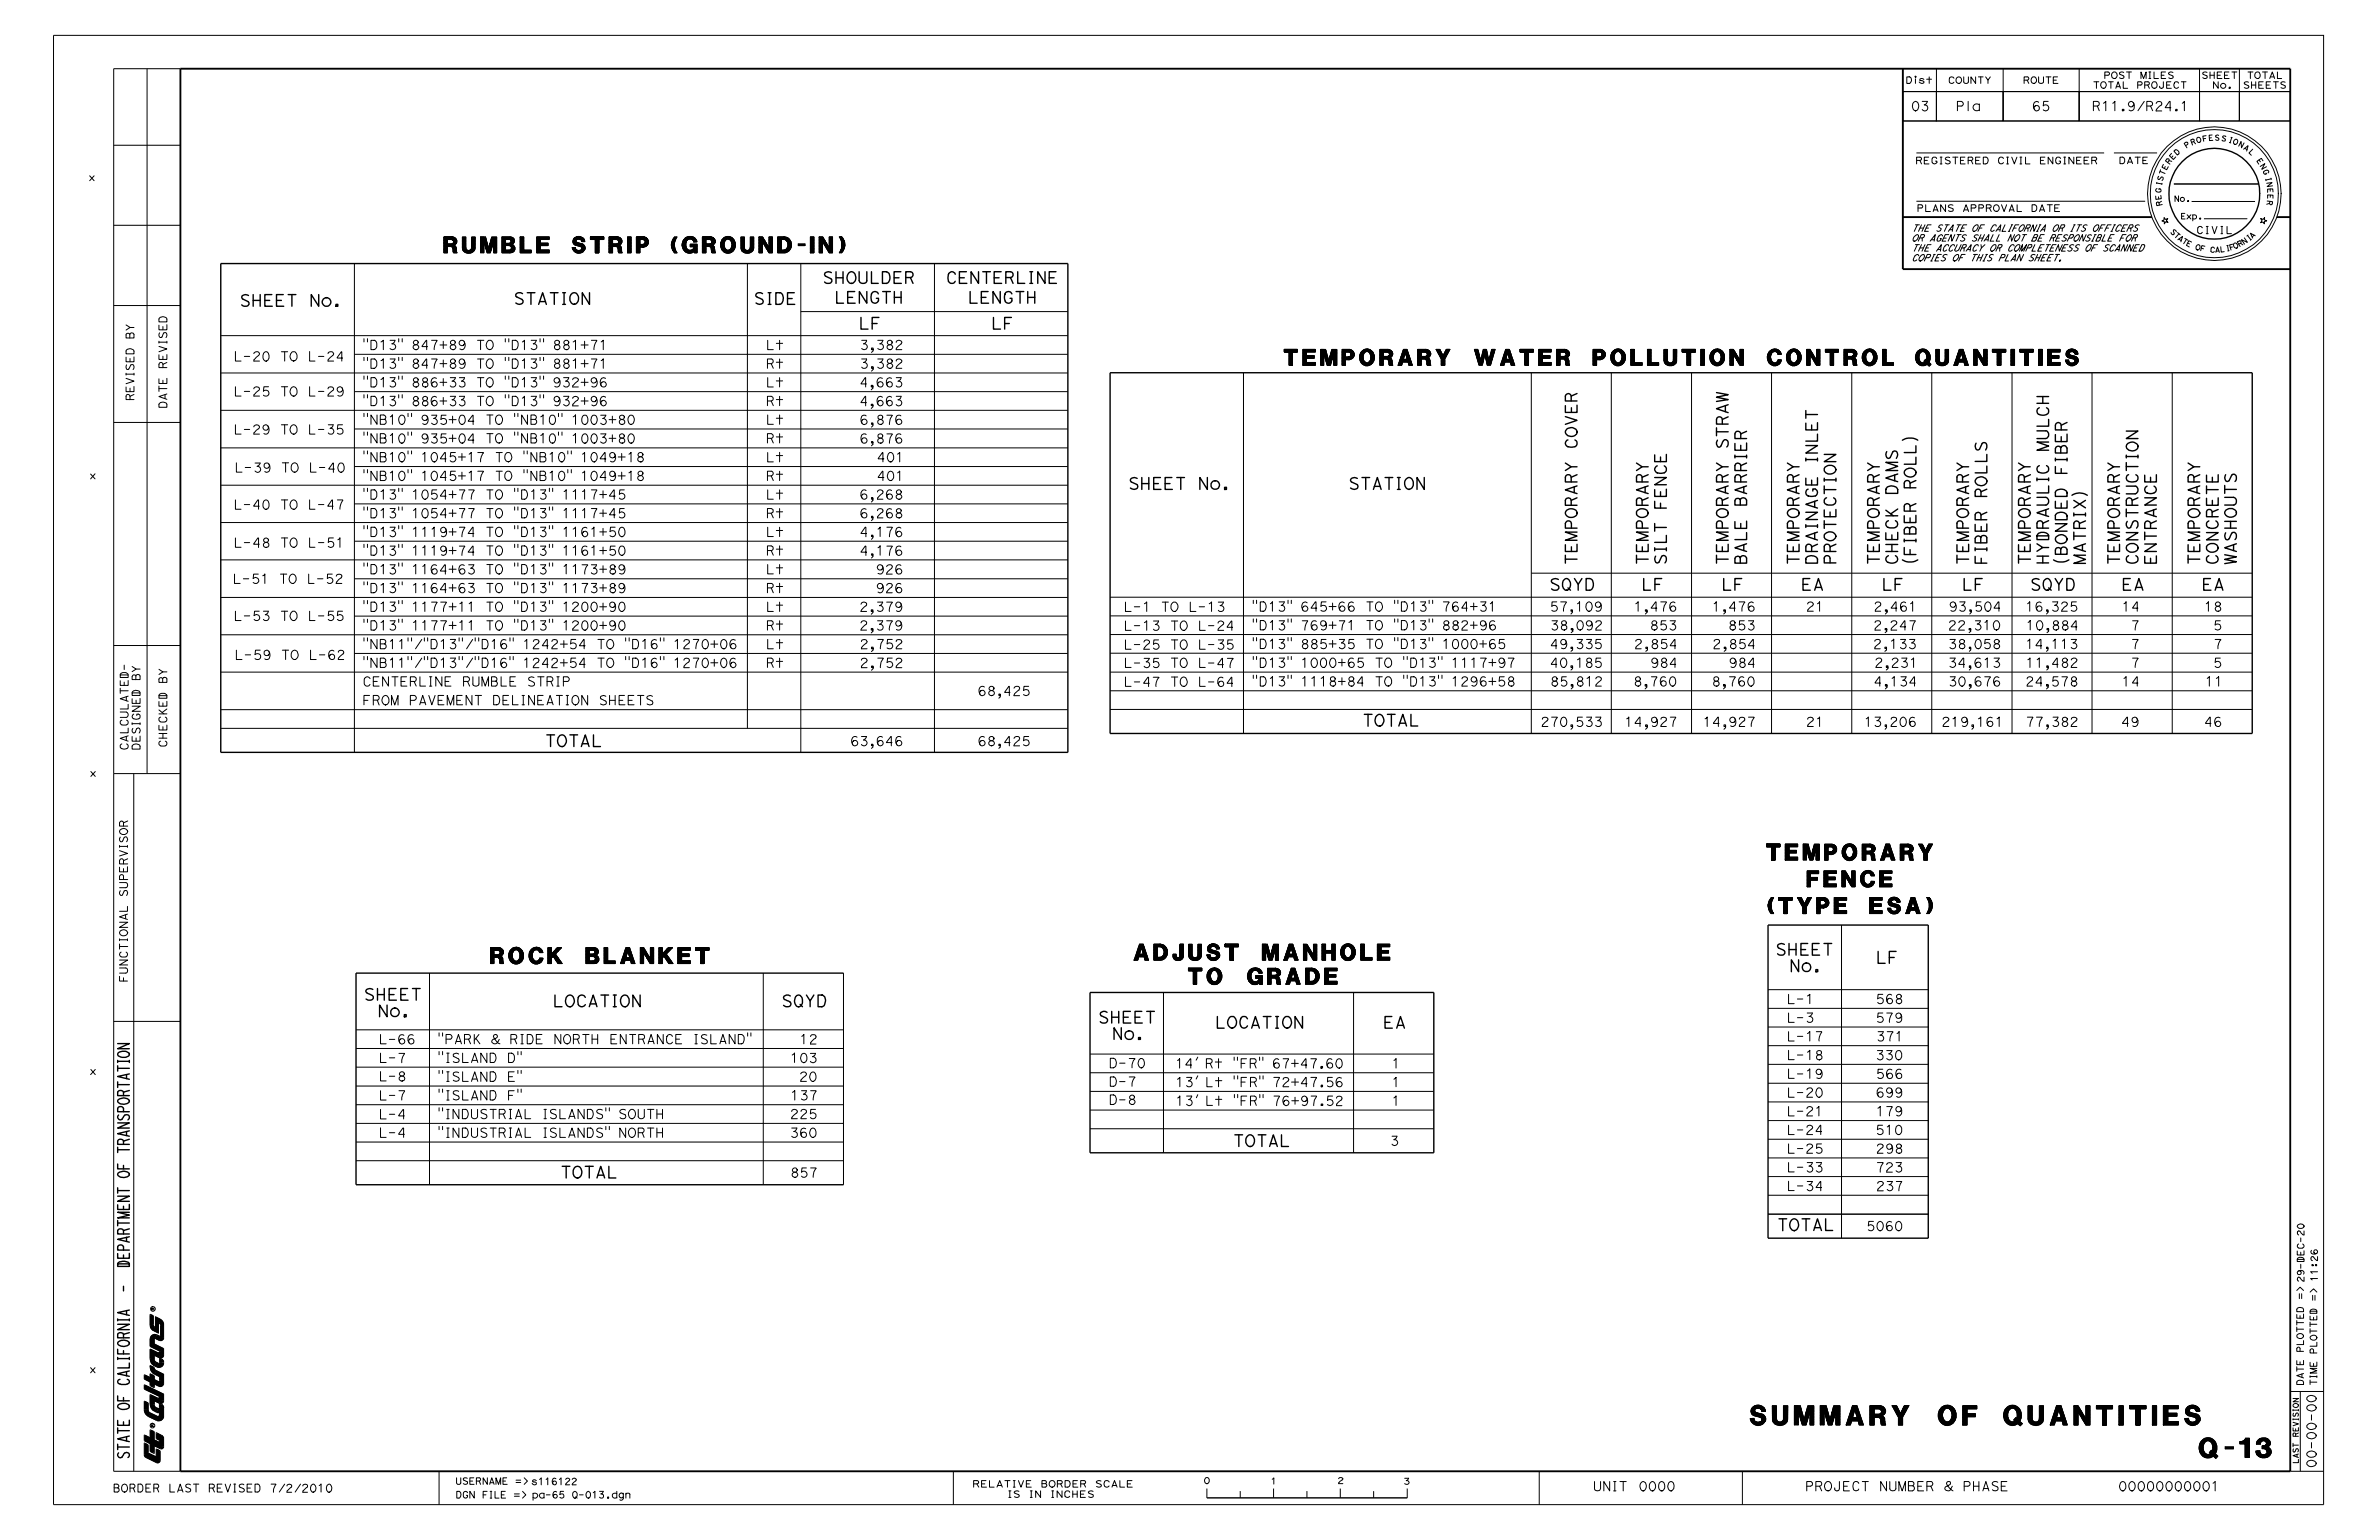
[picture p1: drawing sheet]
<svg xmlns="http://www.w3.org/2000/svg" width="432mm" height="279mm" viewBox="0 0 432 279" stroke-linecap="round" stroke-linejoin="round" font-family="sans-serif">
<defs><g id="words">
<g font-size="3.1">
<text x="317.6" y="258.6">SUMMARY OF QUANTITIES</text>
<text x="399.1" y="264.5">Q-13</text>
</g>
<g font-size="2.6">
<text x="80.6" y="45.9">RUMBLE STRIP (GROUND-IN)</text>
<text x="233.1" y="66.3">TEMPORARY WATER POLLUTION CONTROL QUANTITIES</text>
<text x="320.7" y="156.1">TEMPORARY</text>
<text x="328" y="160.9">FENCE</text>
<text x="320.9" y="165.8">(TYPE ESA)</text>
<text x="89" y="174.9">ROCK BLANKET</text>
<text x="205.8" y="174.2">ADJUST MANHOLE</text>
<text x="215.7" y="178.6">TO GRADE</text>
</g>
<g font-size="1.9">
<text x="149.2" y="51.5">SHOULDER</text>
<text x="171.6" y="51.5">CENTERLINE</text>
<text x="43.4" y="55.6">SHEET No.</text>
<text x="136.8" y="55.2">SIDE</text>
<text x="151.4" y="55">LENGTH</text>
<text x="175.6" y="55">LENGTH</text>
<text x="204.7" y="88.8">SHEET No.</text>
<text x="281.2" y="107.1">SQYD</text>
<text x="286.2" y="102.6" transform="rotate(-90 286.2 102.6)">TEMPORARY COVER</text>
<text x="299.1" y="102.6" transform="rotate(-90 299.1 102.6)">TEMPORARY</text>
<text x="302.5" y="102.6" transform="rotate(-90 302.5 102.6)">SILT FENCE</text>
<text x="313.7" y="102.6" transform="rotate(-90 313.7 102.6)">TEMPORARY STRAW</text>
<text x="317" y="102.6" transform="rotate(-90 317 102.6)">BALE BARRIER</text>
<text x="326.5" y="102.6" transform="rotate(-90 326.5 102.6)">TEMPORARY</text>
<text x="326.9" y="107.1">EA</text>
<text x="329.9" y="102.6" transform="rotate(-90 329.9 102.6)">DRAINAGE INLET</text>
<text x="341.1" y="102.6" transform="rotate(-90 341.1 102.6)">TEMPORARY</text>
<text x="344.4" y="102.6" transform="rotate(-90 344.4 102.6)">CHECK DAMS</text>
<text x="357.3" y="102.6" transform="rotate(-90 357.3 102.6)">TEMPORARY</text>
<text x="360.6" y="102.6" transform="rotate(-90 360.6 102.6)">FIBER ROLLS</text>
<text x="368.4" y="107.1">SQYD</text>
<text x="368.5" y="102.6" transform="rotate(-90 368.5 102.6)">TEMPORARY</text>
<text x="371.8" y="102.6" transform="rotate(-90 371.8 102.6)">HYDRAULIC MULCH</text>
<text x="384.7" y="102.6" transform="rotate(-90 384.7 102.6)">TEMPORARY</text>
<text x="385" y="107.1">EA</text>
<text x="391.4" y="102.6" transform="rotate(-90 391.4 102.6)">ENTRANCE</text>
<text x="399.2" y="102.6" transform="rotate(-90 399.2 102.6)">TEMPORARY</text>
<text x="399.6" y="107.1">EA</text>
<text x="402.6" y="102.6" transform="rotate(-90 402.6 102.6)">CONCRETE</text>
<text x="405.9" y="102.6" transform="rotate(-90 405.9 102.6)">WASHOUTS</text>
<text x="322.2" y="173.3">SHEET</text>
<text x="324.7" y="176.3">No.</text>
<text x="66" y="181.5">SHEET</text>
<text x="68.5" y="184.5">No.</text>
<text x="141.8" y="182.7">SQYD</text>
<text x="199.3" y="185.7">SHEET</text>
<text x="201.8" y="188.6">No.</text>
<text x="251" y="186.5">EA</text>
<text x="23.5" y="264.8" transform="rotate(-90 23.5 264.8)">STATE OF CALIFORNIA - DEPARTMENT OF TRANSPORTATION</text>
</g>
<g font-size="1.6">
<text x="65.8" y="70.3">&quot;D13&quot; 886+33 TO &quot;D13&quot; 932+96</text>
<text x="155.9" y="70.3">4,663</text>
<text x="139" y="94">Rt</text>
<text x="155.9" y="94">6,268</text>
<text x="65.8" y="117.8">&quot;NB11&quot;/&quot;D13&quot;/&quot;D16&quot; 1242+54 TO &quot;D16&quot; 1270+06</text>
<text x="156" y="117.8">2,752</text>
<text x="279.5" y="131.8">270,533</text>
<text x="294.8" y="131.8">14,927</text>
<text x="309" y="131.8">14,927</text>
<text x="327.7" y="131.8">21</text>
<text x="338.3" y="131.8">13,206</text>
<text x="352.3" y="131.8">219,161</text>
<text x="367.6" y="131.8">77,382</text>
<text x="385" y="131.8">49</text>
<text x="400" y="131.8">46</text>
<text x="324.3" y="185.5">L-3</text>
<text x="340.4" y="185.5">579</text>
<text x="213.3" y="197.2">13’ Lt &quot;FR&quot; 72+47.56</text>
<text x="324.3" y="209.3">L-25</text>
<text x="340.4" y="209.3">298</text>
<text x="338.7" y="223.3">5060</text>
</g>
<g font-size="1.5">
<text x="346.8" y="20.1">03</text>
<text x="354.9" y="20.1">Pla</text>
<text x="368.7" y="20.1">65</text>
<text x="379.7" y="20.1">R11.9/R24.1</text>
<text x="42.4" y="65.5">L-20 TO L-24</text>
<text x="156" y="63.4">3,382</text>
<text x="42.4" y="71.9">L-25 TO L-29</text>
<text x="139" y="66.8">Rt</text>
<text x="156" y="66.8">3,382</text>
<text x="65.8" y="73.6">&quot;D13&quot; 886+33 TO &quot;D13&quot; 932+96</text>
<text x="139" y="73.6">Rt</text>
<text x="155.9" y="73.6">4,663</text>
<text x="155.9" y="77">6,876</text>
<text x="42.4" y="78.8">L-29 TO L-35</text>
<text x="139" y="80.4">Rt</text>
<text x="155.9" y="80.4">6,876</text>
<text x="42.5" y="85.7">L-39 TO L-40</text>
<text x="139" y="87.2">Rt</text>
<text x="155.9" y="90.6">6,268</text>
<text x="139" y="100.8">Rt</text>
<text x="155.9" y="97.4">4,176</text>
<text x="155.9" y="100.8">4,176</text>
<text x="42.2" y="105.9">L-51 TO L-52</text>
<text x="65.8" y="104.2">&quot;D13&quot; 1164+63 TO &quot;D13&quot; 1173+89</text>
<text x="65.8" y="107.5">&quot;D13&quot; 1164+63 TO &quot;D13&quot; 1173+89</text>
<text x="139" y="107.5">Rt</text>
<text x="158.9" y="104.2">926</text>
<text x="158.9" y="107.5">926</text>
<text x="42.4" y="112.6">L-53 TO L-55</text>
<text x="155.9" y="110.9">2,379</text>
<text x="227.1" y="110.9">&quot;D13&quot; 645+66 TO &quot;D13&quot; 764+31</text>
<text x="281.2" y="110.9">57,109</text>
<text x="296.4" y="110.9">1,476</text>
<text x="310.7" y="110.9">1,476</text>
<text x="327.7" y="110.9">21</text>
<text x="340" y="110.9">2,461</text>
<text x="353.6" y="110.9">93,504</text>
<text x="367.6" y="110.9">16,325</text>
<text x="42.5" y="119.7">L-59 TO L-62</text>
<text x="139" y="114.3">Rt</text>
<text x="155.9" y="114.3">2,379</text>
<text x="203.9" y="114.4">L-13 TO L-24</text>
<text x="203.9" y="117.8">L-25 TO L-35</text>
<text x="227.1" y="114.3">&quot;D13&quot; 769+71 TO &quot;D13&quot; 882+96</text>
<text x="227.1" y="117.7">&quot;D13&quot; 885+35 TO &quot;D13&quot; 1000+65</text>
<text x="281.2" y="117.7">49,335</text>
<text x="281.3" y="114.3">38,092</text>
<text x="296.5" y="117.7">2,854</text>
<text x="299.4" y="114.3">853</text>
<text x="310.7" y="117.7">2,854</text>
<text x="313.6" y="114.3">853</text>
<text x="339.9" y="117.7">2,133</text>
<text x="340" y="114.3">2,247</text>
<text x="353.5" y="114.3">22,310</text>
<text x="353.5" y="117.7">38,058</text>
<text x="367.6" y="117.7">14,113</text>
<text x="367.6" y="114.3">10,884</text>
<text x="401.6" y="114.3">5</text>
<text x="65.8" y="121.1">&quot;NB11&quot;/&quot;D13&quot;/&quot;D16&quot; 1242+54 TO &quot;D16&quot; 1270+06</text>
<text x="65.8" y="124.5">CENTERLINE RUMBLE STRIP</text>
<text x="139" y="121.1">Rt</text>
<text x="156" y="121.1">2,752</text>
<text x="227.1" y="124.5">&quot;D13&quot; 1118+84 TO &quot;D13&quot; 1296+58</text>
<text x="281.2" y="121.1">40,185</text>
<text x="281.3" y="124.5">85,812</text>
<text x="296.4" y="124.5">8,760</text>
<text x="299.4" y="121.1">984</text>
<text x="310.6" y="124.5">8,760</text>
<text x="313.7" y="121.1">984</text>
<text x="340" y="124.5">4,134</text>
<text x="340.2" y="121.1">2,231</text>
<text x="353.5" y="121.1">34,613</text>
<text x="353.5" y="124.5">30,676</text>
<text x="367.6" y="124.5">24,578</text>
<text x="367.6" y="121.1">11,482</text>
<text x="401.6" y="121.1">5</text>
<text x="65.8" y="127.9">FROM PAVEMENT DELINEATION SHEETS</text>
<text x="177.4" y="126.2">68,425</text>
<text x="154.3" y="135.3">63,646</text>
<text x="177.4" y="135.3">68,425</text>
<text x="340.4" y="182.1">568</text>
<text x="68.7" y="189.4">L-66</text>
<text x="79.4" y="189.4">&quot;PARK &amp; RIDE NORTH ENTRANCE ISLAND&quot;</text>
<text x="145.1" y="189.4">12</text>
<text x="340.5" y="188.9">371</text>
<text x="68.7" y="196.2">L-8</text>
<text x="143.3" y="192.8">103</text>
<text x="145" y="196.2">20</text>
<text x="213.3" y="193.8">14’ Rt &quot;FR&quot; 67+47.60</text>
<text x="324.3" y="195.7">L-19</text>
<text x="340.4" y="192.3">330</text>
<text x="340.4" y="195.7">566</text>
<text x="79.4" y="203">&quot;INDUSTRIAL ISLANDS&quot; SOUTH</text>
<text x="143.3" y="203">225</text>
<text x="143.4" y="199.6">137</text>
<text x="201.2" y="200.4">D-8</text>
<text x="213.3" y="200.6">13’ Lt &quot;FR&quot; 76+97.52</text>
<text x="324.3" y="199.1">L-20</text>
<text x="324.3" y="202.5">L-21</text>
<text x="340.4" y="199.1">699</text>
<text x="340.4" y="202.5">179</text>
<text x="79.4" y="206.4">&quot;INDUSTRIAL ISLANDS&quot; NORTH</text>
<text x="143.3" y="206.4">360</text>
<text x="252.2" y="207.8">3</text>
<text x="324.3" y="205.8">L-24</text>
<text x="143.4" y="213.6">857</text>
<text x="324.3" y="212.7">L-33</text>
<text x="340.4" y="212.7">723</text>
<text x="324.3" y="216">L-34</text>
<text x="340.4" y="216">237</text>
<text x="327.6" y="270.5">PROJECT NUMBER &amp; PHASE</text>
</g>
<text font-size="1.4" x="401" y="45.8" transform="rotate(3 401 45.8)">C</text>
<g font-size="1.3">
<text x="24.3" y="72.7" transform="rotate(-90 24.3 72.7)">REVISED BY</text>
<text x="30.3" y="74.1" transform="rotate(-90 30.3 74.1)">DATE REVISED</text>
<text x="23.2" y="136.2" transform="rotate(-90 23.2 136.2)">CALCULATED-</text>
<text x="25.4" y="136.2" transform="rotate(-90 25.4 136.2)">DESIGNED BY</text>
<text x="30.2" y="135.7" transform="rotate(-90 30.2 135.7)">CHECKED BY</text>
<text x="23.1" y="178.2" transform="rotate(-90 23.1 178.2)">FUNCTIONAL SUPERVISOR</text>
<text x="20.4" y="270.7">BORDER LAST REVISED 7/2/2010</text>
</g>
<text font-size="1.2" x="398.6" y="42.4">CIVIL</text>
<g font-size="1.1">
<text x="345.8" y="15.2">Dist</text>
<text x="367.1" y="15.2">ROUTE</text>
<text x="379.8" y="16">TOTAL PROJECT</text>
<text x="381.8" y="14.3">POST MILES</text>
<text x="399.5" y="14.2">SHEET</text>
<text x="401.5" y="16">No.</text>
<text x="407.1" y="16.1">SHEETS</text>
<text x="347.6" y="29.7">REGISTERED CIVIL ENGINEER</text>
<text x="347.8" y="38.4">PLANS APPROVAL DATE</text>
<text x="346.9" y="42">THE STATE OF CALIFORNIA OR ITS OFFICERS</text>
<text x="346.9" y="43.8">OR AGENTS SHALL NOT BE RESPONSIBLE FOR</text>
<text x="346.9" y="45.6">THE ACCURACY OR COMPLETENESS OF SCANNED</text>
<text x="346.9" y="47.4">COPIES OF THIS PLAN SHEET.</text>
<text x="418.1" y="232.7" transform="rotate(-90 418.1 232.7)">29-DE</text>
<text x="420.6" y="232.6" transform="rotate(-90 420.6 232.6)">11:26</text>
<text x="82.7" y="269.3">USERNAME =&gt; s1161</text>
<text x="176.5" y="269.8">RELATIVE BORDER SCALE</text>
<text x="82.7" y="271.8">DGN FILE =&gt;</text>
<text x="96.5" y="271.8">pa-65 Q-</text>
<text x="182.7" y="271.7">IS IN INCHES</text>
</g>
<g font-size="1">
<text x="397.7" y="26.4" transform="rotate(-18 397.7 26.4)">R</text>
<text x="404.3" y="25.8" transform="rotate(16 404.3 25.8)">I</text>
<text x="407.1" y="27" transform="rotate(30 407.1 27)">A</text>
<text x="242.7" y="269.2">2</text>
<text x="254.7" y="269.3">3</text>
</g>
<g font-size=".9">
<text x="393.7" y="29.9" transform="rotate(-52 393.7 29.9)">R</text>
<text x="394.4" y="29.1" transform="rotate(-47 394.4 29.1)">E</text>
<text x="396.8" y="26.9" transform="rotate(-32 396.8 26.9)">P</text>
<text x="398.7" y="26" transform="rotate(-15 398.7 26)">O</text>
<text x="399.8" y="25.7" transform="rotate(-10 399.8 25.7)">F</text>
<text x="403.1" y="25.5" transform="rotate(13 403.1 25.5)">S</text>
<text x="408" y="27.6" transform="rotate(43 408 27.6)">L</text>
<text x="409.5" y="29.2" transform="rotate(54 409.5 29.2)">E</text>
<text x="392.2" y="35.1" transform="rotate(-87 392.2 35.1)">G</text>
<text x="392.3" y="33.9" transform="rotate(-79 392.3 33.9)">I</text>
<text x="392.5" y="33" transform="rotate(-74 392.5 33)">S</text>
<text x="392.7" y="31.9" transform="rotate(-69 392.7 31.9)">T</text>
<text x="410.7" y="31" transform="rotate(65 410.7 31)">G</text>
<text x="411.1" y="32.2" transform="rotate(74 411.1 32.2)">I</text>
<text x="411.5" y="34.1" transform="rotate(87 411.5 34.1)">E</text>
<text x="411.6" y="35.2" transform="rotate(90 411.6 35.2)">E</text>
<text x="392.3" y="36.3" transform="rotate(-96 392.3 36.3)">E</text>
<text x="392.5" y="37.3" transform="rotate(-103 392.5 37.3)">R</text>
<text x="394.6" y="36.6">No.</text>
<text x="395.8" y="39.8">Exp.</text>
<text x="411.5" y="36.3" transform="rotate(96 411.5 36.3)">R</text>
<text x="393.8" y="42.1" transform="rotate(45 393.8 42.1)">S</text>
<text x="394.4" y="42.8" transform="rotate(39 394.4 42.8)">T</text>
<text x="395.9" y="44" transform="rotate(32 395.9 44)">T</text>
<text x="402" y="45.8">A</text>
<text x="406.4" y="44.9" transform="rotate(-29 406.4 44.9)">R</text>
<text x="408.7" y="43.4" transform="rotate(-43 408.7 43.4)">A</text>
<text x="417.1" y="265.6" transform="rotate(-90 417.1 265.6)">LAST REVISION</text>
</g>
<g font-size=".8">
<text x="395.1" y="28.3" transform="rotate(-43 395.1 28.3)">D</text>
<text x="393.2" y="31" transform="rotate(-65 393.2 31)">E</text>
<text x="395.2" y="43.4" transform="rotate(39 395.2 43.4)">A</text>
<text x="396.7" y="44.5" transform="rotate(27 396.7 44.5)">E</text>
<text x="399.3" y="45.5" transform="rotate(13 399.3 45.5)">F</text>
<text x="404.7" y="45.4" transform="rotate(-16 404.7 45.4)">F</text>
<text x="405.5" y="45.2" transform="rotate(-27 405.5 45.2)">O</text>
<text x="408.1" y="43.8" transform="rotate(-39 408.1 43.8)">I</text>
</g>
<text font-size=".7" x="404" y="45.6" transform="rotate(-12 404 45.6)">I</text>
<g font-size=".4">
<text x="28" y="237.7" transform="rotate(-90 28 237.7)">R</text>
<text x="27.9" y="258.9" transform="rotate(-90 27.9 258.9)">R</text>
</g>
</g></defs>
<g fill="none" stroke="#000" stroke-width=".18">
<path d="M9.7 6.4h412v266.6h-412zM26.7 12.5v127.9M32.7 12.5h-12.1v254.4h12.1M345.4 16.6h70.3M345.4 16.6h6.1v5.3h-6.1zM346.1 13.9h.4a.51 .51 0 0 1 .4 .8l-.3 .4h-.5zM347.7 14l.1-.1-.2-.1v.2h.1M348.9 18.4h.9l-.2 .4-.3 .2M350.2 13.9v1.2M351.5 16.6h12.1v5.3h-12.1zM351.5 12.5v9.4M354.6 14.2a.45 .45 0 0 0-.4-.3 .45 .45 0 0 0-.4 .4l.1 .7a.49 .49 0 0 0 .7-.1"/>
<path d="M355.5 15.1a.58 .58 0 0 0 .5-.6 .58 .58 0 0 0-.7-.5 .61 .61 0 0 0-.3 .7 .61 .61 0 0 0 .6 .4M356 19.2a.42 .42 0 0 0 .4-.4 .42 .42 0 0 0-.4-.4h-.7v1.7M356.4 13.9v1l.4 .2h.3l.2-.2v-1M357.2 18.4v1.7M358.6 13.9v1.2l-.9-1.2v1.2M359.1 13.9h.8M359.5 13.9v1.2M360.4 13.9l.4 .6 .5-.6M360.8 14.5v.6M363.6 12.5v9.4M363.6 16.6h13.8v5.3h-13.8zM367.9 14.5a.3 .3 0 0 0 .3-.3 .3 .3 0 0 0-.3-.3h-.5v1.2"/>
<path d="M369.1 15.1a.58 .58 0 0 0 .5-.7 .58 .58 0 0 0-.7-.4l-.1 .1a.61 .61 0 0 0-.1 .7 .61 .61 0 0 0 .5 .3M370 18.6l-.3-.2a.65 .65 0 0 0-.6 .5v.6M370 13.9v.9M370.9 13.9v.9M371.4 13.9h.9M371.8 18.4h-.9v.8M371.8 13.9v1.2M373.4 13.9h-.7v1.2h.8M377.4 12.5v9.4M377.4 16.6h21.8v5.3h-21.8zM380 14.8h.9M380.5 14.8v1.2"/>
<path d="M380.7 19.2l.3-.3-.1-.4-.2-.1h-.7v1.7M381.8 18.7l.4-.3v1.7M381.8 16l.3-.1 .2-.4a.58 .58 0 0 0-.4-.7 .59 .59 0 0 0-.6 .6 .59 .59 0 0 0 .6 .6M382.6 13.7l.3-.3-.1-.3h-.8v1.1M382.7 14.8h.9M383.1 14.8v1.2M383.5 18.7l.4-.3v1.7M383.8 14.2a.58 .58 0 0 0 .4-.6 .58 .58 0 0 0-.6-.5 .62 .62 0 0 0-.3 .7 .62 .62 0 0 0 .6 .4M384 16l.5-1.2 .4 1.2M385.4 14.8v1.2h.8M385.5 13.1a.47 .47 0 0 0-.8 .3l.1 .1M386 13.1h.9"/>
<path d="M386.4 13.1v1.1M387.1 19.2l-.3 .2-.4-.2-.1-.3 .2-.4 .4-.1 .3 .3 .1 .3-.2 .3M388.5 15.4a.3 .3 0 0 0 .3-.3 .3 .3 0 0 0-.3-.3h-.5v1.2M388.6 14.2v-1.1l.5 1.1 .4-1.1v1.1M389.2 18.4l-1.2 1.7M389.8 15.4l.3-.2-.1-.3-.7-.1v1.2M390 13.1h.4M390.2 13.1v1.1M390.3 19.2l.4-.2-.1-.5-.3-.1h-.6v1.7M391 13.1v1.1h.8M391 16l.4-.2a.71 .71 0 0 0-.2-1 .59 .59 0 0 0-.7 .6 .59 .59 0 0 0 .6 .6M391.4 18.8a.53 .53 0 0 1 .5-.4 .53 .53 0 0 1 .5 .4"/>
<path d="M392.7 14.8v1M393 13.1h-.7v1.1h.8M394 14.8h-.7v1.2h.8M394 19.5h-1l.8-1.1h.1v1.7M394.4 13.1a.48 .48 0 0 0-.8 .3l.1 .1M395.4 15.1l-.2-.3-.5 .1-.1 .4 .1 .5M395.9 14.8h.9M396.1 18.7l.4-.3v1.7M396.3 14.8v1.2M399.2 16.6h7.3v5.3v-5.3h9.2v5.3h-16.5zM399.2 12.5v9.4M400.6 13.1a.47 .47 0 0 0-.8 .3l.1 .1"/>
<path d="M401.1 13.1v1.1M401.9 13.1v1.1M402.6 14.8v1.2l-.8-1.2v1.2M403.2 13.1h-.8v1.1h.9M404.6 13.1h-.8v1.1h.8M405.1 13.1h.9M405.5 13.1v1.1M406.5 12.5v9.4M408 13.1h.9M408.1 14.9a.47 .47 0 0 0-.7 .3l.1 .1M408.5 13.1v1.1M408.7 14.8v1.2"/>
<path d="M409.4 14.8v1.2M409.8 14.2h.1a.58 .58 0 0 0 .3-.7l-.1-.4a.58 .58 0 0 0-.9 .5 .58 .58 0 0 0 .7 .6M410.7 13.1h.8M410.8 14.8h-.8v1.2h.8M411.1 13.1v1.1M412 14.2l.4-1.1 .5 1.1M412.1 14.8h-.8v1.2h.8M412.1 13.9h.6M412.6 14.8h.9M413.1 14.8v1.2M413.4 13.1v1.1h.7M414.8 14.9a.47 .47 0 0 0-.8 .3l.1 .1"/>
<path d="M16.3 31.9l.8 .9M17.1 31.9l-.8 .9M20.6 26.4h12.1M345.4 21.9h70.3M347.7 20.1a.88 .88 0 0 1-.6-.9 .88 .88 0 0 1 .6-.8 .96 .96 0 0 1 .6 .9 .96 .96 0 0 1-.6 .8M347.8 36.5h41.6M347.8 27.7h34.1M348.5 29.1l.3-.2-.1-.3-.8-.1v1.2M348.7 37.7a.3 .3 0 0 0 .3-.3 .3 .3 0 0 0-.3-.3h-.6v1.3M349.5 37.1v1.3h.9M350.1 28.5h-.8v1.2h.8M350.7 28.8l.3-.3h.3l.2 .3"/>
<path d="M350.9 38.4l.4-1.3 .5 1.3M352.1 28.5h.4M352.3 28.5v1.2M353.1 37.1v1.3l-.9-1.3v1.3M353.9 28.6a.48 .48 0 0 0-.8 .2l.1 .2M354.4 28.5h1M354.5 37.2a.51 .51 0 0 0-.9 .2l.2 .2M354.9 28.5v1.2M356.4 38.4l.4-1.3 .5 1.3M356.6 28.5h-.8v1.2h.9M357.8 29.1a.3 .3 0 0 0 .3-.3 .3 .3 0 0 0-.3-.3h-.6v1.2M358.3 37.7a.3 .3 0 0 0 .3-.3 .3 .3 0 0 0-.3-.3h-.5v1.3"/>
<path d="M359.4 28.5h-.8v1.2h.9M359.7 37.7a.3 .3 0 0 0 .3-.3 .3 .3 0 0 0-.3-.3h-.5v1.3M360 28.5h.4a.55 .55 0 0 1 .4 .8l-.2 .4h-.6zM361.1 37.7a.32 .32 0 0 0 .2-.5l-.8-.1v1.3M362.4 38.3v.1a.62 .62 0 0 1-.6-.7 .62 .62 0 0 1 .6-.6 .62 .62 0 0 1 .5 .7 .62 .62 0 0 1-.5 .6M362.8 28.8l.3-.3h.3l.2 .3M363.3 37.1l.4 1.3 .5-1.3M364.2 28.5h.4M364.4 28.5v1.2M364.7 38.4l.4-1.3 .5 1.3M365.1 28.5l.5 1.2 .5-1.2M366.1 37.1v1.3h.8"/>
<path d="M366.6 28.5h.4M366.8 28.5v1.2M367.6 28.5v1.2h.8M368.8 37.1l.7 .2 .2 .7-.2 .3-.7 .1zM370.2 38.4l.4-1.3 .5 1.3M371.2 28.5h-.8v1.2h.8M371.6 37.1h.9M372 37.1v1.3M372.6 28.5v1.2l-.8-1.2v1.2M373.2 28.8l.2-.3h.3l.3 .3M373.8 37.1h-.9v1.3h.9M374.6 28.5h.3"/>
<path d="M374.8 28.5v1.2M376.4 28.5v1.2l-.9-1.2v1.2M377.7 28.5h-.8v1.2h.9M379.1 28.5h-.8v1.2h.9M380.3 29.1l.3-.2-.1-.3-.8-.1v1.2M383.7 27.7h7.8M384.8 28.5l.7 .1a.75 .75 0 0 1-.1 1.1h-.6zM386.1 29.7l.5-1.2 .5 1.2M386.3 29.4h.6M387.5 28.5h1M388 28.5v1.2M388.9 29.1h.6"/>
<path d="M389.7 28.5h-.8v1.2h.9M391.4 33.2l1 .2M391.5 33.1l-.1 .2M391.5 34.2l-.2 .2 .1 .4M391.9 36.8a.24 .24 0 0 0-.3-.2 .24 .24 0 0 0-.2 .3l.1 .4 1-.2M392.2 35.5l.1 .5-1 .2v-.6M394.6 33.4h15.3M395.4 35.5v1.1l-.6-1.1v1.1M396.6 38.7h-.6v1h.6M397.8 36.6h11.5M400 39.7h7.9M400.4 24.6l-.6 .1 .2 .9"/>
<path d="M401.4 25h-.4M401.5 24.5h-.5v1h.6M402.7 24.6l-.3-.1-.2 .1-.1 .2 .6 .4v.2l-.3 .1-.3-.2M405.6 26.2a.48 .48 0 0 0 .5-.4 .48 .48 0 0 0-.3-.5 .52 .52 0 0 0-.4 .4 .52 .52 0 0 0 .3 .5M407.3 25.9l-.5 .9v-1.1l-.5 .8M410.2 30.2l.9-.5-.6 1 .9-.5M411.4 33.3l1-.2-.9 .7 1-.1M411.5 36.5l1 .1-.1 .4-.1 .1h-.2l-.2-.2M411.6 36v-.6h1v.6M412.2 32.3l.1 .2M412.2 32.4l-.9 .3M412.6 34.8l-.1-.5h-.9v.6"/>
<path d="M413.5 35.1a11.6 11.6 0 0 1-16.5 10.5 11.6 11.6 0 0 1-2.6-19.4 11.6 11.6 0 0 1 18.8 6l.2 1.4 .1 1.6M414 35.1a12.1 12.1 0 0 1-17.1 11.1 12.1 12.1 0 0 1-2.8-20.2 12.1 12.1 0 0 1 19.5 6l.4 3.2M20.6 40.9h12.1M20.6 55.4h12.1M22.9 58.9l.7 .5-.7 .5M28.9 57.8a.77 .77 0 0 1 .7-.4 .77 .77 0 0 1 .7 .5v.5h-1.4zM30.3 58.9v.9h-1.4v-.8M64.3 47.8v88.7M80.6 43h1.5h.2l-1.7 .1h1.9l-1.9 .1h2.1l-2.1 .1h2.1l-2.1 .1h2.2l-2.2 .1h2.2M81.9 43h.4a.76 .76 0 0 1 .6 .7 .76 .76 0 0 1-.5 .8l.2 .1 .2 .3 .2 1h-.7l-.1-.9-.4-.3h-.6v1.2h-.6v-2.9h1.4M83.9 43h.6M83.9 43.1h.6"/>
<path d="M83.9 43.2h.6M84.6 44.9v-1.9h-.7v2M85.6 43h.6M85.6 43.1h.6M85.6 43.2h.6M85.6 44.9v-1.9h.7l-.1 2M87.2 43h.9M87.2 43.1h1M87.2 43.2h1M87.8 43.8l.6 2.1h.6l.6-2.1v2.1h.5v-2.9h-.8l-.6 2M88.7 45l-.6-2h-.9v2.9M89.2 43.2h.9"/>
<path d="M89.3 43h.8M89.3 43.1h.8M91.1 43h1.8M91.1 43.1h1.8M91.1 43.1h1.9M91.1 43.2h2M91.1 43.2h2.1M92.6 43h-1.5v2.9h1.6l.5-.2 .3-.4v-.4l-.6-.6a.62 .62 0 0 0 .4-.9l-.3-.3-.5-.1M94.4 43h.7M94.4 43.1h.7M94.4 43.2h.7M95.1 43h-.7v2.9h2v-.5h-1.3v-2.4h-.7l.7 .1"/>
<path d="M97.4 45.8l2.3 .1v-.5h-1.6v-.8h1.4v-.5h-1.4v-.6h1.6v-.5h-2.3v2.9M97.4 43h2.3M97.4 43.1h2.3M97.4 43.2h2.3M105 42.9h.1M105.2 42.9l-.5 .1h.8l-1 .1h1.2l-1.4 .1h1.5h-1.6l1.7 .1h-1.7h1.7l-.6 .1 .8 .1h-.7h.7l-.5 .1h.5l-.5 .1h.5l-.5 .1h.6h-.6a.58 .58 0 0 0-.5-.4 .58 .58 0 0 0-.6 .2v.1M105.6 43.8h.6a1.02 1.02 0 0 0-.9-.9 .96 .96 0 0 0-1.1 .4 .96 .96 0 0 0 0 1.1l1.3 .4a.42 .42 0 0 1 0 .5 .42 .42 0 0 1-.5 .1l-.5-.1v-.4h-.6M107.2 43h2.4M107.2 43.1h2.4M107.2 43.2h2.4M107.3 43l-.1 .5h.9v2.4h.6v-2.4h.9v-.5h-2.4v.5h.9v2.4h.6v-2.4h.9v-.5h-2.4h2.4M110.6 43h1.5h.2l-1.7 .1h1.9l-1.9 .1h2l-2 .1h2.1l-2.1 .1h2.2l-2.2 .1h2.2"/>
<path d="M111.9 43h.4a.77 .77 0 0 1 .6 .8 .77 .77 0 0 1-.6 .7l.3 .1 .2 .3 .1 1h-.6l-.1-.9-.4-.3h-.6v1.2h-.6v-2.9h1.4M113.9 45.8l.6 .1v-2.9h-.6v2.9M113.9 43h.6M113.9 43.1h.6M113.9 43.2h.6M115.5 43h1.4h.2l-1.6 .1h1.7l-1.7 .1h1.8h-1.8l2 .1h-2l2 .1h-2l2.1 .1h-.8h.8l-.6 .1h.7l-.6 .1h.6l-.6 .1h.6l-.6 .1 .6 .1h-.6h.6l-.6 .1h.6l-.7 .1h.7l-.8 .1h.7h-.8M116.7 44.9l.5-.2 .3-.3a.95 .95 0 0 0-.6-1.4h-1.4v2.9h.6v-1h.7M122.3 43.2h.4M122.4 43.1h.4M122.4 45.9l-.2-.3a2.04 2.04 0 0 1 .1-2.5l.1-.1h.5a2.43 2.43 0 0 0 0 2.9M122.4 43h.4M124.4 43.2h1.7"/>
<path d="M124.5 43.1h1.5M124.6 43h1.3M124.7 43h1.1M124.9 42.9h.8M125.9 43.9h.6a1.23 1.23 0 0 0-1-1h-.6a1.6 1.6 0 0 0-.8 2.4l.3 .4 .5 .2h.7l.4-.4v.4h.5v-1.6h-1.2v.5h.7a.75 .75 0 0 1-.7 .6 .75 .75 0 0 1-.8-.5M127.5 43h1.6h.1l-1.7 .1h1.9l-1.9 .1h2.1l-2.1 .1h2.1l-2.1 .1h2.2l-2.2 .1h2.2M128.8 43a.79 .79 0 0 1 1 .5 .79 .79 0 0 1-.5 1l.2 .1 .2 .3 .2 1h-.7l-.1-.9-.4-.3h-.6v1.2h-.6v-2.9h1.4M131.3 43.2h1.6M131.4 43.1h1.5M131.5 43.1h1.3M131.6 43h1.1M131.7 43h.9"/>
<path d="M131.8 42.9h.7M132.1 42.9a1.44 1.44 0 0 0-1.3 2l.3 .5a1.31 1.31 0 0 0 1.4 .5 1.31 1.31 0 0 0 1-1.1l-.1-.8a1.3 1.3 0 0 0-1.3-1.1M134.5 43h.6M134.5 43.1h.6M134.5 43.2h.6M135.1 44.9v-1.9h-.6v2M135.7 47.8v84.3M136.2 44.9v-1.9h.6v2M136.2 43h.6M136.2 43.1h.6M136.2 43.2h.6M137.8 43h.7"/>
<path d="M137.8 43.1h.7M137.8 43.2h.7M138.4 43h-.6v2.9h.6v-2.1l1.2 2.1h.6v-2.9h-.6v2l-1.2-2h-.6l.7 .1M139.6 43h.6M139.6 43.1h.6M139.6 43.2h.6M141.2 43h1.4M141.2 43.1h1.6M141.2 43.1h1.7M141.2 43.2h1.8M141.2 43h1.2M142.3 43a1.47 1.47 0 0 1 1.2 2.1l-.4 .5-.4 .2-1.5 .1v-2.9h1.1"/>
<path d="M145.4 47.8v88.7M145.4 56.5h48.4M147.1 43h.6M147.1 43.1h.6M147.1 43.2h.6M147.1 45.8l.6 .1v-2.9h-.6v2.9M148.7 43h.7M148.7 43.1h.7M148.7 43.2h.8M149.3 43h-.6v2.9h.6v-2.1l1.2 2.1h.6v-2.9h-.6l.1 2-1.3-2h-.6l.7 .1M150.5 43h.6M150.5 43.1h.6"/>
<path d="M150.5 43.2h.6M152.3 43a.74 .74 0 0 1 .9 .7 2.08 2.08 0 0 1-.4 2.2M152.3 43h.5l-.4 .1h.4l-.3 .1h.5l-.5 .1h.5l-.5 .1h.6l-.5 .1h.5h-.5l.6 .1-.5 .1 .6 .1h-.6h.6l-.5 .1 .5 .1h-.5h.5h-.5l.5 .1h-.5l.5 .1-.5 .1h.6h-.6l.6 .1h-.6l.6 .1h-.6l.6 .1h-.6l.5 .1h-.5M152.3 43l.2 .2a2.47 2.47 0 0 1-.2 2.7M169.6 47.8v88.7M347.5 43.8a.81 .81 0 0 0 .6-1.2 .83 .83 0 0 0-.8 1.2h.2M347.6 46.4l.1-.1a.31 .31 0 0 1 .3-.1 .31 .31 0 0 1 .3 .2M347.7 40.8h.7M347.7 44.4h.7M348 40.8l-.5 1.2M348 44.4l-.5 1.2M348.5 47.3a.78 .78 0 0 0 .7-1.1 .9 .9 0 0 0-.8 1.1h.2"/>
<path d="M348.8 40.8l-.6 1.2M348.8 44.4l-.6 1.2M348.9 43.2l.2-.1 .2-.3-.1-.2h-.5l-.5 1.2M349.4 40.8l-.6 1.2M349.4 44.4l-.6 1.2M350 46.8a.36 .36 0 0 0 .3-.2 .36 .36 0 0 0 0-.4h-.5l-.5 1.1M350.3 43.8l1-1.2-.3 1.2M350.5 40.8h-.6l-.6 1.2h.7M350.5 44.4h-.6l-.6 1.2h.7M351 46.2h.3M351.1 46.2l-.6 1.1M351.5 45.6l.9-1.2-.2 1.2"/>
<path d="M351.9 42.8l.4-.2 .3 .2M352.4 46.2h-.7l-.5 1.1h.7M352.6 40.9a.44 .44 0 0 0-.4-.1 .44 .44 0 0 0-.3 .4M353 44.6l.3-.2h.3l.1 .2M353.1 40.8h.7M353.4 46.2a.43 .43 0 0 0-.5 0 .43 .43 0 0 0-.2 .4M353.5 40.8l-.6 1.2M353.6 42l.9-1.2-.1 1.2M353.7 42.6h-.6l-.6 1.2h.7M354.1 44.6l.3-.2h.2l.1 .2M354.7 47.3a.9 .9 0 0 0 .7-1.1h-.1a.86 .86 0 0 0-.7 1.1h.2M354.8 42.6l-.5 1.2-.2-1.2-.5 1.2"/>
<path d="M355.2 42.6h.8M355.2 40.8h.8M355.2 44.4l-.4 .9M355.6 42.6l-.6 1.2M355.6 40.8l-.5 1.2M356 44.4l-.5 .9M356.5 45l.4-.3v-.3h-.6l-.5 1.2M356.7 46.2h-.7l-.5 1.1M356.8 45.6l1-1.2-.2 1.2M356.9 42.7l-.4-.1-.3 .3v.1M357 40.8h-.7l-.5 1.2h.7M358.2 46.2h.7"/>
<path d="M358.3 42a.84 .84 0 0 0 .6-1.2 .84 .84 0 0 0-.7 1.2h.2M358.4 44.6l.4-.2h.2l.1 .2M358.5 46.2l-.5 1.1M359.1 42.7l-.5-.1-.3 .3 .1 .1M359.3 46.2l-.5 1.1M359.6 44.4v.6l.7-.6M359.6 42.6l-.6 1.2M359.9 46.2l-.5 1.1M360.1 43.8l.9-1.2-.2 1.2M360.2 40.8h-.6l-.6 1.2M360.2 42.6l-.6 1.2M360.4 46.2h.3"/>
<path d="M360.6 46.2l-.6 1.1M361.5 45.6a.85 .85 0 0 0 .7-1.2 .86 .86 0 0 0-.8 1.1l.2 .1M361.7 41l.3-.2h.2l.1 .2M361.8 42.6l-.6 1.2h.7M361.8 46.2a.45 .45 0 0 0-.5 0 .45 .45 0 0 0-.2 .4M362.3 42l.9-1.2-.2 1.2M362.9 42.6l-.6 1.2h.6M363 45l.3-.2a.22 .22 0 0 0 .1-.2 .22 .22 0 0 0-.2-.2h-.4l-.5 1.2M363.5 46.8a.37 .37 0 0 0 .4-.6h-.5l-.6 1.1M363.9 40.8l-.5 1.2h.6M364.5 46.2l-.6 1.1h.7M364.9 44.6l.3-.2h.2l.2 .2"/>
<path d="M365 47.3l.9-1.1-.2 1.1M365.1 40.8h.2M365.2 40.8l-.6 1.2M365.7 42.6l-.6 1.2-.1-1.2-.6 1.2M365.8 43.8a1.03 1.03 0 0 0 .8-1l-.1-.2a.9 .9 0 0 0-.8 1.1l.2 .1M365.8 45.6a.85 .85 0 0 0 .7-1.2 .91 .91 0 0 0-.8 1.1l.2 .1M366.4 40.8h-.6l-.6 1.2M366.5 45.6l.6-1.2-.2 1.2 1-1.2-.6 1.2M366.7 42a.93 .93 0 0 0 .6-1.2 .84 .84 0 0 0-.7 1.2h.2M367.1 42.6h.8M367.3 46.2l-.5 1.1-.2-1.1-.6 1.1M367.5 42.6l-.5 1.2"/>
<path d="M368.1 41.4l.3-.2v-.4h-.5l-.5 1.2M368.4 45a.48 .48 0 0 0 .3-.6h-.5l-.5 1.2M369.3 44.4l-.5 1.2h.6M369.4 46.2a.42 .42 0 0 0-.5 0 .42 .42 0 0 0-.2 .4M369.5 43.1l.3-.4-.1-.1h-.4l-.6 1.2h.5M369.7 40.8l-.5 1.2-.2-1.2-.5 1.2M369.8 46.2l-.5 1.1M370.2 40.8h.2M370.3 40.8l-.5 1.2M370.4 42l.9-1.2-.2 1.2M370.5 46.2l-.6 1.1M371 42.6h-.6l-.6 1.2h.7"/>
<path d="M371 44.4h-.6l-.6 1.2h.7M371.5 44.4h.7M371.6 46.2h-.7l-.5 1.1h.7M371.8 44.4l-.5 1.2M372.7 46.2h-.7l-.5 1.1h.7M372.7 43.2l.4-.3-.1-.3h-.4l-.6 1.2M372.9 42a.81 .81 0 0 0 .6-1.2 .91 .91 0 0 0-.8 1.1l.2 .1M373.1 46.2h.7M373.2 44.4h-.6l-.6 1.2h.7M373.5 46.2l-.6 1.1M374.2 42.6h-.6l-.5 1.2h.6M374.3 44.4l-.5 1.2-.2-1.2-.5 1.2"/>
<path d="M374.3 41.4a.37 .37 0 0 0 .4-.2 .37 .37 0 0 0-.1-.4h-.4l-.6 1.2M375.3 42.7a.39 .39 0 0 0-.5-.1 .39 .39 0 0 0-.2 .4M375.3 44.4h-.6l-.5 1.2h.6M375.9 43.2a.39 .39 0 0 0 .4-.2 .39 .39 0 0 0-.1-.4h-.4l-.6 1.2M376.4 40.8h.3M376.4 44.5a.42 .42 0 0 0-.5-.1 .42 .42 0 0 0-.2 .4M376.5 40.8l-.5 1.2M376.7 43.8a.9 .9 0 0 0 .7-1.1l-.1-.1a.83 .83 0 0 0-.8 1.2h.2M377.1 40.8h.7M377.5 44.5a.4 .4 0 0 0-.5-.1 .4 .4 0 0 0-.2 .4M377.5 40.8l-.5 1.2M378.7 42.6l-.6 1.2-.1-1.2-.6 1.2"/>
<path d="M378.8 40.9a.4 .4 0 0 0-.4-.1 .4 .4 0 0 0-.3 .4M378.8 45.6h.1a.96 .96 0 0 0 .6-1.2 .87 .87 0 0 0-.8 1.2h.2M379.6 42.7a.39 .39 0 0 0-.4-.1 .39 .39 0 0 0-.3 .4M380.2 42a.84 .84 0 0 0 .6-1.2 .84 .84 0 0 0-.7 1.2h.2M380.2 42.6h.3M380.3 42.6l-.5 1.2M380.7 44.4h-.6l-.6 1.2M381.1 43.1l.3-.4-.1-.1h-.4l-.5 1.2h.5M382 42.6l-.5 1.2h.6M382.1 40.8h-.7l-.5 1.2M382.9 44.5a.45 .45 0 0 0-.7 .3M383.2 40.8h-.7l-.5 1.2"/>
<path d="M383.3 44.6l.3-.2h.2l.1 .2M383.7 40.8h.3M383.7 42.6h-.6l-.6 1.2h.7M383.8 40.8l-.5 1.2M383.9 45.6l.9-1.2-.2 1.2M384.4 41l.3-.2h.2l.1 .2M385.9 42.6h-.6l-.6 1.2M386.1 43.8a.86 .86 0 0 0 .7-1.2l-.4 .1-.4 .5a.32 .32 0 0 0-.1 .3 .32 .32 0 0 0 .3 .3M386.1 40.8h-.6l-.5 1.2h.6M386.2 44.4l-.6 1.2-.1-1.2-.5 1.2M386.8 41.4a.34 .34 0 0 0 .3-.2 .34 .34 0 0 0-.1-.4h-.4l-.6 1.2M387.3 44.4l-.6 1.2-.1-1.2-.5 1.2"/>
<path d="M387.6 43.2l.4-.3-.2-.3h-.4l-.5 1.2M388.3 44.4h-.6l-.6 1.2h.7M388.3 40.9a.42 .42 0 0 0-.5-.1 .42 .42 0 0 0-.2 .4M388.8 44.4h.4a.96 .96 0 0 1-1 1.2zM392.4 40.1l.4 .1v.4l.3-.4 .4 .2-.3-.4 .3-.4-.5 .2-.2-.3v.4l-.4 .2h.1M397.8 43.9l-.5-.2-.4 .8 .5 .3M398.8 45.3a.38 .38 0 0 0 .5-.3v-.4a.38 .38 0 0 0-.4-.2 .38 .38 0 0 0-.3 .4v.4l.2 .2M398.9 41.3l.3-.2h.3l.2 .2M400.2 44.7l-.6-.1-.2 .9M400.5 41.1h.3M400.6 41.1v1.3M401.5 41.1l.4 1.3 .5-1.3"/>
<path d="M402.2 45.8l.3-1 .3 1M403.1 44.8l.1 .9h.5M403.1 41.1h.3M403.3 41.1v1.3M404.2 41.1v1.3h.8M404.3 44.6l.2 .9M404.4 44.5l-.2 .1M405.2 44.3l-.5 .1 .2 1M407.4 43.2l.5 .8-1.1-.5 .6 .8M407.9 42.7l.6 .8M408 42.7l-.2 .1M411.3 40l.1 .1-.4 .1v.4l-.3-.3-.4 .1 .3-.4-.3-.4 .4 .2 .3-.3v.4l.4 .2"/>
<path d="M20.6 76.6h12.1M22.9 68.6l1.4 .6-1.4 .4M22.9 67.9h1.4M22.9 67.7v.4M23 63.5a.93 .93 0 0 1 1.3 .1v.6h-1.4zM23 66.2v.8h.3l.1-.1M23.6 60.6l-.3-.1h-.3l-.1 .2v.6h1.4v-.6M23.6 71.9l-.1-.3a.35 .35 0 0 0-.4 0 .35 .35 0 0 0-.2 .3v.6h1.4M24.3 70.1v1h-1.4v-.9M24.3 64.7v.9h-1.4v-.8M28.9 73.3a.83 .83 0 0 1 1.4 .1v.5h-1.4zM28.9 62.8l1.4 .5-1.4 .5"/>
<path d="M28.9 61.9v.4M28.9 70v1M28.9 70.5h1.4M28.9 62.1h1.4M29 60.4l-.1 .2v.4l.2 .2 .3-.1M29.6 66.1a.36 .36 0 0 0-.4-.4 .36 .36 0 0 0-.3 .4v.6h1.4M30.3 71.5l-1.4 .4 1.4 .6M30.3 68.6v1h-1.4v-.9M30.3 64.3v.9h-1.4v-.8M40.1 60.9h153.7M40.1 67.7h153.7M40.1 74.4h153.7"/>
<path d="M42.7 63.8v1.7h1.1M42.7 70.2v1.7h1.1M42.7 77.1v1.7h1.1M46.1 64.2v-.1a.61 .61 0 0 1 1-.1v.2M46.1 70.5a.53 .53 0 0 1 .5-.3 .53 .53 0 0 1 .5 .3M46.1 77.4a.53 .53 0 0 1 .5-.3 .53 .53 0 0 1 .5 .3M48.3 65.5a.96 .96 0 0 0 .2-1.7h-.3a.92 .92 0 0 0-.5 .9 .92 .92 0 0 0 .7 .8M48.6 77.9a.5 .5 0 0 1-.5 .1 .5 .5 0 0 1-.4-.4l.2-.4 .4-.1a.51 .51 0 0 1 .4 .3 .51 .51 0 0 1-.2 .6M48.7 70.2h-.8l-.1 .8M51.1 63.8h1.1M51.1 70.2h1.1M51.1 77.1h1.1"/>
<path d="M51.7 63.8v1.7M51.7 70.2v1.7M51.7 77.1v1.7M53.3 71.9a.86 .86 0 0 0 .6-.9 .86 .86 0 0 0-.7-.8 .87 .87 0 0 0-.6 .9 .87 .87 0 0 0 .8 .8M53.3 78.8a.86 .86 0 0 0 .6-.9 .86 .86 0 0 0-.7-.8 .87 .87 0 0 0-.6 .9 .87 .87 0 0 0 .8 .8M53.4 65.5a.83 .83 0 0 1-.8-.9 .83 .83 0 0 1 .9-.8 .94 .94 0 0 1 .4 .9 .94 .94 0 0 1-.6 .8M56.2 63.8v1.7h1M56.2 70.2v1.7h1M56.2 77.1v1.7h1M59.5 64.2v-.1a.57 .57 0 0 1 1-.1l.1 .2M59.5 70.5a.54 .54 0 0 1 .5-.3 .54 .54 0 0 1 .6 .3M59.6 77.1h.9a.67 .67 0 0 1-.6 .6"/>
<path d="M62 71a.48 .48 0 0 1-.7 0 .48 .48 0 0 1 .1-.7l.4-.1 .3 .1a.48 .48 0 0 1-.1 .8M62.2 65h-1l.8-1.2v1.7M62.2 77.1h-.9l-.1 .8M64.3 64.3h129.5M64.3 71.1h129.5M64.3 77.8h129.5M66.1 61.4v.6M66.1 64.8v.6M66.1 68.2v.6M66.1 71.6v.6M66.1 75v.6M66.1 78.4v.6"/>
<path d="M66.7 61.4v.6M66.7 64.8v.6M66.7 68.2v.6M66.7 71.6v.6M66.7 75v.6M66.7 78.4v.6M67.3 61.7h.7l.3 .3a1.07 1.07 0 0 1-.2 1.3l-.8 .1zM67.3 68.5l.8 .1a1.09 1.09 0 0 1 .2 1.3l-.3 .3h-.7zM67.3 71.9h.8a1.09 1.09 0 0 1 .2 1.4l-.3 .3h-.7zM67.3 65.1l.8 .1a1.09 1.09 0 0 1 0 1.6h-.8zM68.4 75.3v1.7l-1.1-1.7v1.7M68.4 78.7v1.7l-1.1-1.7v1.7"/>
<path d="M69 75.3h.7l.3 .2v.3l-.2 .3a.47 .47 0 0 1 .3 .5 .47 .47 0 0 1-.4 .4h-.7zM69 78.7l.8 .1 .2 .3-.2 .4h.1a.5 .5 0 0 1-.2 .9h-.7zM69 76.1h.8M69 79.5h.8M69.2 62l.4-.3v1.7M69.2 68.9l.4-.4v1.7M69.2 72.2l.4-.3v1.7M69.2 65.4l.4-.3v1.7M70.8 65.1h.9l-.1 .3-.5 .4a.55 .55 0 0 1 .7 .4 .55 .55 0 0 1-.4 .6h-.3l-.3-.2M70.8 61.7h.9l-.1 .3-.5 .4h.4l.3 .4-.2 .5-.3 .1-.5-.2M70.8 68.5h.9l-.1 .3-.5 .4M70.8 71.9h.9a.67 .67 0 0 1-.6 .6"/>
<path d="M70.8 75.6l.4-.3v1.7M70.8 79l.4-.3v1.7M72.4 64.8v.6M72.4 61.4v.6M72.4 68.2v.6M72.4 71.6v.6M73 64.8v.6M73 61.4v.6M73 68.2v.6M73 71.6v.6M73 77h-.1a.86 .86 0 0 1-.6-.9 .86 .86 0 0 1 .8-.8 .96 .96 0 0 1-.2 1.7M74.1 75v.6"/>
<path d="M74.1 78.4v.6M74.7 75v.6M74.7 78.4v.6M75.5 63.4h.3l.2-.3-.2-.5a.58 .58 0 0 0-.8 .3 .48 .48 0 0 0 .6 .5M75.5 66.8a.48 .48 0 0 0 .5-.7 .48 .48 0 0 0-.9 0l-.1 .2a.48 .48 0 0 0 .6 .5M75.9 65.4l-.1 .4-.3 .1a.42 .42 0 0 1-.4-.6 .42 .42 0 0 1 .7 0l.1 .2M75.9 62a.42 .42 0 0 1-.5 .6 .42 .42 0 0 1-.3-.7 .42 .42 0 0 1 .7 0l.1 .2M75.9 68.8l-.1 .4-.3 .1a.41 .41 0 0 1-.5-.4 .41 .41 0 0 1 .5-.4l.3 .1 .1 .3M75.9 72.2l-.1 .4-.3 .1-.3-.1-.2-.2 .1-.2 .4-.3 .3 .1 .1 .3M77.4 79.6l-.3 .1-.3-.1a.5 .5 0 0 1 0-.8 .5 .5 0 0 1 .7 .1 .5 .5 0 0 1-.1 .7M77.5 76.1a.49 .49 0 0 1-.8 0 .49 .49 0 0 1 .3-.7 .49 .49 0 0 1 .6 .5l-.2 .3M77.5 75.5l.2 .6a.63 .63 0 0 1-.2 .8 .63 .63 0 0 1-.8 0"/>
<path d="M77.5 78.9a.96 .96 0 0 1-.4 1.5l-.4-.1M77.6 62.9h-1l.8-1.2v1.7M77.6 68.8l-.1 .4-.3 .1-.5-.2v-.3l.5-.3 .3 .1 .1 .3M77.6 72.2l-.1 .4-.3 .1-.5-.2v-.3l.5-.3 .3 .1 .1 .3M77.6 66.3h-1l.8-1.2v1.7M78.3 61.7l1 .1a2.62 2.62 0 0 0-.5 1.6M78.3 75.3h1l-.2 .4-.4 .2a.56 .56 0 0 1 .6 .5 .56 .56 0 0 1-.4 .6l-.6-.2M78.3 78.7h1l-.2 .4-.4 .3h.3l.4 .3v.4l-.3 .2-.3 .1-.5-.2M78.3 65.1l1 .1a2.62 2.62 0 0 0-.5 1.6M79.2 68.6l-.3-.1a.77 .77 0 0 0-.6 1.1M79.2 72.1l-.3-.2a.77 .77 0 0 0-.6 1.1M79.9 66h1.2"/>
<path d="M79.9 62.6h1.2M80.5 61.9v1.3M80.5 65.3v1.3M81 75.3h-.9l-.1 .8a.57 .57 0 0 1 .9-.1 .57 .57 0 0 1-.1 .9l-.3 .1-.5-.2M81 78.7h-.9l-.1 .8a.58 .58 0 0 1 .9-.1 .58 .58 0 0 1 0 .9 .58 .58 0 0 1-.9-.1M81.5 76.1h1.3M81.5 79.5h1.3M81.7 71.9h1l-.3 .4-.3 .2M81.7 68.5h1l-.3 .5-.3 .2M82.1 75.5v1.3M82.1 78.9v1.3M82.2 63.4h.3l.2-.3-.1-.5a.58 .58 0 0 0-.9 .3l.1 .4 .5 .1"/>
<path d="M82.2 66.8a.48 .48 0 0 0 .5-.7 .48 .48 0 0 0-.8 0l-.2 .2 .1 .4 .5 .1M82.6 62a.45 .45 0 0 1-.3 .5 .45 .45 0 0 1-.5-.2v-.3a.48 .48 0 0 1 .7-.1l.2 .2M82.6 65.4l-.1 .4-.4 .1-.3-.2v-.3a.48 .48 0 0 1 .7-.1l.2 .2M83.4 68.5h.9l-.1 .3-.4 .4M83.4 71.9h.9a.67 .67 0 0 1-.5 .6M84 77h-.1a.96 .96 0 0 1-.2-1.7h.3a.97 .97 0 0 1-.1 1.7M84.2 62.5a.5 .5 0 0 1-.8-.1 .5 .5 0 0 1 .4-.7 .5 .5 0 0 1 .5 .6l-.2 .3M84.2 65.9a.5 .5 0 0 1-.8-.1 .5 .5 0 0 1 .4-.7 .5 .5 0 0 1 .5 .6l-.2 .3M84.2 62a.89 .89 0 0 1-.5 1.4l-.2-.1M84.2 65.3a.82 .82 0 0 1 .2 1 .82 .82 0 0 1-.8 .5l-.1-.1M86 76.4h-1l.8-1.1 .1 1.7M86 79.9h-1l.8-1.2 .1 1.7"/>
<path d="M86.7 65.1h1.1M86.7 61.7h1.1M86.7 68.5h1.1M86.7 71.9h1.1M87.2 65.1v1.7M87.2 61.7v1.7M87.2 68.5v1.7M87.2 71.9v1.7M88.4 75.3h1.1M88.4 78.7h1.1M88.9 70.2a.87 .87 0 0 0 .6-.9 .87 .87 0 0 0-.7-.8 .87 .87 0 0 0-.6 .9 .87 .87 0 0 0 .8 .8M88.9 73.6a.86 .86 0 0 0 .7-.9 .86 .86 0 0 0-.8-.8 .87 .87 0 0 0-.6 .9 .87 .87 0 0 0 .8 .8"/>
<path d="M88.9 66.8a.86 .86 0 0 0 .6-.9 .86 .86 0 0 0-.8-.8 .89 .89 0 0 0-.5 1 .89 .89 0 0 0 .8 .7M88.9 75.3v1.7M88.9 78.7v1.7M89 63.4h-.1a.86 .86 0 0 1-.7-.9 .86 .86 0 0 1 .9-.8 .97 .97 0 0 1 0 1.7h-.2M90.6 77a.87 .87 0 0 0 .6-.9 .87 .87 0 0 0-.7-.8 .87 .87 0 0 0-.6 .9 .87 .87 0 0 0 .8 .8M91.7 61.4v.6M91.7 64.8v.6M91.7 68.2v.6M91.7 71.6v.6M92.4 64.8v.6M92.4 61.4v.6M92.4 68.2v.6"/>
<path d="M92.4 71.6v.6M93 61.7h.6a.92 .92 0 0 1 .4 1.2 .92 .92 0 0 1-1 .5zM93 68.5h.5a.92 .92 0 0 1 .6 .9 .92 .92 0 0 1-.6 .8h-.5zM93 71.9h.5a.92 .92 0 0 1 .6 .8 .92 .92 0 0 1-.6 .9h-.5zM93 65.1h.5a.95 .95 0 0 1 0 1.7h-.5zM93.4 75v.6M93.4 78.4v.6M94 75v.6M94 78.4v.6M94.8 65.4l.4-.3v1.7M94.8 62l.4-.3v1.7M94.8 68.9l.4-.4v1.7"/>
<path d="M94.8 72.2l.4-.3v1.7M95.7 75.3v1.7l-1-1.7v1.7M95.7 78.7v1.7l-1-1.7v1.7M96.4 75.3h.6a.43 .43 0 0 1 .3 .3 .43 .43 0 0 1-.2 .5 .49 .49 0 0 1 .3 .5 .49 .49 0 0 1-.3 .4h-.7zM96.4 78.7h.6a.43 .43 0 0 1 .3 .3 .43 .43 0 0 1-.2 .5 .5 .5 0 0 1 .3 .4 .5 .5 0 0 1-.3 .5h-.7zM96.4 76.1h.7M96.4 79.5h.7M96.4 61.7h.9l-.1 .4-.4 .3h.3a.57 .57 0 0 1 .2 .8v.1a.62 .62 0 0 1-.9-.1M96.4 68.5h.9l-.1 .4-.4 .3M96.4 71.9h.9l-.1 .4-.4 .2M96.4 65.1h.9l-.1 .4-.4 .3a.54 .54 0 0 1 .6 .3v.4l-.3 .3h-.4l-.3-.2M98 61.4v.6"/>
<path d="M98 64.8v.6M98 68.2v.6M98 71.6v.6M98.1 75.6l.5-.3v1.7M98.1 79l.5-.3v1.7M98.7 61.4v.6M98.7 64.8v.6M98.7 68.2v.6M98.7 71.6v.6M100.4 77h-.1a.95 .95 0 0 1-.6-.8 .95 .95 0 0 1 .4-.9h.3a.96 .96 0 0 1-.1 1.7M101.2 63.4l.3-.1 .1-.5a.42 .42 0 0 0-.5-.3l-.4 .2a.48 .48 0 0 0 0 .5 .48 .48 0 0 0 .5 .2M101.2 66.8a.48 .48 0 0 0 .3-.7 .48 .48 0 0 0-.8 0 .48 .48 0 0 0 .3 .7h.2"/>
<path d="M101.4 75v.6M101.4 78.4v.6M101.4 69.3a.48 .48 0 0 1-.7 .1 .48 .48 0 0 1 0-.8l.5-.1 .3 .2v.4l-.1 .3M101.4 72.7l-.2 .2-.4-.1a.49 .49 0 0 1-.1-.8l.3-.1a.5 .5 0 0 1 .5 .3 .5 .5 0 0 1-.1 .6M101.5 62a.45 .45 0 0 1-.3 .5 .45 .45 0 0 1-.5-.2v-.4a.44 .44 0 0 1 .5-.2 .44 .44 0 0 1 .3 .4M101.5 65.4v.4l-.5 .1-.3-.2v-.4a.44 .44 0 0 1 .5-.2 .44 .44 0 0 1 .3 .4M102 75v.6M102 78.4v.6M102.3 68.5h.9l-.1 .4-.4 .3M102.3 71.9h.9l-.1 .4-.4 .2M102.8 63.4a.46 .46 0 0 0 .5-.5 .46 .46 0 0 0-.6-.4l-.3 .2-.1 .3 .2 .4h.4M102.8 66.8h.3a.5 .5 0 0 0-.1-.9 .5 .5 0 0 0-.7 .5l.2 .3 .4 .1"/>
<path d="M103.2 62a.43 .43 0 0 1-.4 .6 .43 .43 0 0 1-.4-.5 .43 .43 0 0 1 .6-.3l.2 .3M103.2 65.4v.3l-.4 .2a.41 .41 0 0 1-.5-.3 .41 .41 0 0 1 .4-.5l.3 .1 .2 .3M103.9 72.3a.53 .53 0 0 1 .6-.4 .53 .53 0 0 1 .5 .4M104 62l.5-.3v1.7M104 75.6l.5-.3v1.7M104 79l.5-.3v1.7M104 65.4l.5-.3v1.7M105 68.9a.54 .54 0 0 0-.6-.4 .54 .54 0 0 0-.5 .4M105.5 62.6h1.2M105.5 66h1.2M106.1 65.3v1.3M106.1 61.9v1.3"/>
<path d="M106.2 77a.95 .95 0 0 1-.6-.8 .95 .95 0 0 1 .4-.9h.3a.96 .96 0 0 1-.1 1.7M107.3 61.7l1 .1a2.62 2.62 0 0 0-.5 1.6M107.3 65.1l1 .1a2.62 2.62 0 0 0-.5 1.6M107.9 77h-.1a.98 .98 0 0 1-.2-1.6l.4-.1a.98 .98 0 0 1-.2 1.7M108.1 69.4a.48 .48 0 0 1-.7-.1 .48 .48 0 0 1 .1-.7l.4-.1 .3 .2a.5 .5 0 0 1-.1 .7M108.1 72.7l-.1 .2-.5-.1a.49 .49 0 0 1 0-.8l.4-.1a.49 .49 0 0 1 .4 .4 .49 .49 0 0 1-.2 .5M109 75.3h1l-.3 .4-.3 .2a.55 .55 0 0 1 .6 .6 .55 .55 0 0 1-.5 .5l-.5-.2M109 78.7h1l-.6 .7h.3l.3 .4a.55 .55 0 0 1-.5 .6l-.5-.2M109.1 65.4l.4-.3v1.7M109.1 62l.4-.3v1.7M109.9 68.6l-.4-.1a.78 .78 0 0 0-.5 1.1M109.9 72.1l-.4-.2a.78 .78 0 0 0-.5 1.1"/>
<path d="M110.6 76.1h1.2M110.6 79.5h1.2M111.1 75.5v1.3M111.1 78.9v1.3M113 77a.46 .46 0 0 1-.6-.4 .46 .46 0 0 1 .5-.5l.5 .3v.3l-.5 .3M113.3 75.6a.45 .45 0 0 1-.3 .5 .45 .45 0 0 1-.5-.2l.1-.5a.44 .44 0 0 1 .4-.1 .44 .44 0 0 1 .3 .4M113.3 79l-.2 .4-.3 .1-.3-.2v-.3a.44 .44 0 0 1 .4-.3 .44 .44 0 0 1 .4 .4M114.6 77h-.1a.86 .86 0 0 1-.6-.9 .86 .86 0 0 1 .8-.8 .96 .96 0 0 1-.2 1.7M139.3 61.7v1.7h1.1M139.3 68.5v1.7h1.1M139.3 75.3v1.7h1.1M140 66l.2-.2a.44 .44 0 0 0-.2-.7h-.7v1.7"/>
<path d="M140 72.7l.3-.2-.1-.5-.2-.1h-.7v1.7M140 79.5a.43 .43 0 0 0 .3-.4 .43 .43 0 0 0-.3-.4h-.7v1.7M140.9 62.3h1.1M140.9 69.1h1.1M140.9 75.9h1.1M141.5 61.7v1.7M141.5 65.1v1.7M141.5 68.5v1.7M141.5 71.9v1.7M141.5 75.3v1.7M141.5 78.7v1.7M156.4 61.7h.9l-.3 .6-.3 .1"/>
<path d="M156.4 65.1h.9l-.3 .5-.3 .2M157.2 75.5l-.5-.2-.3 .2-.1 .9M157.2 78.8l-.5-.1a.85 .85 0 0 0-.4 1.1M157.2 69.7h-.9l.7-1.2 .1 1.7M157.2 73h-.9l.7-1.1 .1 1.7M159.3 61.7h1l-.2 .4-.4 .3M159.3 65.1h1l-.2 .4-.4 .3M160.2 68.6l-.4-.1a.78 .78 0 0 0-.6 1.1M160.2 72.1l-.4-.2a.78 .78 0 0 0-.6 1.1M160.2 75.6a.45 .45 0 0 1-.3 .5 .45 .45 0 0 1-.5-.2l.1-.5a.44 .44 0 0 1 .4-.1 .44 .44 0 0 1 .3 .4M160.2 79l-.2 .4-.3 .1-.3-.2v-.3a.44 .44 0 0 1 .4-.3 .44 .44 0 0 1 .4 .4M161 75.3l.9 .1a2.31 2.31 0 0 0-.5 1.6"/>
<path d="M161 78.7l.9 .1a2.11 2.11 0 0 0-.5 1.6M161.8 68.6l-.3-.1a.65 .65 0 0 0-.6 .6v.5M161.8 72.1l-.3-.2a.65 .65 0 0 0-.6 .6v.5M161.9 62a.42 .42 0 0 1-.3 .5 .42 .42 0 0 1-.5-.2 .42 .42 0 0 1 .3-.6l.3 .1 .2 .3M161.9 65.4v.3l-.4 .2a.41 .41 0 0 1-.4-.3 .41 .41 0 0 1 .3-.5l.3 .1 .2 .3M162.7 68.5h.9l-.1 .3-.5 .4M162.7 71.9h.9a.67 .67 0 0 1-.6 .6M163.5 75.5l-.5-.2-.3 .2-.1 .9M163.5 78.8l-.2-.1-.5 .1a.89 .89 0 0 0-.2 1M163.7 62.1a.56 .56 0 0 0-.5-.4 .56 .56 0 0 0-.5 .3v.1M163.7 65.5a.56 .56 0 0 0-.5-.4 .56 .56 0 0 0-.5 .3v.1M225.7 67.6v65.5"/>
<path d="M233.1 63.6h2.4M233.1 63.5h2.4M233.1 63.4h2.4M233.2 63.4l-.1 .5h.9v2.4h.6v-2.4h.9v-.5h-2.4v.5h.9v2.4h.6v-2.4h.9v-.5h-2.4h2.4M236.5 66.2l2.2 .1v-.5h-1.6v-.8h1.4v-.5h-1.4v-.6h1.6v-.5h-2.2v2.9M236.5 63.6h2.2M236.5 63.5h2.2M236.5 63.4h2.2M239.7 63.6h.9M239.7 63.5h.9M239.7 63.4h.9M240.3 64.2l.6 2.1h.6l.6-2.1v2.1h.5v-2.9h-.9l-.5 2"/>
<path d="M241.2 65.4l-.6-2h-.9v2.9M241.7 63.6h.9M241.7 63.5h.9M241.7 63.4h.9M243.6 63.4h1.4h.2l-1.6 .1 1.7 .1h-1.7h1.9l-1.9 .1h2l-2 .1h2h-2l2 .1h-.7h.8l-.7 .1h.8l-.6 .1 .6 .1h-.6h.6l-.6 .1 .6 .1h-.6h.6l-.6 .1h.6l-.7 .1h.7l-.1 .1h-.7h.7h-.8M244.8 65.3a.94 .94 0 0 0 1-.9 .94 .94 0 0 0-.8-1h-1.4v2.9h.6v-1h.7M247.3 63.6l.6-.2a1.22 1.22 0 0 1 1.3 .5 1.82 1.82 0 0 1 0 1.9l-.4 .4-1 .2a1.63 1.63 0 0 1-.5-2.8zM247.3 63.6h1.6M247.4 63.6h1.4M247.5 63.5h1.3M247.5 63.4h1.2M247.7 63.4h.9"/>
<path d="M247.8 63.4h.6M248.1 63.3h.1M250.5 63.4h1.5h.2l-1.7 .1 1.9 .1h-1.9h2l-2 .1h2.1l-2.1 .1h2.2l-2.2 .1h2.2M251.8 63.4a.79 .79 0 0 1 .9 .6 .79 .79 0 0 1-.5 .9l.4 .3 .2 1.1h-.6l-.1-.2a.91 .91 0 0 0-.2-.9l-.8-.1v1.2h-.6v-2.9h1.4M253.8 66.2v.1h.6l.2-.6h1l.2 .6h.5l-.9-2.9h-.7l-.9 2.9M254.7 63.6h.8M254.7 63.6h.7M254.7 63.5h.7M254.7 63.4h.7M257.3 63.4h1.6h.2l-1.8 .1 2 .1h-2h2.1l-2.1 .1h2.2l-2.2 .1h2.3l-2.3 .1h2.3M258.7 63.4l.5 .1 .5 .6-.2 .6-.4 .2 .4 .3 .2 1.1h-.6l-.2-.9-.3-.3h-.6v1.2h-.7v-2.9h1.5M260.7 63.4h.7"/>
<path d="M260.8 63.6h.6M261.3 63.4h-.6l.9 1.7v1.2h.6v-1.2l1-1.7h-.7l-.6 1.2-.6-1.2h-.6l.7 .1M262.4 63.6h.7M262.4 63.5h.7M262.5 63.4h.6M262.5 63.4h.7M267.6 63.4l.9 2.9h.5l.5-2.1 .4 2.1h.6l.9-2.9h-.7l-.5 2-.4-2h-.6l-.4 2-.6-2h-.6l.1 .1M267.7 63.4h.5l-.5 .1 .5 .1h-.5h.6l-.6 .1h.6h-.6l.6 .1-.5 .1h.6h-.6h.6l-.6 .1h.6l-.5 .1 .5 .1h-.5l.6 .1h-.6l.6 .1h-.6h.6l-.6 .1h.6h-.6l.6 .1-.5 .1h.5l-.5 .1h.6l-.5 .1h.5l-.5 .1h.5h-.5l.6 .1h-.6l.6 .1h-.5l.5 .1h-.5h.5M269.2 63.6h.6M269.2 63.5h.6M269.2 63.4h.6M269.3 63.4h.5"/>
<path d="M270.7 63.4l.6 .1h-.6l.6 .1h-.6h.6l-.6 .1 .6 .1h-.6h.5l-.5 .1h.5h-.6l.6 .1-.6 .1h.6l-.6 .1h.5h-.5l.5 .1h-.6l.5 .1h-.5l.5 .1h-.5l.5 .1h-.6l.6 .1h-.6h.6l-.6 .1h.6l-.6 .1h.5l-.5 .1h.5l-.6 .1h.6h-.6l.5 .2h-.6M270.8 63.4h.6M272.4 66.2v.1h.5l.3-.6h.9l.2 .6h.6l-.9-2.9h-.7l-.9 2.9M273.2 63.6h.8M273.3 63.5h.7M273.3 63.4h.7M275.9 63.6h2.4M275.9 63.5h2.4M275.9 63.4h2.4M276 63.4l-.1 .5h.9v2.4h.6v-2.4h.9v-.5h-2.4v.5h.9v2.4h.6v-2.4h.9v-.5h-2.4h2.4M277.9 67.6v65.5M279.3 63.6h2.2"/>
<path d="M279.3 63.5h2.2M279.3 63.4h2.2M279.3 66.2l2.2 .1v-.5h-1.5v-.8h1.3v-.5h-1.3v-.6h1.5v-.5h-2.2v2.9M282.5 63.4h1.6h.2l-1.8 .1 2 .1h-2h2.1l-2.1 .1h2.2l-2.2 .1h2.3l-2.3 .1h2.3M283.9 63.4a.83 .83 0 0 1 .9 1l-.5 .5 .4 .3 .2 1.1-.7-.1-.1-.8-.3-.3h-.7v1.2h-.6v-2.9h1.5M289.2 63.4h1.4h.1l-1.5 .1 1.7 .1h-1.7h1.8l-1.8 .1h1.9h-1.9l1.9 .1h-1.9l2 .1h-.7l.8 .1h-.7h.7l.1 .1h-.7l.7 .1h-.6h.6l-.6 .1h.6l-.6 .1 .6 .1h-.7h.6l-.7 .1 .7 .1h-.7h.7h-.8M290.3 65.3l.7-.2 .3-.4v-.8l-.3-.3-.4-.2h-1.4v2.9h.6v-1h.6M292.5 67.6v65.5M292.9 63.6h1.5M293 63.6h1.4M293.1 63.5h1.2M293.1 63.4h1.1"/>
<path d="M293.2 63.4h1M293.3 63.4h.7M293.7 63.3l-.6 .1-.4 .4a1.68 1.68 0 0 0 .4 2.4 1.38 1.38 0 0 0 1.6-.2 1.38 1.38 0 0 0 .3-1.6v-.1a1.5 1.5 0 0 0-1.4-1h.2M296 63.6h.7M296 63.5h.7M296 63.4h.7M296.7 63.4h-.7v2.9h2v-.5h-1.3v-2.4h-.7l.7 .1M299 63.6h.7M299 63.5h.7M299 63.4h.7M299.7 63.4h-.7v2.9h2.1v-.5h-1.4v-2.4h-.7l.7 .1M302 63.6h.6"/>
<path d="M302 63.5h.6M302 63.4h.6M302.7 65.3v-1.9h-.7v2M303.7 65.3v-1.9h.7l-.1 2M303.7 63.6h.6M303.7 63.5h.6M303.7 63.4h.6M305.3 63.6h2.4M305.3 63.5h2.4M305.3 63.4h2.4M305.4 63.4l-.1 .5h.9v2.4h.7v-2.4h.8v-.5h-2.4v.5h.9v2.4h.7v-2.4h.8v-.5h-2.4h2.4M307 67.6v65.5"/>
<path d="M308.7 66.2l.7 .1v-2.9h-.7v2.9M308.7 63.6h.7M308.7 63.5h.7M308.7 63.4h.7M310.9 63.6a1.3 1.3 0 0 1 2 .7 1.42 1.42 0 0 1-.2 1.6 1.42 1.42 0 0 1-1.5 .3 1.61 1.61 0 0 1-.3-2.6zM310.9 63.6h1.5M311 63.6h1.4M311 63.5h1.3M311.1 63.4h1.2M311.2 63.4h.9M311.3 63.4h.7M311.7 63.3h.1"/>
<path d="M314 63.6h.8M314 63.6h.7M314 63.4h.6M314.6 63.4h-.6v2.9h.6v-2.1l1.2 2.1h.6v-2.9h-.6l.1 2-1.3-2h-.6l.7 .1M315.8 63.6h.6M315.8 63.5h.6M315.8 63.4h.6M321.2 63.7a1.18 1.18 0 0 1 1.2-.4 1.18 1.18 0 0 1 .9 1h-.6v-.1a.64 .64 0 0 0-.7-.4 .64 .64 0 0 0-.5 .6 .96 .96 0 0 0 .7 1.4 .57 .57 0 0 0 .5-.5h.6a1.26 1.26 0 0 1-1.3 1 1.26 1.26 0 0 1-1.2-1.2v-.7zM321.4 63.6h1.5M321.4 63.6h1.4M321.5 63.5h1.3M321.5 67.6v65.5"/>
<path d="M321.6 63.4h1.1M321.7 63.4h.9M321.8 63.4h.7M322.1 63.3h.1M324.8 63.6l.6-.2a1.17 1.17 0 0 1 1.3 .5 1.82 1.82 0 0 1-.1 1.9l-.7 .5-.6 .1a1.63 1.63 0 0 1-.5-2.8zM324.8 63.6h1.5M324.9 63.6h1.4M325 63.5h1.2M325 63.4h1.2M325.1 63.4h.9M325.3 63.4h.6M325.6 63.3h.1"/>
<path d="M327.9 63.6h.8M327.9 63.6h.7M327.9 63.4h.7M328.5 63.4h-.6v2.9h.6v-2.1l1.2 2.1h.6v-2.9h-.6l.1 2-1.3-2h-.6l.7 .1M329.7 63.6h.6M329.7 63.5h.6M329.7 63.4h.6M331.3 63.6h2.4M331.3 63.5h2.4M331.3 63.4h2.4M331.4 63.4l-.1 .5h.9v2.4h.6v-2.4h.9v-.5h-2.4v.5h.9v2.4h.6v-2.4h.9v-.5h-2.4h2.4M334.7 63.4h1.5h.2l-1.7 .1 1.9 .1h-1.9h2l-2 .1h2.2l-2.2 .1h2.2l-2.2 .1h2.3"/>
<path d="M336.1 63.4l.5 .1a.84 .84 0 0 1 .4 .8l-.1 .3-.4 .3 .4 .4 .1 1-.6-.1-.1-.8-.4-.3h-.6v1.2h-.6v-2.9h1.4M336.1 67.6v65.5M338.6 63.6h1.5M338.6 63.6h1.4M338.7 63.5h1.3M338.8 63.4h1.1M338.9 63.4h.9M339 63.4h.7M339.4 63.3a1.61 1.61 0 0 0-1.1 2.5l.6 .5a1.24 1.24 0 0 0 1.4-.4 1.53 1.53 0 0 0 .3-1.5l-.2-.5a1.45 1.45 0 0 0-1.1-.6h.1M341.7 63.6h.6M341.7 63.5h.6M341.7 63.4h.6"/>
<path d="M342.3 63.4h-.6v2.9h2v-.5h-1.4v-2.4h-.6l.6 .1M348.2 63.6h1.6M348.3 63.6h1.4M348.4 63.5h1.3M348.4 63.5h1.2M348.5 63.4h1M348.7 63.4h.6M349 63.3a1.38 1.38 0 0 1 1.3 1.5M349 63.3a1.47 1.47 0 0 0-1.3 1.5M350.6 67.6v65.5M351.4 63.6h.6M351.4 63.5h.6"/>
<path d="M351.4 63.4h.6M352 65.3v-1.9h-.7l.1 2M353 65.3v-1.9h.7v2M353.1 63.6h.6M353.1 63.5h.6M353.1 63.4h.6M354.7 66.2l-.1 .1h.7l.2-.6h1l.1 .6h.7l-1-2.9h-.7l-1 2.9M355.6 63.6h.7M355.6 63.5h.7M355.6 63.4h.7M358.2 63.6h.8M358.2 63.4h.7"/>
<path d="M358.8 63.4h-.6v2.9h.6v-2.1l1.3 2.1h.6v-2.9h-.6v2l-1.3-2h-.6l.7 .1M360.1 63.6h.6M360.1 63.5h.6M360.1 63.4h.6M361.6 63.6h2.4M361.6 63.5h2.4M361.6 63.4h2.4M361.7 63.4l-.1 .5h.9v2.4h.7v-2.4h.8v-.5h-2.4v.5h.9v2.4h.7v-2.4h.8v-.5h-2.4h2.4M365 66.2l.7 .1v-2.9h-.7v2.9M365 63.6h.7M365 63.5h.7M365 63.4h.7"/>
<path d="M365.2 67.6v65.5M366.6 63.6h2.4M366.6 63.5h2.4M366.6 63.4h2.4M366.7 63.4l-.1 .5h.9v2.4h.7v-2.4h.8v-.5h-2.4v.5h.9v2.4h.7v-2.4h.8v-.5h-2.4h2.4M370 66.2l.7 .1v-2.9h-.7v2.9M370 63.6h.7M370 63.5h.7M370 63.4h.7M371.7 66.2l2.2 .1v-.5h-1.6v-.8h1.4v-.5h-1.4v-.6h1.6v-.5h-2.2v2.9M371.7 63.6h2.2M371.7 63.5h2.2"/>
<path d="M371.7 63.4h2.2M376 63.3h.1M376.2 63.4h-.5h.8l-1 .1h1.2l-1.4 .1h1.5h-1.6l1.8 .1h-1.8h1.8v.1h-.7l.7 .1h-.6h.7l-.6 .1h.6l-.5 .1h.5l-.5 .1h.6h-.6v-.2l-.3-.2h-.5l-.2 .1v.3M376.6 64.2h.6a1.11 1.11 0 0 0-1.1-.9 1.11 1.11 0 0 0-1.1 .8 .72 .72 0 0 0 .6 .9l.9 .3 .1 .4-.3 .1h-.5l-.3-.2v-.3h-.6M379.7 67.6v65.5M394.3 67.6v65.5M16.4 86l.9 .9M17.3 86l-.9 .9M40.1 81.3h153.7M40.1 88h153.7M40.1 94.8h153.7M42.7 90.7v1.7h1.1"/>
<path d="M42.7 97.6v1.7h1.1M42.9 84v1.7h1M44.3 91.5h1M44.3 98.4h1M46.3 84h.9l-.2 .4-.3 .2M47.1 91.8h-1.1l.8-1.1h.1v1.7M47.1 98.7h-1.1l.8-1.1h.1v1.7M48.3 92.4a.9 .9 0 0 0 .6-.8 .9 .9 0 0 0-.6-.9 .87 .87 0 0 0-.6 .9 .87 .87 0 0 0 .7 .8M48.4 99.3a.5 .5 0 0 1-.6-.4 .5 .5 0 0 1 .4-.6 .5 .5 0 0 1 .6 .4v.3l-.5 .3M48.7 97.9v.1a.48 .48 0 0 1-.4 .4 .48 .48 0 0 1-.4-.3v-.2l.4-.3 .3 .1 .1 .3M48.7 84.8l-.3 .2-.4-.3-.1-.4 .2-.2 .5-.1 .2 .2 .1 .3-.2 .4M51.1 90.7h1.1"/>
<path d="M51.1 97.6h1.1M51.2 84h1.2M51.7 90.7v1.7M51.7 97.6v1.7M51.8 84v1.7M53.3 92.4a.86 .86 0 0 0 .6-.9 .86 .86 0 0 0-.7-.8 .87 .87 0 0 0-.6 .9 .87 .87 0 0 0 .8 .8M53.3 99.3a.86 .86 0 0 0 .6-.9 .86 .86 0 0 0-.7-.8 .87 .87 0 0 0-.6 .9 .87 .87 0 0 0 .8 .8M53.4 85.7a.87 .87 0 0 0 .7-.9 .87 .87 0 0 0-.7-.8 .87 .87 0 0 0-.6 .8 .87 .87 0 0 0 .7 .9M56.2 90.7v1.7h1M56.2 97.6v1.7h1M56.4 84v1.7h1M57.8 91.5h1"/>
<path d="M57.8 98.4h1M60.5 91.8h-1l.8-1.1v1.7M60.5 97.6h-.8l-.1 .8 .5-.2 .4 .2 .1 .3-.1 .4a.62 .62 0 0 1-.9 0M60.7 85.1h-1l.7-1.1 .1 1.7M61.2 90.7l1 .1a2.62 2.62 0 0 0-.5 1.6M61.3 97.9l.4-.3v1.7M62 85.7h-.1a.94 .94 0 0 1-.6-.8 .94 .94 0 0 1 .5-.9h.2a.97 .97 0 0 1-.1 1.7M64.3 84.6h129.5M64.3 91.4h129.5M64.3 98.2h129.5M66.1 81.8v.6M66.1 85.2v.6"/>
<path d="M66.1 88.6v.6M66.1 92v.6M66.1 95.4v.5M66.1 98.7v.6M66.7 81.8v.6M66.7 85.2v.6M66.7 88.6v.6M66.7 92v.6M66.7 95.4v.5M66.7 98.7v.6M67.3 88.9h.8a1.09 1.09 0 0 1 0 1.6l-.8 .1zM67.3 92.3h.8a1.09 1.09 0 0 1 .2 1.4l-.3 .3h-.7z"/>
<path d="M67.3 95.7h.8a1.09 1.09 0 0 1 .2 1.3l-.3 .3h-.7zM67.3 99l.8 .1a1.11 1.11 0 0 1 .1 1.5l-.2 .1h-.7zM68.4 82.1v1.7l-1.1-1.7v1.7M68.4 85.5v1.7l-1.1-1.7v1.7M69 82.1h.7a.4 .4 0 0 1 .3 .3 .4 .4 0 0 1-.2 .5l.3 .3a.44 .44 0 0 1-.4 .6h-.7zM69 85.5h.7a.39 .39 0 0 1 .3 .3 .39 .39 0 0 1-.2 .5l.2 .1a.48 .48 0 0 1-.3 .8h-.7zM69 82.9h.8M69 86.3h.8M69.2 89.2l.4-.3v1.7M69.2 92.6l.4-.3v1.7M69.2 96l.4-.3v1.6M69.2 99.4l.4-.4v1.7"/>
<path d="M70.8 88.9h.9l-.1 .3-.5 .3a.55 .55 0 0 1 .7 .4 .55 .55 0 0 1-.4 .7h-.3l-.3-.2M70.8 92.3h.9l-.1 .3-.5 .3a.55 .55 0 0 1 .7 .4 .55 .55 0 0 1-.4 .7h-.3l-.3-.3M70.8 95.7h.9a.67 .67 0 0 1-.6 .6 .56 .56 0 0 1 .7 .7 .56 .56 0 0 1-1 .1M70.8 99.1h.9l-.2 .4-.4 .2h.4l.2 .3a.54 .54 0 0 1 0 .5 .54 .54 0 0 1-.5 .3l-.4-.3M70.8 82.4l.4-.3v1.7M70.8 85.8l.4-.3v1.7M72.4 88.6v.6M72.4 92v.6M72.4 95.4v.5M72.4 98.7v.6M72.9 83.8a.96 .96 0 0 0 .2-1.7 .89 .89 0 0 0-.8 .6 .89 .89 0 0 0 .3 1l.4 .1M72.9 87.2a.89 .89 0 0 0 .6-.9 .89 .89 0 0 0-.6-.8 .91 .91 0 0 0-.5 .9 .91 .91 0 0 0 .6 .8"/>
<path d="M73 88.6v.6M73 92v.6M73 95.4v.5M73 98.7v.6M73 80.4h-.1a.95 .95 0 0 1-.6-.8 .95 .95 0 0 1 .5-.9h.3a.96 .96 0 0 1-.2 1.7M74.1 81.8v.6M74.1 85.2v.6M74.7 81.8v.6M74.7 85.2v.6M75 89.2l.5-.3v1.7M75 92.6l.5-.3v1.7M75 96l.5-.3v1.6"/>
<path d="M75 99.4l.5-.4v1.7M76.7 82.4l.4-.3v1.7M76.7 85.8l.4-.3v1.7M76.7 96l.4-.3v1.6M76.7 99.4l.4-.4v1.7M77.2 90.6a.89 .89 0 0 0 .5-.9 .89 .89 0 0 0-.6-.8l-.2 .1a1 1 0 0 0 .1 1.6h.2M77.2 94a.89 .89 0 0 0 .5-.9 .89 .89 0 0 0-.6-.8 .96 .96 0 0 0-.1 1.7h.2M78.4 96l.4-.3v1.6M78.4 99.4l.4-.4v1.7M78.8 83.8a.96 .96 0 0 0 .2-1.7 .89 .89 0 0 0-.8 .6 .89 .89 0 0 0 .3 1l.4 .1M78.8 87.2a.89 .89 0 0 0 .6-.9 .89 .89 0 0 0-.6-.8 .91 .91 0 0 0-.6 .9 .91 .91 0 0 0 .7 .8M79.3 88.9h-.9l-.1 .8 .5-.2 .3 .1a.56 .56 0 0 1 .1 .8 .56 .56 0 0 1-.9 0"/>
<path d="M79.3 92.3h-.9l-.1 .8 .5-.2 .3 .1a.57 .57 0 0 1 .1 .8 .57 .57 0 0 1-.9 0M80.8 96.5l-.1 .1-.6-.1-.1-.5 .2-.2 .3-.1 .4 .2v.5l-.1 .1M80.8 99.9a.5 .5 0 0 1-.8-.2v-.3a.5 .5 0 0 1 .8-.3 .5 .5 0 0 1 0 .8M80.9 95.9a.94 .94 0 0 1-.4 1.5l-.4-.2M80.9 99.3a.94 .94 0 0 1-.4 1.5l-.4-.2M81 90h-1.1l.8-1.1h.1v1.7M81 93.4h-1.1l.8-1.1h.1v1.7M81 83.2h-1.1l.8-1.1h.1v1.7M81 86.6h-1.1l.8-1.1h.1v1.7M81.5 89.7h1.3M81.5 93.1h1.3M81.5 96.5h1.3"/>
<path d="M81.5 99.9h1.3M82.1 89v1.4M82.1 92.5v1.2M82.1 95.9v1.2M82.1 99.3v1.2M82.7 82.1h-.9l-.1 .8 .3-.2h.4l.2 .2 .1 .3a.56 .56 0 0 1-.3 .6 .56 .56 0 0 1-.7-.2M82.7 85.5h-.9l-.1 .8a.57 .57 0 0 1 .9 0l.1 .5-.3 .3-.3 .1-.4-.2M83.2 82.9h1.3M83.2 86.3h1.3M83.4 88.9l.9 .1a2.62 2.62 0 0 0-.5 1.6M83.4 92.3l.9 .1a2.62 2.62 0 0 0-.5 1.6M83.4 95.7h.9a2.64 2.64 0 0 0-.5 1.7"/>
<path d="M83.4 99.1h.9a2.64 2.64 0 0 0-.5 1.7M83.8 82.3v1.2M83.8 85.7v1.3M84 80.4h-.3l-.2-.2a1.05 1.05 0 0 1 .2-1.5h.3a.95 .95 0 0 1 .5 .9 .95 .95 0 0 1-.6 .8M85.1 88.9h.9a2.53 2.53 0 0 0-.5 1.7M85.1 92.3h.9a2.53 2.53 0 0 0-.5 1.7M85.2 82.4l.3-.3v1.7M85.2 85.8l.3-.3v1.7M86 96.8h-1l.8-1.1 .1 1.7M86.7 82.1h1l-.3 .7-.2 1M86.7 85.5h1l-.3 .7-.2 1M88.4 88.9h1.1"/>
<path d="M88.4 92.3h1.1M88.4 95.7h1.1M88.4 99h1.1M88.9 88.9v1.7M88.9 92.3v1.7M88.9 95.7v1.6M88.9 99v1.7M90.1 82.1h1.1M90.1 85.5h1.1M90.6 80.4a.87 .87 0 0 0 .6-.9 .87 .87 0 0 0-.7-.8 .87 .87 0 0 0-.6 .9 .87 .87 0 0 0 .8 .8M90.6 90.6a.86 .86 0 0 0 .6-.9 .86 .86 0 0 0-.8-.8 .91 .91 0 0 0-.5 .9 .91 .91 0 0 0 .8 .8M90.6 94a.87 .87 0 0 0 .6-.9 .87 .87 0 0 0-.7-.8 .87 .87 0 0 0-.6 .9 .87 .87 0 0 0 .8 .8"/>
<path d="M90.6 97.3a.87 .87 0 0 0 .6-.8 .87 .87 0 0 0-.7-.8 .87 .87 0 0 0-.6 .8 .87 .87 0 0 0 .8 .8M90.6 82.1v1.7M90.6 85.5v1.7M92.4 83.8a.63 .63 0 0 1-.8-.6 .81 .81 0 0 1 .8-1.1l.2 .1a1.01 1.01 0 0 1 0 1.5l-.3 .1M92.4 87.1l-.1 .1a.86 .86 0 0 1-.7-.9 .86 .86 0 0 1 .8-.8 .99 .99 0 0 1 .1 1.6l-.2 .1M93.4 88.6v.6M93.4 92v.6M93.4 95.4v.5M93.4 98.7v.6M94 88.6v.6M94 92v.6M94 95.4v.5"/>
<path d="M94 98.7v.6M94.7 88.9h.5a.9 .9 0 0 1 .5 1.1 .9 .9 0 0 1-1 .6zM94.7 92.3h.5a.94 .94 0 0 1 .5 .8 .94 .94 0 0 1-.5 .9h-.5zM94.7 95.7h.5a.94 .94 0 0 1 .5 .8 .94 .94 0 0 1-.5 .8h-.5zM94.7 99a.93 .93 0 0 1 1 .5 .93 .93 0 0 1-.2 1.1l-.8 .1zM95.1 81.8v.6M95.1 85.2v.6M95.7 81.8v.6M95.7 85.2v.6M96.5 89.2l.4-.3v1.7M96.5 92.6l.4-.3v1.7M96.5 96l.4-.3v1.6"/>
<path d="M96.5 99.4l.4-.4v1.7M97.4 82.1v1.7l-1-1.7v1.7M97.4 85.5v1.7l-1-1.7v1.7M98 82.1h.7l.3 .2v.2l-.2 .4 .3 .2v.4l-.4 .3h-.7zM98 85.5h.7a.4 .4 0 0 1 .3 .3 .4 .4 0 0 1-.2 .5l.3 .2-.1 .5-.3 .2h-.7zM98 82.9h.8M98 86.3h.8M98.1 88.9h.9l-.3 .5-.3 .1a.55 .55 0 0 1 .7 .4 .55 .55 0 0 1-.4 .7h-.3l-.3-.2M98.1 92.3h.9l-.3 .5-.3 .1a.55 .55 0 0 1 .7 .4 .55 .55 0 0 1-.4 .7h-.3l-.3-.3M98.1 95.7h.9l-.2 .4-.4 .2a.56 .56 0 0 1 .7 .7 .56 .56 0 0 1-1 .1M98.1 99.1h.9l-.3 .4-.3 .2h.4l.2 .3a.53 .53 0 0 1 0 .5 .53 .53 0 0 1-.5 .3l-.4-.3M99.7 88.6v.6"/>
<path d="M99.7 92v.6M99.7 95.4v.5M99.7 98.7v.6M99.8 82.4l.4-.3v1.7M99.8 85.8l.4-.3v1.7M100.3 88.6v.6M100.3 92v.6M100.3 95.4v.5M100.3 98.7v.6M100.4 80.4h-.1a.88 .88 0 0 1-.6-.9 .88 .88 0 0 1 .7-.8 .96 .96 0 0 1-.1 1.7M102 83.8a.97 .97 0 0 0 .1-1.7h-.3a.93 .93 0 0 0-.4 .9 .93 .93 0 0 0 .6 .8M102 87.2a.91 .91 0 0 0 .5-.9 .91 .91 0 0 0-.6-.8 .89 .89 0 0 0-.5 .9 .89 .89 0 0 0 .6 .8"/>
<path d="M102.4 89.2l.4-.3v1.7M102.4 92.6l.4-.3v1.7M102.4 96l.4-.3v1.6M102.4 99.4l.4-.4v1.7M103.1 81.8v.6M103.1 85.2v.6M103.7 81.8v.6M103.7 85.2v.6M104 89.2l.5-.3v1.7M104 92.6l.5-.3v1.7M104 96l.5-.3v1.6M104 99.4l.5-.4v1.7"/>
<path d="M105.7 89.2l.4-.3v1.7M105.7 92.6l.4-.3v1.7M105.7 82.4l.4-.3v1.7M105.7 85.8l.4-.3v1.7M105.9 96.5l-.2 .3a.54 .54 0 0 0 .4 .6h.1a.58 .58 0 0 0 .5-.7l-.5-.3-.3 .1M105.9 99.9l-.2 .4 .1 .3 .4 .2 .4-.2a.5 .5 0 0 0-.2-.8l-.5 .1M106.2 80.4a.88 .88 0 0 1-.6-.9 .88 .88 0 0 1 .7-.8 .96 .96 0 0 1-.1 1.7M106.5 95.8l-.3-.1a.94 .94 0 0 0-.4 1.5M106.5 99.2l-.2-.1a.59 .59 0 0 0-.7 .5v.5l.2 .5M107.3 88.9l1 .1a2.62 2.62 0 0 0-.5 1.6M107.3 92.3l1 .1a2.62 2.62 0 0 0-.5 1.6M107.4 96l.4-.3v1.6"/>
<path d="M107.4 99.4l.4-.4v1.7M107.8 83.8a.97 .97 0 0 0 .2-1.7h-.3a.93 .93 0 0 0-.5 .9 .93 .93 0 0 0 .7 .8M107.8 87.2a.91 .91 0 0 0 .6-.9 .91 .91 0 0 0-.6-.8 .89 .89 0 0 0-.5 .9 .89 .89 0 0 0 .6 .8M107.9 80.4h-.1a.96 .96 0 0 1-.1-1.7h.3a.98 .98 0 0 1-.2 1.7M108.9 89.7h1.2M108.9 93.1h1.2M108.9 96.5h1.2M108.9 99.9h1.2M109.5 89v1.4M109.5 92.5v1.2M109.5 95.9v1.2M109.5 99.3v1.2"/>
<path d="M110 83.2h-1.1l.8-1.1 .1 1.7M110 86.6h-1.1l.8-1.1 .1 1.7M111.5 83l-.3 .1-.4-.1-.1-.3v-.4a.5 .5 0 0 1 .8 0l.2 .3-.3 .4M111.5 86.3l-.3 .2-.4-.2-.1-.2v-.4a.5 .5 0 0 1 .8 0l.2 .3-.3 .4M111.5 82.3l.2 .4a.87 .87 0 0 1-.4 1.1l-.5-.1M111.5 85.7l.2 .4a.87 .87 0 0 1-.4 1.1l-.5-.1M111.7 90h-1.1l.8-1.1 .1 1.7M111.7 93.4h-1.1l.8-1.1 .1 1.7M111.7 95.7h-.9l-.1 .8 .4-.2 .4 .1 .2 .4v.2l-.5 .4-.5-.2M111.7 99.1h-.9l-.1 .7 .4-.1 .4 .1 .2 .4v.2l-.5 .4-.5-.2M112.2 82.9h1.3M112.2 86.3h1.3"/>
<path d="M112.8 82.3v1.2M112.8 85.7v1.3M113 97.3h-.2a.96 .96 0 0 1 0-1.6 .93 .93 0 0 1 .7 .8 .93 .93 0 0 1-.6 .9M113 80.4a.46 .46 0 0 1-.6-.4 .46 .46 0 0 1 .5-.5l.4 .1 .1 .2-.1 .5-.4 .1M113.3 88.9h-.8l-.1 .8 .4-.2 .4 .1a.55 .55 0 0 1 .1 .9 .55 .55 0 0 1-.9-.1M113.3 92.3h-.8l-.1 .8 .4-.2 .4 .1a.56 .56 0 0 1 0 .8 .56 .56 0 0 1-.8 0M114.2 82.4l.3-.3v1.7M114.2 85.8l.3-.3v1.7M114.6 80.4h-.1a.95 .95 0 0 1-.6-.8 .95 .95 0 0 1 .5-.9 .87 .87 0 0 1 .8 .8 .87 .87 0 0 1-.7 .9M116.3 83.8a.46 .46 0 0 0 .5-.5l-.2-.3a.48 .48 0 0 0-.8 .2 .48 .48 0 0 0 .6 .6M116.3 87.2l.2-.1 .3-.3-.2-.4a.58 .58 0 0 0-.8 .2 .48 .48 0 0 0 .6 .6M116.7 82.4l-.1 .3-.2 .2-.5-.2a.43 .43 0 0 1 .2-.6 .43 .43 0 0 1 .6 .4"/>
<path d="M116.7 85.8a.42 .42 0 0 1-.3 .5 .42 .42 0 0 1-.5-.3 .42 .42 0 0 1 .2-.5h.4l.2 .4M139.3 82.1v1.7h1.1M139.3 88.9v1.7h1.1M139.3 95.7v1.6h1.1M140 86.3a.43 .43 0 0 0 .4-.4 .43 .43 0 0 0-.4-.4h-.7v1.7M140 93.1l.3-.2v-.4l-.3-.2h-.7v1.7M140 99.9a.44 .44 0 0 0 .2-.7l-.2-.2h-.7v1.7M140.9 82.7h1.1M140.9 89.5h1.1M140.9 96.2h1.1M141.5 82.1v1.7M141.5 85.5v1.7"/>
<path d="M141.5 88.9v1.7M141.5 92.3v1.7M141.5 95.7v1.6M141.5 99v1.7M157.2 89a.57 .57 0 0 0-.9 .4v.5M157.2 92.4l-.3-.1a.65 .65 0 0 0-.6 .5v.5M157.3 96.8h-1l.7-1.1h.2v1.7M159.4 96l.3-.3v1.6M159.4 99.4l.3-.4v1.7M160.3 89.2a.52 .52 0 0 0-.5-.3 .52 .52 0 0 0-.5 .3v.1M160.3 92.6a.51 .51 0 0 0-.5-.3 .51 .51 0 0 0-.5 .3M160.4 83.2h-1l.8-1.1 .1 1.7"/>
<path d="M160.4 86.6h-1l.8-1.1 .1 1.7M161 95.7h.9a2.55 2.55 0 0 0-.5 1.7M161 99.1h.9a2.31 2.31 0 0 0-.5 1.7M161.6 83.8a.88 .88 0 0 0 .6-.9 .88 .88 0 0 0-.7-.8 1.02 1.02 0 0 0 0 1.7h.2M161.6 87.2a.88 .88 0 0 0 .7-.9 .88 .88 0 0 0-.7-.8l-.2 .1a1 1 0 0 0 .1 1.6h.2M161.8 89l-.2-.1a.76 .76 0 0 0-.7 1M161.8 92.4l-.3-.1a.78 .78 0 0 0-.6 1M162.9 82.4l.4-.3v1.7M162.9 85.8l.4-.3v1.7M163.5 95.8l-.3-.1-.5 .2-.1 .8M163.5 99.2l-.5-.1-.3 .2-.1 .8M163.6 89.2l-.1 .4-.5 .1-.3-.3v-.3a.48 .48 0 0 1 .8-.1l.1 .3"/>
<path d="M163.6 92.6l-.1 .3-.3 .2-.5-.3v-.3l.5-.2 .3 .1 .1 .2M20.6 117.1h12.1M40.1 101.6h153.7M40.1 108.4h153.7M40.1 115.2h153.7M42.6 104.2v1.7h1M42.7 110.9v1.7h1.1M42.9 118v1.7h1M46.9 104.2h-.9v.8M47.1 110.9h-.9l-.1 .8M47.2 118h-.8l-.1 .8M47.7 104.5l.4-.3v1.7"/>
<path d="M47.8 110.9h.9l-.1 .3-.4 .3M48.7 118.8v.1a.5 .5 0 0 1-.8-.3l.1-.4 .5-.2 .3 .1 .1 .4-.2 .4M50.9 104.2h1.1M51.1 110.9h1.1M51.2 118h1.2M51.5 104.2v1.7M51.7 110.9v1.7M51.8 118v1.7M53.1 105.9a.87 .87 0 0 0 .7-.9 .87 .87 0 0 0-.7-.8 .87 .87 0 0 0-.6 .9 .87 .87 0 0 0 .7 .8M53.3 112.6a.86 .86 0 0 0 .6-.9 .86 .86 0 0 0-.8-.8 .91 .91 0 0 0-.5 .9 .91 .91 0 0 0 .8 .8M53.4 119.7l.3-.1 .3-.2a1 1 0 0 0 0-1.2 .61 .61 0 0 0-.8-.2 .61 .61 0 0 0-.3 .6 .78 .78 0 0 0 .6 1.1M56 104.2v1.7h1"/>
<path d="M56.2 110.9v1.7h1M56.4 118v1.7h1M60.3 104.2h-.8l-.1 .8M60.5 110.9h-.8l-.1 .8M60.6 118.1l-.3-.1a.65 .65 0 0 0-.6 .5v.5M61.4 118.3a.5 .5 0 0 1 .5-.3 .5 .5 0 0 1 .5 .3M62 104.5a.56 .56 0 0 0-.5-.3 .56 .56 0 0 0-.5 .3M62.2 110.9h-.9l-.1 .8M64.3 105h129.5M64.3 111.8h129.5M64.3 118.6h129.5M66.1 102.1v.6"/>
<path d="M66.1 105.6v.5M66.1 108.9v.6M66.1 112.3v.6M66.1 115.7v.6M66.1 119.1v.6M66.7 102.1v.6M66.7 105.6v.5M66.7 108.9v.6M66.7 112.3v.6M66.7 115.7v.6M66.7 119.1v.6M67.3 102.4l.8 .1a1.09 1.09 0 0 1 0 1.5l-.8 .1z"/>
<path d="M67.3 109.2h.7l.3 .3a1.09 1.09 0 0 1-.2 1.4h-.8zM67.3 112.6l.8 .1a1.09 1.09 0 0 1 0 1.6h-.8zM67.3 105.9h.8a1.09 1.09 0 0 1 0 1.5l-.8 .1zM68.4 116v1.7l-1.1-1.7v1.7M68.4 119.4v1.7l-1.1-1.7v1.7M69 116l.9 .1 .1 .3-.2 .4a.47 .47 0 0 1 .3 .5 .47 .47 0 0 1-.4 .4h-.7zM69 119.4h.7l.3 .3v.2l-.2 .3a.47 .47 0 0 1 .3 .5 .47 .47 0 0 1-.4 .4h-.7zM69.2 102.8l.4-.4v1.7M69.2 109.5l.4-.3v1.7M69.2 112.9l.4-.3v1.7M69.2 106.2l.4-.3v1.6M70.8 105.9h.9l-.2 .3-.4 .3"/>
<path d="M70.8 102.5h.9l-.2 .3-.4 .3M70.8 109.2h.9l-.1 .3-.5 .4h.4l.3 .4a.6 .6 0 0 1-.3 .6 .6 .6 0 0 1-.7-.1v-.1M70.8 112.6h.9l-.1 .3-.5 .4a.55 .55 0 0 1 .7 .3 .55 .55 0 0 1-.4 .7h-.3l-.3-.2M70.8 116.4l.4-.4v1.7M70.8 119.7l.4-.3v1.7M72.4 105.6v.5M72.4 102.1v.6M72.4 108.9v.6M72.4 112.3v.6M72.5 116.4l.4-.4v1.7M72.5 119.7l.4-.3v1.7M73 105.6v.5"/>
<path d="M73 102.1v.6M73 108.9v.6M73 112.3v.6M74.1 115.7v.6M74.1 119.1v.6M74.7 115.7v.6M74.7 119.1v.6M75 109.5l.5-.3v1.7M75 112.9l.5-.3v1.7M75 106.2l.5-.3v1.6M75 102.8l.5-.4v1.7M76.6 116l-1.2 1.7"/>
<path d="M76.6 119.4l-1.2 1.7M76.7 106.2l.4-.3v1.6M76.7 102.8l.4-.4v1.7M76.7 109.5l.4-.3v1.7M76.7 112.9l.4-.3v1.7M77 115.7v.6M77 119.1v.6M77.6 115.7v.6M77.6 119.1v.6M78.3 116h.5a.96 .96 0 0 1 0 1.7h-.5zM78.3 119.4h.5a.96 .96 0 0 1 0 1.7h-.5zM78.3 109.2l1 .1a2.62 2.62 0 0 0-.5 1.6"/>
<path d="M78.3 112.6l1 .1a2.62 2.62 0 0 0-.5 1.6M79.2 102.6a.68 .68 0 0 0-.8 .1 .68 .68 0 0 0-.1 .8M79.2 106a.67 .67 0 0 0-.8 .1 .67 .67 0 0 0-.1 .8M80 109.2l1 .1a2.62 2.62 0 0 0-.5 1.6M80 112.6l1 .1a2.62 2.62 0 0 0-.5 1.6M80.1 116.4l.4-.4v1.7M80.1 119.7l.4-.3v1.7M81 103.6h-1.1l.8-1.1h.1v1.7M81 107h-1.1l.8-1.1h.1v1.6M81.5 110.1h1.3M81.5 113.5h1.3M81.7 116h1l-.3 .5-.3 .1"/>
<path d="M81.7 119.4h1l-.3 .4-.3 .2M82.1 109.4v1.3M82.1 112.8v1.3M83.3 115.7v.6M83.3 119.1v.6M83.5 109.5l.3-.3v1.7M83.5 112.9l.3-.3v1.7M83.9 119.1v.6M83.9 115.7v.6M84.3 102.6a.68 .68 0 0 0-.9 .1 .68 .68 0 0 0-.1 .8M84.3 106a.68 .68 0 0 0-.9 .1 .68 .68 0 0 0-.1 .8M85.1 105.9h.9l-.2 .3-.4 .3"/>
<path d="M85.1 102.5h.9l-.2 .3-.4 .3M85.2 109.5l.3-.3v1.7M85.2 112.9l.3-.3v1.7M85.8 116l-1.1 1.7M85.8 119.4l-1.1 1.7M86 100.2h-1l.8-1.1 .1 1.7M86.3 115.7v.6M86.3 119.1v.6M86.9 115.7v.6M86.9 119.1v.6M87.5 116h.6a.94 .94 0 0 1 .5 .9 .94 .94 0 0 1-.6 .8h-.5zM87.5 119.4h.6a.94 .94 0 0 1 .5 .9 .94 .94 0 0 1-.6 .8h-.5z"/>
<path d="M88.4 102.4h1.1M88.4 109.2h1.1M88.4 112.6h1.1M88.4 105.9h1.1M88.9 102.4v1.8M88.9 105.9v1.6M88.9 109.2v1.7M88.9 112.6v1.7M89.3 116.4l.4-.4v1.7M89.3 119.7l.4-.3v1.7M90.6 100.7a.87 .87 0 0 0 .6-.8 .87 .87 0 0 0-.7-.9 .87 .87 0 0 0-.6 .9 .87 .87 0 0 0 .8 .8M90.6 114.3a.86 .86 0 0 0 .6-.9 .86 .86 0 0 0-.8-.8 .91 .91 0 0 0-.5 1 .91 .91 0 0 0 .8 .7"/>
<path d="M90.7 104.1a.86 .86 0 0 1-.8-.8 .86 .86 0 0 1 .7-.9 .91 .91 0 0 1 .6 .9 .91 .91 0 0 1-.6 .9M90.7 110.9h-.1a.86 .86 0 0 1-.7-.9 .86 .86 0 0 1 .8-.8 .93 .93 0 0 1 .5 .9 .93 .93 0 0 1-.6 .8M90.7 107.5a.85 .85 0 0 1-.8-.6 .85 .85 0 0 1 .3-.9 .68 .68 0 0 1 .8 0 .68 .68 0 0 1 .2 .8l-.2 .5-.4 .2M91.8 116.1l-.3-.1a.78 .78 0 0 0-.6 1.1M91.8 119.6l-.3-.2a.78 .78 0 0 0-.6 1.1M92.6 115.7v.6M92.6 119.1v.6M93.2 115.7v.6M93.2 119.1v.6M93.4 102.1v.6M93.4 105.6v.5M93.4 108.9v.6"/>
<path d="M93.4 112.3v.6M94 105.6v.5M94 102.1v.6M94 108.9v.6M94 112.3v.6M94.7 102.4h.5a.93 .93 0 0 1 .6 .9 .93 .93 0 0 1-.6 .8h-.5zM94.7 109.2h.6a1.03 1.03 0 0 1 .1 1.7h-.7zM94.7 112.6h.5a.9 .9 0 0 1 .5 1.1 .9 .9 0 0 1-1 .6zM94.7 105.9h.5a.9 .9 0 0 1 .5 1 .9 .9 0 0 1-1 .6zM95.2 116.4l.4-.4v1.7M95.2 119.7l.4-.3v1.7M96.5 102.8l.4-.4v1.7"/>
<path d="M96.5 109.5l.4-.3v1.7M96.5 112.9l.4-.3v1.7M96.5 106.2l.4-.3v1.6M96.8 116.4a.53 .53 0 0 1 .5-.4 .53 .53 0 0 1 .5 .4M96.8 119.8a.53 .53 0 0 1 .5-.4 .53 .53 0 0 1 .5 .4M98.1 102.5h.9l-.2 .3-.4 .3M98.1 109.2h.9l-.3 .5-.3 .2h.4l.3 .4a.56 .56 0 0 1-.6 .6l-.4-.2M98.1 112.6h.9l-.3 .5-.3 .2a.55 .55 0 0 1 .7 .3 .55 .55 0 0 1-.4 .7h-.3l-.3-.2M98.1 105.9h.9l-.3 .5-.3 .1M99.5 117.2h-1.1l.8-1.2h.1v1.7M99.7 102.1v.6M99.7 105.6v.5"/>
<path d="M99.7 108.9v.6M99.7 112.3v.6M100.2 116.4a.5 .5 0 0 1 .5-.4 .5 .5 0 0 1 .5 .4M100.2 119.8a.5 .5 0 0 1 .5-.4 .5 .5 0 0 1 .5 .4M100.3 102.1v.6M100.3 105.6v.5M100.3 108.9v.6M100.3 112.3v.6M102.4 102.8l.4-.4v1.7M102.4 109.5l.4-.3v1.7M102.4 112.9l.4-.3v1.7M102.4 106.2l.4-.3v1.6"/>
<path d="M103.9 109.6v-.1a.54 .54 0 0 1 .6-.3 .54 .54 0 0 1 .5 .5l-1.1 1.1v.1h1.1M103.9 113v-.1a.53 .53 0 0 1 .6-.3 .53 .53 0 0 1 .5 .5l-1.1 1.1v.1h1.1M104 102.8l.5-.4v1.7M104 106.2l.5-.3v1.6M104.5 116h-.8l-.1 .8M104.5 119.4h-.8l-.1 .8M105.6 102.5l1.1 .1a1.79 1.79 0 0 0-.5 1.6M105.6 105.9h1.1l-.5 .9v.7M106.2 110.9a.89 .89 0 0 0 .5-.8 .89 .89 0 0 0-.6-.9 .89 .89 0 0 0-.5 .9 .89 .89 0 0 0 .6 .8M106.2 114.3a.89 .89 0 0 0 .5-.8 .89 .89 0 0 0-.6-.9 .89 .89 0 0 0-.5 .9 .89 .89 0 0 0 .6 .8M106.2 117.2h-1l.7-1.2 .1 1.7M107.3 105.9h1l-.2 .3-.4 .3"/>
<path d="M107.3 102.5h1l-.2 .3-.4 .3M107.8 110.9a.91 .91 0 0 0 .6-.8 .91 .91 0 0 0-.6-.9 .89 .89 0 0 0-.5 .9 .89 .89 0 0 0 .6 .8M107.8 114.3a.91 .91 0 0 0 .6-.8 .91 .91 0 0 0-.6-.9 .89 .89 0 0 0-.5 .9 .89 .89 0 0 0 .6 .8M108.5 116h1.2M108.5 119.4h1.2M108.9 110.1h1.2M108.9 113.5h1.2M109.1 116v1.7M109.1 119.4v1.7M109.5 109.4v1.3M109.5 112.8v1.3M110.7 117.7a.86 .86 0 0 0 .7-.9 .86 .86 0 0 0-.7-.8 .88 .88 0 0 0-.6 .9 .88 .88 0 0 0 .7 .8"/>
<path d="M111.5 110.1l-.3 .1-.4-.1-.1-.2v-.4a.5 .5 0 0 1 .8-.1l.2 .3-.3 .4M111.5 113.5h-.1a.48 .48 0 0 1-.7-.2v-.5a.5 .5 0 0 1 .8 0l.2 .3-.3 .4M111.5 109.5l.2 .4a.87 .87 0 0 1-.4 1l-.5-.1M111.5 112.8a.99 .99 0 0 1-.2 1.5l-.5-.1M111.6 106.2l-.2 .4h-.4l-.2-.2v-.3a.48 .48 0 0 1 .7-.1l.2 .2M111.6 102.8l-.2 .4h-.3l-.3-.2v-.3a.47 .47 0 0 1 .5-.2 .47 .47 0 0 1 .4 .3M112.9 110.9a.88 .88 0 0 0 .6-.8 .88 .88 0 0 0-.7-.9l-.2 .1a1 1 0 0 0 .2 1.6h.2M112.9 114.3a.88 .88 0 0 0 .6-.8 .88 .88 0 0 0-.7-.9l-.2 .1a1 1 0 0 0 .2 1.6h.2M113 100.7l-.1 .1a.96 .96 0 0 1-.2-1.7h.3a.97 .97 0 0 1-.1 1.7M113.2 106.7a.5 .5 0 0 1-.8-.2 .5 .5 0 0 1 .4-.7 .5 .5 0 0 1 .5 .6l-.2 .3M113.2 103.3a.5 .5 0 0 1-.8-.2 .5 .5 0 0 1 .4-.7 .5 .5 0 0 1 .5 .7l-.2 .3M113.6 115.7v.6"/>
<path d="M113.6 119.1v.6M114.2 115.7v.6M114.2 119.1v.6M114.8 116h.7a1.04 1.04 0 0 1 .3 1.4l-.3 .3h-.7zM114.8 119.4h.7a1.04 1.04 0 0 1 .3 1.4l-.3 .3h-.7zM116.6 116.4l.5-.4v1.7M116.6 119.7l.5-.3v1.7M119.1 116.1a.6 .6 0 0 0-.8 .3l-.1 .7M119.1 119.6l-.3-.2a.65 .65 0 0 0-.6 .6v.5M119.9 115.7v.6M119.9 119.1v.6M120.5 115.7v.6"/>
<path d="M120.5 119.1v.6M122.5 116.4l.5-.4v1.7M122.5 119.7l.5-.3v1.7M124.1 116.4a.5 .5 0 0 1 .5-.4 .5 .5 0 0 1 .5 .4M124.1 119.8a.5 .5 0 0 1 .5-.4 .5 .5 0 0 1 .5 .4M125.8 116h1a2.53 2.53 0 0 0-.5 1.7M125.8 119.4h1a2.55 2.55 0 0 0-.5 1.7M128 117.7a.89 .89 0 0 0 .6-.9 .89 .89 0 0 0-.6-.8 .89 .89 0 0 0-.6 .9 .89 .89 0 0 0 .7 .8M131.4 117.7a.91 .91 0 0 0 .5-.9 .91 .91 0 0 0-.6-.8 .96 .96 0 0 0 0 1.7h.2M133.5 116.1l-.4-.1a.78 .78 0 0 0-.6 1.1M133.5 119.6l-.4-.2a.78 .78 0 0 0-.6 1.1M139.3 102.4v1.7h1.1"/>
<path d="M139.3 109.2v1.7h1.1M139.3 116v1.7h1.1M140 106.7a.4 .4 0 0 0 .4-.4 .4 .4 0 0 0-.4-.4h-.7v1.6M140 113.5l.2-.2a.44 .44 0 0 0-.2-.7h-.7v1.7M140.9 103h1.1M140.9 109.8h1.1M140.9 116.6h1.1M141.5 102.4v1.7M141.5 105.8v1.7M141.5 109.2v1.7M141.5 112.6v1.7M141.5 116v1.7"/>
<path d="M141.5 119.4v1.7M156.4 116.4a.54 .54 0 0 1 .5-.4 .54 .54 0 0 1 .5 .4M156.4 119.8a.54 .54 0 0 1 .5-.4 .54 .54 0 0 1 .5 .4M157.3 109.6a.53 .53 0 0 0-.5-.4 .53 .53 0 0 0-.5 .4M157.3 113a.53 .53 0 0 0-.5-.4 .53 .53 0 0 0-.5 .4M157.3 100.2h-1l.7-1.1h.2v1.7M159.3 109.2h.9l-.3 .5-.3 .2M159.3 112.6h.9l-.3 .5-.3 .2M159.3 116h1a2.53 2.53 0 0 0-.5 1.7M159.3 119.4h1a2.55 2.55 0 0 0-.5 1.7M160.1 103.3a.5 .5 0 0 1-.8-.2 .5 .5 0 0 1 .4-.7 .5 .5 0 0 1 .5 .7l-.2 .3M160.1 106.7a.5 .5 0 0 1-.8-.2 .5 .5 0 0 1 .4-.7 .5 .5 0 0 1 .5 .6l-.2 .3"/>
<path d="M160.9 102.8a.55 .55 0 0 1 .5-.3 .55 .55 0 0 1 .5 .3M160.9 106.2a.54 .54 0 0 1 .5-.4 .54 .54 0 0 1 .5 .4M160.9 109.2h1l-.4 1-.1 .7M160.9 112.6h1l-.4 1-.1 .7M161.9 116h-.8l-.1 .8M161.9 119.4h-.8l-.1 .8M162.7 116.4a.54 .54 0 0 1 .5-.4 .54 .54 0 0 1 .5 .4M162.7 119.8a.54 .54 0 0 1 .5-.4 .54 .54 0 0 1 .5 .4M163.4 110.1l-.4 .1-.3-.1-.1-.3a.5 .5 0 0 1 .7-.5 .5 .5 0 0 1 0 .8M163.4 113.5a.49 .49 0 0 1-.8-.3 .49 .49 0 0 1 .6-.6 .49 .49 0 0 1 .3 .7l-.2 .2M163.5 102.6l-.5-.1-.3 .2-.1 .8M163.5 106l-.1-.1a.55 .55 0 0 0-.7 .2l-.1 .8"/>
<path d="M201.5 108.4h207.3M201.5 111.7h207.3M201.5 115.1h207.3M201.5 118.5h207.3M204.3 109.2v1.7h1M204.3 112.7v1.7h1M204.3 116.1v1.7h1M204.3 119.4v1.7h1M205.9 110.1h1M207.7 119.4h.9l-.6 .7h.3l.4 .4a.55 .55 0 0 1-.6 .6l-.4-.2M207.7 109.5l.4-.3v1.7M207.7 113l.4-.3v1.7"/>
<path d="M208.6 116.4a.54 .54 0 0 0-.5-.3 .54 .54 0 0 0-.5 .4M209.4 112.7h.9l-.3 .5-.3 .1M210.3 116.1h-.9v.8M210.3 119.4h-.9v.8l.3-.2 .3 .1 .2 .1 .2 .4a.59 .59 0 0 1-.4 .5 .59 .59 0 0 1-.6-.2M211 109.2h1.1M211.5 109.2v1.7M212.6 119.4h1.2M212.6 112.7h1.2M212.6 116.1h1.2M213.2 110.9a.86 .86 0 0 0 .6-.9 .86 .86 0 0 0-.8-.8 .89 .89 0 0 0-.5 1 .89 .89 0 0 0 .8 .7M213.2 112.7v1.7M213.2 116.1v1.7"/>
<path d="M213.2 119.4v1.7M214.8 114.4a.86 .86 0 0 0 .7-.9 .86 .86 0 0 0-.8-.8 .9 .9 0 0 0-.5 .9 .9 .9 0 0 0 .7 .8M214.8 117.8a.86 .86 0 0 0 .7-.9 .86 .86 0 0 0-.8-.8 .9 .9 0 0 0-.5 .9 .9 .9 0 0 0 .7 .8M216 109.2v1.7h1.1M217.7 110.1h.9M217.7 112.7v1.7h1.1M217.7 116.1v1.7h1.1M217.7 119.4v1.7h1.1M219.5 109.5l.4-.3v1.7M221.1 109.2h1l-.3 .5-.3 .2a.55 .55 0 0 1 .6 .4 .55 .55 0 0 1-.3 .6h-.4l-.3-.2M221.1 116.1h1l-.3 .5-.3 .1M222.1 113a.56 .56 0 0 0-.5-.3 .56 .56 0 0 0-.5 .3v.1"/>
<path d="M222.8 119.4l1 .1a1.79 1.79 0 0 0-.5 1.6M223.7 113.8h-1l.8-1.1 .1 1.7M223.7 116.1h-.8l-.1 .8M227.5 108.9v.6M227.5 112.3v.6M227.5 115.7v.6M227.5 119.1v.6M228.1 108.9v.6M228.1 112.3v.6M228.1 115.7v.6M228.1 119.1v.6M228.7 109.2h.6a.94 .94 0 0 1 .5 .9 .94 .94 0 0 1-.5 .8h-.6z"/>
<path d="M228.7 112.6h.6a.93 .93 0 0 1 .5 .8 .93 .93 0 0 1-.5 .9h-.6zM228.7 116a.91 .91 0 0 1 1.1 .5 .91 .91 0 0 1-.4 1.1l-.7 .1zM228.7 119.4h.6a.94 .94 0 0 1 .1 1.6l-.7 .1zM230.6 109.5l.3-.3v1.7M230.6 112.9l.3-.3v1.7M230.6 116.3l.3-.3v1.7M230.6 119.7l.3-.3v1.7M232.2 109.2h.9l-.2 .4-.3 .2M232.2 112.6h.9l-.2 .4-.3 .2M232.2 116h.9l-.5 .6M232.2 119.4h.9l-.3 .5-.2 .1h.3l.3 .5a.55 .55 0 0 1-.6 .6l-.4-.2M233.8 108.9v.6"/>
<path d="M233.8 112.3v.6M233.8 115.7v.6M233.8 119.1v.6M234.4 108.9v.6M234.4 112.3v.6M234.4 115.7v.6M234.4 119.1v.6M236.4 112.6l.9 .1a2.64 2.64 0 0 0-.5 1.6M236.5 119.7l.3-.3v1.7M237.3 109.4l-.4-.2a.77 .77 0 0 0-.6 1.1M237.3 116.3a.41 .41 0 0 1-.5 .5 .41 .41 0 0 1-.2-.7l.4-.1 .3 .2v.2M238.9 112.8a.64 .64 0 0 0-.8 0 .64 .64 0 0 0-.1 .8"/>
<path d="M239 110.3h-1l.7-1.1h.2v1.7M239 116.3a.41 .41 0 0 1-.5 .5 .41 .41 0 0 1-.2-.7l.4-.1 .3 .2v.2M240.5 113.4l-.4 .2-.2-.1-.2-.2v-.4a.5 .5 0 0 1 .9-.1l.1 .3-.2 .4M240.7 109.2h-.9v.8M240.7 116h-.9v.8M243.1 112.6l1 .1a2.31 2.31 0 0 0-.5 1.6M243.1 116h.9l-.1 .4-.4 .2M243.6 119.6v1.2M244 109.4l-.4-.2a.78 .78 0 0 0-.5 1.1M244.8 112.9l.5-.3v1.7M245.6 109.4l-.3-.2-.5 .3v.8M245.6 119.5v-.1a.55 .55 0 0 0-.8 .3l-.1 .5 .2 .7"/>
<path d="M245.7 116h-.8l-.1 .8M247.4 119.4h-.8l-.1 .8 .3-.2h.4l.2 .2 .1 .3a.57 .57 0 0 1-.4 .6 .57 .57 0 0 1-.6-.2M248.1 109.2h1.1M248.1 112.6h1.1M248.1 116h1.1M248.6 109.2v1.7M248.6 112.6v1.7M248.6 116v1.7M249.7 119.4h1.2M250.3 110.9l.5-.3a1 1 0 0 0 0-1.1 .61 .61 0 0 0-.8-.3 .61 .61 0 0 0-.3 .7 .78 .78 0 0 0 .7 1M250.3 114.3h.1a.89 .89 0 0 0 .5-.9 .89 .89 0 0 0-.6-.8 .87 .87 0 0 0-.7 .9 .87 .87 0 0 0 .8 .8M250.3 117.7h.1a.79 .79 0 0 0 .5-.9l-.1-.5a.59 .59 0 0 0-.7-.3 .59 .59 0 0 0-.4 .6l.1 .8 .2 .2 .4 .1"/>
<path d="M250.3 119.4v1.7M253.1 108.9v.6M253.1 112.3v.6M253.1 115.7v.6M253.7 108.9v.6M253.7 112.3v.6M253.7 115.7v.6M254.4 109.2h.7l.4 .7a.89 .89 0 0 1-.6 1h-.5zM254.4 112.6h.6a.94 .94 0 0 1 .5 .8 .94 .94 0 0 1-.6 .9h-.5zM254.4 116h.6a.96 .96 0 0 1-.1 1.7h-.5zM254.8 119.1v.6M255.4 119.1v.6"/>
<path d="M256.1 119.4h.6a.99 .99 0 0 1-.1 1.7h-.5zM256.2 109.5l.4-.3v1.7M256.2 112.9l.4-.3v1.7M256.2 116.3l.4-.3v1.7M257.8 109.2h.9l-.1 .4-.4 .2M257.8 112.6h.9l-.1 .4-.4 .2M257.8 116h.9l-.1 .4-.4 .2M257.9 119.7l.4-.3v1.7M259.4 108.9v.6M259.4 112.3v.6M259.4 115.7v.6M259.5 119.4h.9l-.2 .4-.3 .2h.3a.61 .61 0 0 1 .3 .8l-.5 .3-.5-.2"/>
<path d="M260 108.9v.6M260 112.3v.6M260 115.7v.6M261.1 119.1v.6M261.7 119.1v.6M262 109.2l1 .1a2.62 2.62 0 0 0-.5 1.6M262.1 116.3l.4-.3v1.7M263 112.9a.41 .41 0 0 1-.6 .5 .41 .41 0 0 1-.2-.7 .45 .45 0 0 1 .8 .2v.1M263.8 119.7l.3-.3v1.7M264.3 117.7h-.1a.92 .92 0 0 1-.7-.8 .92 .92 0 0 1 .6-.9h.3a.96 .96 0 0 1-.1 1.7h-.1M264.6 109.4l-.4-.2a.65 .65 0 0 0-.6 .5v.6M264.6 112.9l-.2 .4-.3 .1-.3-.2v-.3a.52 .52 0 0 1 .7-.2l.1 .3"/>
<path d="M265.4 113a.51 .51 0 0 1 .5-.4 .51 .51 0 0 1 .4 .4M265.5 119.7l.3-.3v1.7M266 117.7h-.1a.96 .96 0 0 1-.2-1.7h.3a.98 .98 0 0 1-.1 1.7M266.3 110.3h-1l.8-1.1 .1 1.7M267.1 119.7l.4-.3v1.7M267.6 117.7h-.2a.96 .96 0 0 1-.1-1.6 .6 .6 0 0 1 .6 .1 .6 .6 0 0 1 .2 .6l-.1 .6-.5 .3M268.7 119.4h1l-.4 1-.1 .7M268.8 109.2h.9l-.2 .4-.4 .2M269.5 113.4l-.4 .2-.2-.1-.2-.2v-.4a.5 .5 0 0 1 .9-.1l.1 .3-.2 .4M270.5 109.5l.4-.3v1.7M270.9 119.6v1.2M271.3 112.8a.57 .57 0 0 0-.9 .3v.5"/>
<path d="M271.3 116.1a.57 .57 0 0 0-.9 .4v.6M272.9 119.6a.89 .89 0 0 1-.5 1.5l-.2-.1M273 116h-.8l-.1 .8M273.7 119.4h1.1l-.4 .7-.1 1M277.9 104h130.9M281.7 112.6h.9l-.3 .5-.3 .1M282.6 109.2h-.9v.8M282.6 117.2h-1l.7-1.2 .1 1.7M283.3 109.2l1 .1a2.62 2.62 0 0 0-.5 1.6M284.1 116.9a.49 .49 0 0 1-.8-.3 .49 .49 0 0 1 .6-.6 .49 .49 0 0 1 .2 .8l-.1 .1M284.3 112.9a.45 .45 0 0 1-.3 .5 .45 .45 0 0 1-.6-.2l.2-.5a.44 .44 0 0 1 .4-.1 .44 .44 0 0 1 .3 .4M286.3 116h.9l-.2 .4-.4 .2"/>
<path d="M286.3 109.5l.4-.3v1.7M286.3 119.7l.4-.3v1.7M286.9 114.3a.86 .86 0 0 1-.7-.7 .86 .86 0 0 1 .3-.8l.1-.1a.67 .67 0 0 1 .7 .2 .67 .67 0 0 1 .1 .7l-.2 .5-.4 .2M288 116h.9l-.2 .4-.4 .2M288.4 110.9a.89 .89 0 0 0 .6-.9 .89 .89 0 0 0-.6-.8 .92 .92 0 0 0-.6 .9 .92 .92 0 0 0 .7 .8M288.8 113.4a.49 .49 0 0 1-.7 0 .49 .49 0 0 1 0-.7 .49 .49 0 0 1 .7 .1l.1 .3-.2 .4M288.9 119.7l-.2 .4-.4 .1-.3-.2 .1-.4a.44 .44 0 0 1 .4-.2 .44 .44 0 0 1 .4 .4M289.7 113a.51 .51 0 0 1 .5-.4 .51 .51 0 0 1 .4 .4M290.4 110l-.1 .2-.6-.2-.1-.5 .2-.2 .3-.1 .4 .3 .1 .3-.3 .3M290.6 116h-.9l-.1 .8M290.6 119.4h-.9l-.1 .8M296.9 116.4a.51 .51 0 0 1 .5-.4 .51 .51 0 0 1 .5 .4"/>
<path d="M296.9 109.5l.4-.3v1.7M300.7 112.9l-.3 .5a.46 .46 0 0 1-.6-.4l.1-.2a.48 .48 0 0 1 .7-.1l.1 .3M300.7 110.3h-1l.8-1.1 .1 1.7M300.8 116.3a.41 .41 0 0 1-.5 .5 .41 .41 0 0 1-.2-.7l.4-.1 .3 .2v.2M301.4 109.2l1.1 .1a2.62 2.62 0 0 0-.6 1.6M302.4 112.6h-.8l-.1 .8M302.5 119.7l-.2 .4-.4 .1-.3-.2v-.3a.48 .48 0 0 1 .8-.2l.1 .3M302.5 116h-.9v.8M303.1 112.6h1l-.2 .4-.4 .2M304 109.4l-.3-.2a.65 .65 0 0 0-.6 .5v.6M304.1 117.2h-.9l.7-1.2 .1 1.7M311.1 109.5l.4-.3v1.7"/>
<path d="M311.1 116.4a.51 .51 0 0 1 .5-.4 .51 .51 0 0 1 .5 .4M314.9 112.9l-.2 .4-.3 .1-.4-.2v-.3a.52 .52 0 0 1 .8-.2l.1 .3M314.9 110.3h-1l.8-1.1 .1 1.7M315 116.3v.3l-.2 .1a.47 .47 0 0 1-.7-.3 .45 .45 0 0 1 .5-.4 .45 .45 0 0 1 .4 .4M315.7 109.2h1l-.5 1v.7M316.6 112.6h-.9v.8M316.7 119.7l-.2 .4-.4 .1-.3-.2 .1-.4a.42 .42 0 0 1 .5-.2 .42 .42 0 0 1 .3 .4M316.7 116h-.8l-.1 .8M317.4 112.6h.9l-.2 .4-.4 .2M318.2 109.4l-.3-.2a.65 .65 0 0 0-.6 .5v.6M318.4 117.2h-1l.8-1.2v1.7M328.1 109.6a.54 .54 0 0 1 .5-.4 .54 .54 0 0 1 .5 .4"/>
<path d="M329.9 109.5l.4-.3v1.7M340.3 116.4a.51 .51 0 0 1 .5-.4 .51 .51 0 0 1 .5 .4M340.3 113a.51 .51 0 0 1 .5-.4 .51 .51 0 0 1 .5 .4M340.4 109.6a.5 .5 0 0 1 .5-.4 .5 .5 0 0 1 .5 .4M340.5 119.7a.55 .55 0 0 1 .5-.3 .55 .55 0 0 1 .5 .3M343.3 113v-.2l.3-.2 .5 .1 .2 .3M343.3 116.3l.4-.3v1.7M343.5 119.7a.61 .61 0 0 1 .9-.2l.1 .2M344.3 110.3h-1l.8-1.1v1.7M345 116h.8l-.1 .4-.4 .2M345.2 119.4h.9l-.2 .4-.4 .2M345.9 109.4l-.4-.2a.65 .65 0 0 0-.5 .5v.6"/>
<path d="M345.9 113.7h-1l.8-1.1 .1 1.7M346.6 116h.9l-.1 .4-.4 .2M346.6 112.6l1 .1a2.64 2.64 0 0 0-.5 1.6M346.8 109.5l.4-.3v1.7M346.9 119.7l.4-.3v1.7M353.9 113a.51 .51 0 0 1 .5-.4 .51 .51 0 0 1 .5 .4M353.9 119.4h1l-.2 .4-.4 .2M353.9 116h1l-.2 .4-.4 .2M354.8 110l-.2 .2-.4-.1a.49 .49 0 0 1-.1-.8l.5-.1a.49 .49 0 0 1 .3 .4 .49 .49 0 0 1-.2 .5M355.5 113a.55 .55 0 0 1 .5-.4 .55 .55 0 0 1 .6 .4M355.7 109.2h.9l-.2 .4-.3 .2M356.6 116.3a.41 .41 0 0 1-.6 .5 .41 .41 0 0 1-.2-.7l.5-.1 .2 .2 .1 .2"/>
<path d="M358.5 112.6h.9l-.1 .4-.4 .2M359.1 117.7h-.3l-.1-.2a1.02 1.02 0 0 1 .2-1.5h.3a1.02 1.02 0 0 1 0 1.7h-.1M359.4 119.5a.67 .67 0 0 0-.8 .1 .67 .67 0 0 0-.1 .9M359.6 109.2h-.8l-.1 .8M360.3 112.9l.4-.3v1.7M360.3 119.7l.4-.3v1.7M360.8 110.9a.89 .89 0 0 0 .6-.9 .89 .89 0 0 0-.7-.8 .96 .96 0 0 0 0 1.7h.2M361.2 116h-.9l-.1 .8M361.9 119.4h1l-.3 .5-.3 .1M362.4 114.3a.97 .97 0 0 1-.2-1.7 .87 .87 0 0 1 .8 .8 .87 .87 0 0 1-.6 .9M362.9 116.3a.41 .41 0 0 1-.6 .5 .41 .41 0 0 1-.2-.7l.5-.1 .2 .2 .1 .2M362.9 110.3h-1l.8-1.1h.1v1.7"/>
<path d="M368 109.5l.4-.3v1.7M368 116.3l.4-.3v1.7M368.1 119.7l.3-.3v1.7M368.1 112.9l.4-.3v1.7M369.8 119.7l.3-.3v1.7M370.3 114.3h-.1a.97 .97 0 0 1-.1-1.7 .87 .87 0 0 1 .7 .8 .87 .87 0 0 1-.6 .9M370.5 109.4l-.4-.2-.4 .3-.1 .8M370.6 117.2h-1.1l.8-1.2h.1v1.7M372.6 109.2h.9a.67 .67 0 0 1-.6 .6M372.6 116.3l.4-.3v1.7M373.6 112.9l-.2 .4-.3 .1-.4-.2 .1-.4a.48 .48 0 0 1 .7-.1l.1 .3M374.2 109.6a.55 .55 0 0 1 .5-.4 .55 .55 0 0 1 .5 .4"/>
<path d="M374.3 116.3l.4-.3v1.7M375.2 119.7v.3l-.3 .2-.4-.2a.42 .42 0 0 1 .2-.6 .42 .42 0 0 1 .5 .4M375.3 112.9a.42 .42 0 0 1-.6 .5 .42 .42 0 0 1-.2-.7 .42 .42 0 0 1 .7 .1l.1 .2M375.9 116h1l-.2 .4-.4 .2M375.9 119.7l.4-.3h.4l.3 .3M376.9 109.2h-.9l-.1 .8M377 113.7h-1.1l.8-1.1 .1 1.7M385.5 109.5l.4-.3v1.7M387.1 119.4l.9 .1a2.11 2.11 0 0 0-.5 1.6M387.1 116l.9 .1a2.11 2.11 0 0 0-.5 1.6M387.1 112.6l.9 .1a2.31 2.31 0 0 0-.5 1.6M388 110.3h-.9l.7-1.1 .1 1.7"/>
<path d="M400.5 109.5l.3-.3v1.7M402.1 116h1l-.4 .7-.1 1M402.6 110.9a.45 .45 0 0 0 .4-.6 .45 .45 0 0 0-.7-.2 .45 .45 0 0 0 0 .7l.4 .1M403 109.5l-.1 .3-.3 .2-.3-.1-.2-.2v-.2l.5-.3 .3 .2 .1 .2M403 112.6h-.9v.8M403 119.4h-.9v.8M16.5 140l.8 .9M17.3 140l-.8 .9M21.8 122.4h1.5v.5h-1.5zM21.8 122.4l.1-.1a.94 .94 0 0 1 1.3-.1l.1 .2M21.8 125.3h1.5M21.8 130.2h1.1"/>
<path d="M21.8 129.2h1.1M21.8 124.9v.9M22.1 135l-.3 .2 .1 .5 .2 .1M22.1 130.7l-.3 .2 .1 .4 .2 .2M23.3 133.5l-1.5 .5 1.5 .5M23.3 126.3l-1.5 .5 1.5 .4M23.3 123.5v.9h-1.5v-.9M23.3 132.1v.8h-1.5M23.3 127.8v.8h-1.5M24 125.7h1.4v.5h-1.4zM24 135.3a.83 .83 0 0 1 1.4 .1v.5h-1.4zM24 125.7a.79 .79 0 0 1 .7-.5 .79 .79 0 0 1 .7 .5"/>
<path d="M24 120.9l.7 .5-.7 .5M24 131.3h1.4M24 131.1v.4M24 128.1h1.5l-1.5 1h1.5M24.1 132.1a.49 .49 0 0 0-.1 .5 .49 .49 0 0 0 .4 .4l.1-.1M24.3 129.6l-.3 .3 .1 .4 .2 .1M24.7 122.6l-.5-.2-.2 .3v.6h1.4v-.6M25.4 133.5v1h-1.4v-.9M25.4 126.7v.9h-1.4v-.8M28.9 126.2h1.4v.5h-1.4zM28.9 126.2v-.2a.94 .94 0 0 1 1.3 0l.1 .2M28.9 121.4l.7 .5-.7 .5"/>
<path d="M28.9 133.9h1.4M28.9 133.1h1.4M28.9 129.5h1.4M28.9 128.8l.8 .7M29.1 134.5l-.2 .2v.4l.2 .2M29.1 130.1l-.2 .3v.3l.2 .3M29.5 123.1a.36 .36 0 0 0-.4-.1 .36 .36 0 0 0-.2 .3v.5h1.4v-.6M30.3 131.6v.8h-1.4v-.8M30.3 127.2v.9h-1.4v-.8M40.1 121.9h153.7M40.1 128.8h153.7M40.1 132.1h153.7"/>
<path d="M67.1 126.2h-1v1.7M67.2 123.1a.55 .55 0 0 0-.7-.3 .55 .55 0 0 0-.4 .5v.9M68.5 127a.43 .43 0 0 0 .3-.4 .43 .43 0 0 0-.3-.4h-.7v1.7M68.8 122.8h-1v1.7h1M70 127.9a.86 .86 0 0 1-.7-.9 .86 .86 0 0 1 .7-.8 .92 .92 0 0 1 .6 .9 .92 .92 0 0 1-.6 .8M70.5 122.8v1.7l-1.1-1.7v1.7M71.1 127.9v-1.7l.5 1.7 .6-1.7v1.7M71.1 122.8h1.1M71.7 122.8v1.7M73.8 122.8h-1v1.7h1.1M75.2 123.6a.42 .42 0 0 0 .4-.4 .42 .42 0 0 0-.4-.4h-.7v1.7M75.2 127.1l.4-.5-.1-.3-.3-.1h-.7v1.7"/>
<path d="M76.2 127.9l.5-1.7 .6 1.7M76.2 122.8v1.7h1M77.8 126.2l.6 1.7 .6-1.7M78 122.8h.4M78.2 122.8v1.7M80.2 122.8v1.7l-1.1-1.7v1.7M80.5 126.2h-1v1.7h1.1M81.2 127.9v-1.7l.6 1.7 .6-1.7v1.7M81.8 122.8h-1v1.7h1.1M83.9 126.2h-1v1.7h1.1M84.9 123.6l.3-.3-.1-.4-.2-.1h-.8v1.7M85.7 126.2v1.7l-1.1-1.7v1.7"/>
<path d="M85.8 122.8v1.3M86.3 126.2h1.1M86.8 126.2v1.7M86.9 122.8v1.3M87.5 124.5v-1.7l.6 1.7 .6-1.7v1.7M89.2 122.8h.6a.43 .43 0 0 1 .4 .3 .43 .43 0 0 1-.2 .5l.3 .3-.2 .5-.9 .1zM89.6 126.2h.6a.96 .96 0 0 1-.1 1.7h-.5zM91 122.8v1.7h.9M92.3 126.2h-1v1.7h1.1M93 126.2v1.7h1M93.5 122.8h-.9v1.7h1M94.8 126.2h.4"/>
<path d="M95 126.2v1.7M96.9 122.9l-.4-.1-.4 .1-.2 .3 .2 .2M97 126.2v1.7l-1.1-1.7v1.7M97.6 122.8h1.1M98.1 122.8v1.7M98.6 126.2h-1v1.7h1.1M99.3 127.9l.5-1.7 .6 1.7M99.5 120.5h-1.1l.8-1.1h.1v1.7M100 123.6h.1a.43 .43 0 0 0 .3-.4 .43 .43 0 0 0-.4-.4h-.7v1.7M101 126.2h1.1M101.1 122.8h.4M101.3 122.8v1.7"/>
<path d="M101.5 126.2v1.7M102.8 126.2h.4M102.9 123.6a.42 .42 0 0 0 .4-.4 .42 .42 0 0 0-.4-.4h-.6v1.7M103 126.2v1.7M104.5 127.9a.83 .83 0 0 1-.7-.9 .83 .83 0 0 1 .8-.8l.2 .1a1.01 1.01 0 0 1 0 1.5l-.4 .1M106.2 120.5h-1l.7-1.1 .1 1.7M106.7 126.2v1.7l-1.1-1.7v1.7M110 126.3l-.5-.1-.4 .1-.1 .1 .1 .4M110.6 126.2v1.7M110.7 121.1a.86 .86 0 0 0 .7-.9 .86 .86 0 0 0-.7-.8 .88 .88 0 0 0-.6 .9 .88 .88 0 0 0 .7 .8M111.7 126.2v1.7M113.3 126.2h-.9v1.7h1"/>
<path d="M115 126.2h-1v1.7h1.1M115.7 126.2h1.2M116.3 126.2v1.7M118.4 126.3l-.4-.1-.4 .1-.2 .2 .2 .3M128.1 121.1a.87 .87 0 0 1-.7-.9 .87 .87 0 0 1 .7-.8 .98 .98 0 0 1-.1 1.7M131.5 121.1a.87 .87 0 0 1-.7-.8 .87 .87 0 0 1 .6-.9 .97 .97 0 0 1 .5 .9 .97 .97 0 0 1-.5 .8M140 120.2l.3-.2-.1-.5-.2-.1h-.7v1.7M155.6 133.8a.68 .68 0 0 0-.9 0 .68 .68 0 0 0-.1 .9M156.4 133.6h.9l-.6 .7M160.2 133.8a.57 .57 0 0 0-1 .3v.6M161.9 134.7h-1l.8-1.1 .1 1.7M163.5 133.8l-.2-.2-.5 .2a.89 .89 0 0 0-.2 .9"/>
<path d="M178.7 133.8a.68 .68 0 0 0-.9 0 .68 .68 0 0 0-.1 .9M178.7 124.7a.68 .68 0 0 0-.9 0 .68 .68 0 0 0-.1 .9M180.4 133.9a.41 .41 0 0 1-.5 .5 .41 .41 0 0 1-.2-.7l.4-.1 .3 .2v.2M180.4 124.8a.41 .41 0 0 1-.5 .5 .41 .41 0 0 1-.2-.7l.4-.1 .3 .2v.2M183.3 134.7h-.9l.7-1.1 .1 1.7M183.3 125.6h-.9l.7-1.1 .1 1.7M184 134a.55 .55 0 0 1 .6-.4 .55 .55 0 0 1 .5 .4M184 124.9a.55 .55 0 0 1 .6-.4 .55 .55 0 0 1 .5 .4M186.7 133.6h-.8l-.1 .8M186.7 124.5h-.8l-.1 .8M201.5 121.9h207.3M201.5 125.3h207.3"/>
<path d="M201.5 128.7h207.3M204.3 122.8v1.7h1M205.9 120.3h1M205.9 123.7h1M208.6 124h-1l.7-1.1h.2v1.7M209.3 122.9l1 .1a1.79 1.79 0 0 0-.5 1.6M212.6 122.8h1.2M213.2 122.8v1.7M214.8 121.1a.86 .86 0 0 0 .7-.9 .86 .86 0 0 0-.7-.8 .87 .87 0 0 0-.6 .9 .87 .87 0 0 0 .7 .8M214.8 124.5a.86 .86 0 0 0 .7-.8 .86 .86 0 0 0-.7-.9 .87 .87 0 0 0-.6 .9 .87 .87 0 0 0 .7 .8M217.7 122.8v1.7h1.1M219.4 120.3h.9"/>
<path d="M219.4 123.7h.9M221.3 123.7l-.2 .4 .2 .3 .3 .2 .4-.2a.51 .51 0 0 0-.2-.8l-.5 .1M222 123a.57 .57 0 0 0-1 .4v.5l.3 .5M222.1 120.6h-1.1l.8-1.2 .1 1.7M223.7 124h-1l.8-1.1 .1 1.7M227.5 122.5v.6M228.1 122.5v.6M228.7 122.8h.7a1.06 1.06 0 0 1 .2 1.6l-.9 .1zM230.6 123.1l.3-.3v1.7M232.2 122.8h.9l-.3 .5-.2 .1M233.8 122.5v.6M234.4 122.5v.6"/>
<path d="M236.5 123.1l.3-.3v1.7M238.1 123.1l.4-.3v1.7M238.5 121.1a.96 .96 0 0 0 .2-1.7 .87 .87 0 0 0-.6 1.4l.2 .3h.3M239.8 123.1l.4-.3v1.7M240.2 121.1l.4-.2 .2-.4a1.13 1.13 0 0 0-.4-1.1h-.3a.92 .92 0 0 0-.5 .9 .92 .92 0 0 0 .7 .8M241.9 121.1a.88 .88 0 0 0 .6-.9 .88 .88 0 0 0-.8-.8 1.02 1.02 0 0 0 .1 1.7h.2M242.3 123.1a.45 .45 0 0 1-.3 .5 .45 .45 0 0 1-.5-.3v-.3a.44 .44 0 0 1 .5-.2 .44 .44 0 0 1 .3 .4M242.9 120.2h1.3M245 120.2l-.2 .4 .1 .3a.5 .5 0 0 0 .7 .1 .5 .5 0 0 0 .1-.7 .5 .5 0 0 0-.7-.1M245.7 123.1a.42 .42 0 0 1-.3 .5 .42 .42 0 0 1-.5-.3 .42 .42 0 0 1 .3-.5h.3l.2 .4M247.4 123.9h-1l.8-1.1v1.7M249.7 122.8h1.2"/>
<path d="M250.3 122.8v1.7M252 121.1a.83 .83 0 0 1-.7-.9 .83 .83 0 0 1 .9-.8 .94 .94 0 0 1 .4 .9 .94 .94 0 0 1-.7 .8M252 124.4a.69 .69 0 0 1-.7-.8l.1-.4a.65 .65 0 0 1 .8-.4 .92 .92 0 0 1 .4 .9 .92 .92 0 0 1-.7 .8M254.8 122.5v.6M255.4 122.5v.6M256.1 122.8h.6a.99 .99 0 0 1-.1 1.7h-.5zM257.9 123.1l.4-.3v1.7M259.5 122.8h.9l-.1 .3-.4 .3M261.1 122.5v.6M261.7 122.5v.6M263.8 123.1l.3-.3v1.7M266.3 123.1a.52 .52 0 0 0-.4-.3 .52 .52 0 0 0-.5 .3v.1"/>
<path d="M267.8 123.6l-.3 .2-.4-.2-.1-.3a.49 .49 0 0 1 .7-.5 .49 .49 0 0 1 .1 .9M269.6 122.9a.52 .52 0 0 0-.8 .1l-.1 .8M270.2 120.2h1.3M272.9 120.2l-.3 .2-.4-.2-.1-.3a.49 .49 0 0 1 .7-.5 .49 .49 0 0 1 0 .9M273 122.8h-.8l-.1 .8M274.7 123.1a.42 .42 0 0 1-.3 .5 .42 .42 0 0 1-.5-.3 .42 .42 0 0 1 .3-.5h.3l.2 .4M280.9 130.5a.54 .54 0 0 0-.5-.4 .54 .54 0 0 0-.5 .4M281.6 130.1h1l-.4 1-.1 .7M282.6 120.5h-1l.7-1.1 .1 1.7M282.6 123.1a.42 .42 0 0 1-.5 .5 .42 .42 0 0 1-.3-.6 .42 .42 0 0 1 .7-.1l.1 .3M283.8 121.1a.96 .96 0 0 0 .2-1.7 .89 .89 0 0 0-.8 .6 .89 .89 0 0 0 .3 1l.4 .1M283.8 131.8a.92 .92 0 0 0 .6-.9 .92 .92 0 0 0-.6-.8l-.2 .1a1 1 0 0 0 .1 1.6h.2"/>
<path d="M284.3 122.8h-.8l-.1 .8M287.2 130.1h-.8l-.1 .8M287.3 123.1a.42 .42 0 0 1-.3 .5 .42 .42 0 0 1-.6-.3 .42 .42 0 0 1 .3-.5h.3l.3 .4M288 130.1h.9l-.1 .3-.5 .3M288.1 123.1l.4-.3v1.7M289.6 130.1h1l-.1 .3-.5 .3M290.6 123.1a.52 .52 0 0 0-.4-.3 .52 .52 0 0 0-.5 .3v.1M295.3 130.4l.3-.3v1.7M297.7 123.1a.45 .45 0 0 1-.3 .5 .45 .45 0 0 1-.5-.3v-.3a.48 .48 0 0 1 .7-.1l.2 .3M297.8 131.3h-1l.8-1.2 .1 1.7M299.7 122.8h1a2.53 2.53 0 0 0-.5 1.7M300.6 131h-.1a.48 .48 0 0 1-.7-.3v-.4l.5-.2 .3 .2 .2 .3-.3 .4"/>
<path d="M300.6 120.2l-.2 .2-.4-.2-.2-.5 .3-.3a.49 .49 0 0 1 .6 .2 .49 .49 0 0 1-.1 .7M302.3 122.9a.52 .52 0 0 0-.8 .1l-.1 .8M302.5 130.5a.51 .51 0 0 0-.6-.4 .51 .51 0 0 0-.4 .4M303.2 130.1h.9a2.53 2.53 0 0 0-.5 1.7M303.6 124.5a.88 .88 0 0 0 .6-.9 .88 .88 0 0 0-.6-.8 .96 .96 0 0 0-.1 1.7h.2M304.1 120.5h-.9l.7-1.1 .1 1.7M309.5 130.4l.4-.3v1.7M311.9 123.1a.45 .45 0 0 1-.3 .5 .45 .45 0 0 1-.5-.3v-.3a.44 .44 0 0 1 .5-.2 .44 .44 0 0 1 .3 .4M312 131.3h-1l.8-1.2 .1 1.7M313.9 122.8l1 .1a2.62 2.62 0 0 0-.5 1.6M314.8 131a.49 .49 0 0 1-.7-.1 .49 .49 0 0 1 0-.7l.5-.1a.51 .51 0 0 1 .3 .4 .51 .51 0 0 1-.1 .5M314.9 120.2l-.3 .2-.4-.2-.2-.2 .1-.4a.45 .45 0 0 1 .8 0l.1 .3-.2 .4"/>
<path d="M316.5 122.9a.57 .57 0 0 0-.9 .4v.5M316.7 130.5a.51 .51 0 0 0-.5-.4 .51 .51 0 0 0-.5 .4M317.4 130.1l1 .1a2.62 2.62 0 0 0-.5 1.6M317.8 124.5a.89 .89 0 0 0 .6-.9 .89 .89 0 0 0-.6-.8 .96 .96 0 0 0-.1 1.7h.2M318.4 120.5h-1l.8-1.1v1.7M329.1 130.5a.54 .54 0 0 0-.5-.4 .54 .54 0 0 0-.5 .4M329.9 130.4l.4-.3v1.7M338.7 130.4l.4-.3v1.7M340.3 130.1h1l-.3 .5-.3 .1M341.3 123.9h-1l.8-1.1 .1 1.7M343.4 123.1l.4-.3v1.7M344.2 130.5a.51 .51 0 0 0-.5-.4 .51 .51 0 0 0-.4 .4"/>
<path d="M345 122.8h1l-.3 .5-.3 .1M345.4 131.8l.4-.2a1.21 1.21 0 0 0 0-1.3 .61 .61 0 0 0-.8 0 .61 .61 0 0 0-.1 .8v.3a.52 .52 0 0 0 .6 .4M347.5 130.2l-.3-.1a.65 .65 0 0 0-.6 .6v.5M347.6 123.9h-1l.8-1.1 .1 1.7M353.7 130.5a.54 .54 0 0 0-.5-.4 .54 .54 0 0 0-.5 .4M354 122.8h.9l-.1 .3-.5 .3M354.5 130.4l.4-.3v1.7M356.1 124.5a.89 .89 0 0 0 .6-.9 .89 .89 0 0 0-.7-.8 .91 .91 0 0 0-.5 .9 .91 .91 0 0 0 .7 .8M356.6 120.5h-1.1l.8-1.1h.1v1.7M356.8 131l-.4 .1-.4-.4 .2-.5 .4-.1a.49 .49 0 0 1 .4 .4 .49 .49 0 0 1-.2 .5M359.1 130.4l.4-.3v1.7M359.4 122.9a.57 .57 0 0 0-.9 .4v.5"/>
<path d="M360.2 122.8h1.1l-.5 1-.1 .7M361.6 130.2a.6 .6 0 0 0-.9 .3v.7M362.5 130.4l.4-.3v1.7M362.8 122.9a.67 .67 0 0 0-.8 .1 .67 .67 0 0 0-.1 .8M368 130.1l1 .1a2.62 2.62 0 0 0-.6 1.6M368.9 123.1a.52 .52 0 0 0-.5-.3 .52 .52 0 0 0-.5 .3v.1M369.6 130.1l1 .1a2.62 2.62 0 0 0-.5 1.6M370.6 123.9h-1.1l.9-1.1v1.7M372.6 130.1h.9l-.1 .3-.4 .3M373.5 120.5h-.9l.7-1.1 .1 1.7M373.5 122.8h-.8l-.1 .8M374.2 122.8l1 .1a2.62 2.62 0 0 0-.5 1.6"/>
<path d="M375.2 130.4v.3l-.4 .2a.4 .4 0 0 1-.4-.3 .4 .4 0 0 1 .2-.4h.5l.1 .3M376.9 123.1a.43 .43 0 0 1-.4 .5 .43 .43 0 0 1-.5-.5 .43 .43 0 0 1 .7-.3l.2 .4M377 130.5a.54 .54 0 0 0-.6-.4 .54 .54 0 0 0-.5 .4M385.5 123.1l.4-.3v1.7M386.3 131.3h-1l.8-1.2v1.7M387.8 131l-.3 .1a.44 .44 0 0 1-.5-.4l.1-.5 .4-.1 .3 .2 .2 .3-.2 .4M388 123.9h-.9l.7-1.1 .1 1.7M400.6 123.1l.4-.3v1.7M401.3 131.3h-1l.8-1.2 .1 1.7M402.3 123.1l.4-.3v1.7M402.9 130.2l-.3-.1a.77 .77 0 0 0-.6 1.1M20.6 140.4h12.1"/>
<path d="M21.7 154.3l1.4 .5-1.4 .5M21.7 153.4v.3M21.7 153.6h1.4M21.8 151.9l-.1 .2v.4l.2 .2 .3-.1M22.4 159a.36 .36 0 0 0-.3-.3 .36 .36 0 0 0-.4 .3v.6h1.5M22.4 156.1v-.1a.35 .35 0 0 0-.6-.1l-.1 .8h1.5M22.4 149.3a.36 .36 0 0 0-.3-.3 .36 .36 0 0 0-.4 .3v.6h1.5M23.1 150.8l.1 .1a.76 .76 0 0 1-.8 .5 .76 .76 0 0 1-.7-.6 .8 .8 0 0 1 .8-.5 .8 .8 0 0 1 .7 .6M23.1 157.2v1h-1.4v-.9M24.3 140.4v126.5M320.7 153.4h2.4M320.7 153.3h2.4"/>
<path d="M320.7 153.2h2.4M320.7 153.1v.5h.8v2.5h.7v-2.5h.9v-.5h-2.4v.5h.8v2.5h.7v-2.5h.9v-.5h-2.4h2.4M324 156l2.3 .1v-.6h-1.6v-.8h1.4v-.4h-1.4v-.7h1.6v-.5h-2.3v3M324 153.4h2.3M324 153.3h2.3M324 153.2h2.3M324 153.1h2.3M327.3 153.4h.9M327.3 153.3h.9M327.3 153.2h.9M327.9 153.9l.6 2.2h.5l.6-2.2v2.2h.6v-3h-.9l-.5 2.1M328 158.2h2.1"/>
<path d="M328 158.1h2.1M328 158h2.1M328.7 155.2l-.5-2.1h-.9v3M329.3 153.4h.9M329.3 153.3h.9M329.3 153.2h.9M331.1 158.2h2.2M331.1 158.1h2.2M331.1 158h2.2M331.2 153.2h1.4h.1l-1.5 .1h1.7l-1.7 .1h1.8h-1.8l1.9 .1h-1.9l2 .1h-2h2l-.7 .1 .8 .1h-.7l.8 .1h-.7h.7h-.6l.6 .1h-.6l.6 .1-.6 .1h.6l-.7 .1h.7l-.7 .1h.6l-.7 .1h.7h-.8M332.3 155a1.06 1.06 0 0 0 1.1-.7 .85 .85 0 0 0-.6-1l-.4-.2h-1.2v3h.6v-1.1h.6M334.3 158.2h.7"/>
<path d="M334.3 158.1h.7M334.7 153.5a1.32 1.32 0 0 1 1.4-.3 1.32 1.32 0 0 1 .9 1.1v.7a1.36 1.36 0 0 1-1.7 1 1.36 1.36 0 0 1-.9-1.7zM334.9 153.4h1.6M334.9 158h-.6v2.9h.6v-2l1.2 2h.6v-2.9h-.6v2l-1.2-2h-.6l.7 .1M334.9 153.4h1.5M335 153.3h1.4M335 153.3h1.3M335.1 153.2h1.2M335.2 153.2h.9M335.4 153.1h.6M335.7 153.1h.1M336.1 158.2h.6"/>
<path d="M336.1 158.1h.6M336.1 158h.6M338 153.2h1.6h.1l-1.7 .1h2l-2 .1h2.1h-2.1l2.2 .1h-2.2l2.3 .1h-2.3h2.3M338.3 158.2h1.5M338.3 158.1h1.4M338.3 158.1a1.23 1.23 0 0 1 1.9 .8h-.6a.67 .67 0 0 0-.7-.5 .67 .67 0 0 0-.6 .7v.7a.64 .64 0 0 0 .6 .6 .64 .64 0 0 0 .7-.5h.6a1.23 1.23 0 0 1-1.1 1.1 1.23 1.23 0 0 1-1.3-.8l-.1-.5 .1-.7a1.07 1.07 0 0 1 .5-.9zM338.4 158.1h1.3M338.5 158.1h1.1M338.6 158h.9M338.7 158h.7M339 157.9h.1M339.4 153.1l.5 .2a.73 .73 0 0 1 .1 1.2l-.2 .2 .4 .2 .2 1.2-.7-.1-.1-.8-.2-.3h-.8v1.2h-.6v-3h1.4"/>
<path d="M341.1 158.2h2.3M341.1 158.1h2.3M341.1 158h2.3M341.4 156v.1h.5l.3-.7h.9l.2 .7h.6l-.9-3h-.7l-.9 3M342.2 153.4h.8M342.3 153.3h.7M342.3 153.2h.7M342.3 153.1h.7M344.9 153.2h1.6h.1l-1.7 .1h2l-2 .1h2.1h-2.1l2.2 .1h-2.2l2.3 .1h-2.3h2.3M346.3 153.1l.6 .2a.76 .76 0 0 1 .4 .7 .76 .76 0 0 1-.5 .6l-.1 .1 .3 .2 .2 .3 .1 .9-.7-.1-.1-.8-.3-.3h-.7v1.2h-.6v-3h1.5M348.3 153.1l.9 1.8v1.2h.6v-1.2l1-1.8h-.7l-.6 1.3-.6-1.3h-.6l.6 .1M348.3 153.2h.6"/>
<path d="M348.3 153.3h.7M348.3 153.4h.7M348.4 153.4h.6M349.9 153.4h.7M350 153.4h.6M350 153.3h.7M350 153.2h.7M350.1 153.2h.7M350.1 153.1h.7M21.7 174.2h1.5l-1.5 .9h1.5M21.7 167.3h1.5l-1.5 1h1.5M21.7 177.1v.9h1.4"/>
<path d="M21.7 176.6h1.1M21.7 175.6h1.1M21.7 170.3v.4M21.7 171.3v.9M21.7 171.7h1.5M21.7 170.5h1.4M21.7 161.1h1.1M21.7 160.1h1.1M21.8 161.6a.48 .48 0 0 0-.1 .5 .48 .48 0 0 0 .4 .4l.1-.2M22 172.7l-.3 .4 .3 .5M23.1 169.1a.73 .73 0 0 1-.7 .7 .73 .73 0 0 1-.7-.6 .8 .8 0 0 1 .8-.5 .8 .8 0 0 1 .7 .5M23.1 165.8l-1.4 .5 1.4 .5"/>
<path d="M23.1 164.4v.9h-1.4M78 176.6v38.3M89 171.9h1.6l.2 .1h-1.8l2 .1h-2l2.1 .1h-2.1l2.2 .1h-2.2h2.2l-2.2 .1h2.3M90.4 171.9l.5 .1a.84 .84 0 0 1 .5 .8l-.2 .4-.4 .3 .4 .3 .2 1h-.7v-.8l-.4-.3h-.7v1.1h-.6v-2.9h1.5M92.9 172.1l.6-.2a1.17 1.17 0 0 1 1.3 .5 1.82 1.82 0 0 1-.1 2l-.1 .1a1.34 1.34 0 0 1-1.3 .3l-.7-.4-.2-.6a1.65 1.65 0 0 1 .5-1.7zM92.9 172.1h1.5M93 172.1h1.4M93.1 172h1.2M93.2 171.9h.9M93.4 171.9h.6M93.7 171.9h.1M96.4 172.3a1.23 1.23 0 0 1 2.1 .5h-.6a.59 .59 0 0 0-.4-.5 .59 .59 0 0 0-.6 .2l-.3 .5 .1 .8a.64 .64 0 0 0 .6 .6 .64 .64 0 0 0 .6-.6h.6v.2a1.27 1.27 0 0 1-1.4 .9 1.27 1.27 0 0 1-1.1-1.2l.1-.9z"/>
<path d="M96.6 172.1h1.5M96.7 172h1.3M96.8 172h1.1M96.9 171.9h.9M97 171.9h.7M97.3 171.9h.1M99.5 174.7l.6 .1v-1l.3-.3 .9 1.3h.7l-1.2-1.7 1.1-1.2h-.7l-1.1 1.2v-1.2h-.6v2.9M99.5 172.1h.6M99.5 172h.6M99.5 171.9h.6M100.9 172.1h.8M101 172.1h.7"/>
<path d="M101 172.1h.8M101.1 172h.7M101.1 172h.8M101.2 171.9h.7M106.4 172.1h2M106.4 172.1h1.9M106.4 172h1.8M106.4 172h1.7M107.9 171.9h-1.5v2.9h1.3a.78 .78 0 0 0 .9-1l-.1-.3-.4-.2a.71 .71 0 0 0 .5-.9 .71 .71 0 0 0-.8-.5M109.7 172.1h.6M109.7 172h.6M110.3 171.9h-.6v2.9h2v-.5h-1.4v-2.4h-.6l.6 .1"/>
<path d="M112.7 174.7l-.1 .1h.7l.1-.6h1l.2 .6h.7l-1-2.9h-.7l-1 2.9M113.5 172.1h.8M113.6 172.1h.7M113.6 172h.7M113.6 171.9h.7M116.2 172.1h.7M116.2 172h.7M116.8 171.9h-.6v2.9h.6v-2l1.2 2h.6v-2.9h-.6v2.1l-1.2-2.1h-.6l.7 .1M118 172.1h.6M118 172h.6M118 171.9h.6M119.6 174.7l.6 .1v-1l.3-.3 .9 1.3h.8l-1.3-1.7 1.2-1.2h-.8l-1.1 1.2v-1.2h-.6v2.9"/>
<path d="M119.6 172.1h.6M119.6 172h.6M119.6 171.9h.6M121.1 172.1h.7M121.1 172.1h.8M121.2 172.1h.7M121.2 172h.8M121.3 172h.7M121.3 171.9h.8M123 174.7l2.3 .1v-.5h-1.6v-.8h1.4v-.5h-1.4v-.6h1.6v-.5h-2.3v2.9M123 172.1h2.3M123 172h2.3"/>
<path d="M123 171.9h2.3M126.3 172.1h2.4M126.3 172h2.4M128.7 171.9h-2.4h2.4v.5h-.9v2.4h-.7v-2.4h-.8v-.5h2.4v.5h-.9v2.4h-.7v-2.4h-.8v-.5M138.5 176.6v38.3M153.1 176.6v38.3M205.9 174.1l-.1 .1h.7l.2-.6h1l.1 .6h.7l-1-2.9h-.7l-1 2.9M206.8 171.5h.7M206.8 171.4h.7M206.8 171.3h.7M209.4 171.5h1.9M209.4 171.5h1.8"/>
<path d="M209.4 171.4h1.7M209.4 171.4h1.6M209.4 171.3h1.5M209.4 171.3h1.3M210.5 171.3a1.49 1.49 0 0 1 1.4 1.2 1.49 1.49 0 0 1-.8 1.6l-1.7 .1v-2.9h1.2M214.2 171.3h.6v2.2h-.6v-2.2h.6h-.6l.6 .1h-.6l.6 .1h-.6l.6 .1h-.6l.6 .1h-.6l.6 .1h-.6l.6 .1h-.6h.6l-.6 .1h.6l-.6 .1h.6l-.6 .1h.6l-.6 .1h.6l-.6 .1h.6h-.6l.6 .1h-.6l.6 .1h-.6l.6 .1h-.6l.6 .1h-.6l.6 .1h-.6l.6 .1h-.6h.6l-.6 .1h.6l-.6 .1 .6 .1h-.6l.6 .1h-.6l.6 .1M215.7 175.9h2.4M215.7 175.8h2.4M215.7 175.7h2.4M215.8 171.5h.5M215.8 171.4h.5M215.8 171.3h.5"/>
<path d="M215.8 175.7l-.1 .4h.9v2.5h.6v-2.5h.9v-.4h-2.4v.4h.9v2.5h.6v-2.5h.9v-.4h-2.4h2.4M216.4 173.2v-1.9h-.6v2M217.4 171.5h.6M217.4 171.4h.6M217.4 171.3h.6M217.4 173.2v-1.9h.7l-.1 2M219.6 175.9h1.7M219.6 175.9a1.39 1.39 0 0 1 1.8 .1 1.39 1.39 0 0 1 .2 1.7 1.32 1.32 0 0 1-1.4 .9 1.61 1.61 0 0 1-.6-2.7zM219.6 175.9h1.6M219.7 175.8h1.4M219.8 175.8h1.2M219.9 175.7h1.1"/>
<path d="M219.9 175.7h1M220.1 175.7h.6M220.2 171.2h.1M220.4 171.3h-.5h.8l-1.1 .1h1.3l-1.4 .1h1.5l-1.6 .1h1.7l-1.7 .1h1.7h-.6l.7 .1h-.6l.7 .1h-.6h.6l-.6 .1h.6l-.5 .1h.5l-.5 .1-.1-.2-.3-.3-.5 .1-.2 .3M220.4 175.6h.1M220.8 172.2l.5-.1a1.09 1.09 0 0 0-1.1-.9 1.09 1.09 0 0 0-1 1.2l.4 .4a1.39 1.39 0 0 1 1.2 .5v.2a.73 .73 0 0 1-1 .2l-.2-.5h-.5M222.4 171.5h2.4M222.4 171.4h2.4M222.4 171.3h2.4M222.4 171.3v.5h.8v2.4h.7v-2.4h.9v-.5h-2.4v.5h.8v2.4h.7v-2.4h.9v-.5h-2.4h2.4M226.9 175.9h1.8M227 175.9h1.7"/>
<path d="M227.1 175.8h1.5M227.1 175.8h1.4M227.2 175.7h1.3M227.3 175.7h1.1M227.4 175.7h.8M227.8 175.6h.1M228.5 176.6h.6a1.35 1.35 0 0 0-1.5-1 1.35 1.35 0 0 0-1.2 1.3 1.43 1.43 0 0 0 1.8 1.7l.4-.4v.4h.5v-1.6h-1.2v.5h.7a.73 .73 0 0 1-.7 .6 .73 .73 0 0 1-.8-.6M229.1 171.5h1M229.1 171.4h1M229.1 171.3h.9M229.7 172.1l.6 2.1h.6l.6-2.1v2.1h.6v-2.9h-.9l-.6 2M230.1 175.7h1.5h.2l-1.7 .1h1.9l-1.9 .1h2l-2 .1h2.1h-2.1l2.2 .1h-2.2h2.2"/>
<path d="M230.6 173.3l-.6-2h-.9v2.9M231.1 171.5h1M231.2 171.4h.9M231.2 171.3h.9M231.5 175.7a.79 .79 0 0 1 .9 .5 .79 .79 0 0 1-.5 1l.3 .2 .2 1.2h-.6l-.1-.9-.3-.3h-.7v1.2h-.6v-2.9h1.4M233.1 174.1l-.1 .1h.7l.1-.6h1l.2 .6h.6l-1-2.9h-.6l-1 2.9M233.4 178.5v.1h.6l.2-.7h1l.2 .7h.6l-1-2.9h-.6l-1 2.9M233.9 171.5h.8M234 171.5h.7M234 171.4h.7M234 171.3h.6M234.3 175.9h.8"/>
<path d="M234.3 175.8h.8M234.3 175.7h.8M234.4 175.7h.6M236.6 171.3v2.9h.6v-2l1.2 2h.6v-2.9h-.6v2l-1.2-2h-.6l.7 .1M236.6 171.5h.7M236.6 171.4h.7M236.6 171.3h.6M236.6 171.6h.7M237 175.9h1.8M237 175.8h1.8M237 175.8h1.7M237 175.7h1.6"/>
<path d="M237 175.7h1.4M237 175.7h1.2M238 175.7a1.46 1.46 0 0 1 1.5 1.4 1.46 1.46 0 0 1-1.4 1.5h-1.1v-2.9h1.1M238.4 171.5h.6M238.4 171.4h.6M238.4 171.3h.6M238.4 171.6h.6M240 171.5h.6M240 171.4h.6M240 171.3h.6M240.4 178.5l2.3 .1v-.6h-1.6v-.7h1.4v-.5h-1.4v-.7h1.6v-.4h-2.3v2.9M240.4 175.9h2.3"/>
<path d="M240.4 175.8h2.3M240.4 175.7h2.3M240.6 171.3h-.6v2.9h.6v-1.3h1.1v1.3h.6v-2.9h-.6v1.1h-1.1v-1.1h-.6l.6 .1M241.7 171.5h.6M241.7 171.4h.6M241.7 171.3h.6M243.8 171.6h1.7M243.9 171.5h1.5M244 171.4h1.3M244.1 171.4h1.1M244.2 171.3h.9M244.3 171.3h.7"/>
<path d="M244.7 171.2a1.58 1.58 0 0 0-1.3 1.4 1.58 1.58 0 0 0 1 1.7 1.35 1.35 0 0 0 1.6-1.2v-.7l-.3-.6-.7-.5-.4-.1h.2M247 171.5h.6M247 171.4h.6M247 171.3h.6M247.6 171.3h-.6v2.9h2v-.5h-1.4v-2.4h-.6l.6 .1M250 174.1l2.2 .1v-.5h-1.5v-.8h1.3v-.5h-1.3v-.6h1.5v-.5h-2.2v2.9M250 171.5h2.2M250 171.4h2.2M250 171.3h2.2M320.9 179.6h29.1M321.3 163.1h.5M321.4 163h.4"/>
<path d="M321.5 162.9h.4M321.5 165.8l-.2-.3a1.91 1.91 0 0 1 0-2.4l.2-.2 .4-.1a2.49 2.49 0 0 0 0 3M322.9 162.9h2.4M322.9 163h2.4M322.9 163.1h2.4M322.9 162.8v.5h.9v2.5h.6v-2.5h.9v-.5h-2.4v.5h.9v2.5h.6v-2.5h.9v-.5h-2.4h2.4M326.3 162.9h.7M326.3 163h.7M326.4 163h.6M326.4 163.1h.6M327 162.9l-.8-.1 1 1.8v1.2h.7v-1.2l.9-1.8h-.7l-.6 1.3-.6-1.3h-.7l.1 .1M328 163.1h.7"/>
<path d="M328 160.8l.6 .1v-1.2h1.3v-.5h-1.3v-.7h1.5v-.5h-2.1v2.9M328 163h.7M328.1 162.9h.6M328.1 163h.6M328.1 162.8h.7M329.8 162.9h1.4h.1l-1.5 .1h1.7h-1.7l1.8 .1h-1.8l1.9 .1h-1.9l2 .1h-2h2l-.7 .1 .8 .1h-.7h.7l-.6 .1h.6h-.6l.7 .1h-.6l.6 .1-.7 .1h.6l-.6 .1h.6l-.7 .1h.7h-.7l.6 .1h-.7M330.9 164.7a.98 .98 0 0 0 1-1.2l-.4-.5-.3-.1-1.4-.1v3h.5v-1.1h.7M331.1 160.8l2.2 .1v-.5h-1.6v-.8h1.4v-.5h-1.4v-.6h1.6v-.5h-2.2v2.9M332.9 165.7l2.3 .1v-.6h-1.6v-.8h1.4v-.4h-1.4v-.7h1.6v-.5h-2.3v3M332.9 162.8h2.3M332.9 162.9h2.3M332.9 163h2.3"/>
<path d="M332.9 163.1h2.3M334.2 167.8v56.8M339.4 162.8h2.2M339.4 162.9h2.2M339.4 163h2.2M339.4 163.1h2.2M339.4 165.7l2.2 .1v-.6h-1.6v-.8h1.4v-.4h-1.4v-.7h1.6v-.5h-2.2v3M341.1 160.8l2.3 .1v-.5h-1.6v-.8h1.4v-.5h-1.4v-.6h1.6v-.5h-2.3v2.9M343.7 162.8h.2M343.9 162.8h-.5l.8 .1h-1l1.2 .1h-1.3l1.5 .1h-1.6l1.7 .1h-1.8h1.8l-.7 .1h.8h-.7l.7 .1h-.6l.7 .1h-.6l.6 .1-.6 .1h.6h-.6l-.1-.3-.2-.1h-.5l-.2 .3M344.3 163.7h.6a.95 .95 0 0 0-.9-.9h-.4a.83 .83 0 0 0-.8 .6 .83 .83 0 0 0 .4 1l1.1 .3a.46 .46 0 0 1-.1 .5 .46 .46 0 0 1-.5 .1l-.5-.2v-.3h-.6M346 165.7l-.1 .1h.6l.2-.7h1l.2 .7h.6l-1-3h-.6l-1 3"/>
<path d="M346.8 163h.8M346.8 163.1h.8M346.9 162.8h.6M346.9 162.9h.7M346.9 163h.7M349.7 162.8l.2 .2a2.65 2.65 0 0 1-.1 2.6l-.1 .2M349.7 162.8h.5v.2a2.07 2.07 0 0 1 0 2.8M349.7 162.9h.5h-.4l.5 .1h-.4l.5 .1h-.5l.5 .1h-.5l.6 .1h-.6h.1l.5 .1h-.5l.5 .1h-.4l.5 .1h-.5h.5l-.5 .1h.6h-.6l.6 .1h-.5l.5 .1-.5 .1h.5h-.5l.5 .1h-.5h.5l-.5 .1h.5l-.5 .1h.5l-.5 .1 .5 .1h-.5l.5 .1h-.5M16.5 194l.8 1M17.3 194l-.9 1M20.6 185.3h12.1M64.6 186.8h88.5"/>
<path d="M64.6 190.2h88.5M64.6 193.6h88.5M64.6 197h88.5M69.1 191.1v1.7h1M69.1 197.9v1.7h1M69.1 194.4v1.7h1M69.1 187.7v1.7h1M70.7 198.7h.9M70.7 191.9h.9M72.4 191.1h1l-.4 .7-.1 1M72.4 197.9l1 .1a2.62 2.62 0 0 0-.5 1.6M73.3 187.9l-.1-.1a.68 .68 0 0 0-.8 .2 .68 .68 0 0 0 0 .8"/>
<path d="M73.4 194.8a.41 .41 0 0 1-.5 .4 .41 .41 0 0 1-.2-.7 .45 .45 0 0 1 .7 .3M75 187.9l-.2-.2a.59 .59 0 0 0-.7 .5v.6M79.7 187.4v.6M79.7 190.8v.6M79.7 194.2v.6M79.7 197.6v.6M80.3 187.4v.6M80.3 190.8v.6M80.3 194.2v.6M80.3 197.6v.6M81.1 191.1h.4M81.1 192.8h.4"/>
<path d="M81.1 194.5h.4M81.1 196.2h.4M81.1 197.9h.4M81.1 199.6h.4M81.3 191.1v1.7M81.3 194.5v1.7M81.3 197.9v1.7M81.7 188.5l.3-.3-.1-.3-.2-.2h-.7v1.7M82.7 189.4l.5-1.7 .6 1.7M83.2 191.2a.67 .67 0 0 0-.9 .1v.4l.9 .4 .1 .4a.7 .7 0 0 1-1 .1M83.2 194.6l-.2-.1a.52 .52 0 0 0-.7 .3v.3l.9 .4 .1 .4-.5 .3-.5-.2M83.2 198l-.2-.1a.52 .52 0 0 0-.7 .2v.3l.9 .5 .1 .4-.5 .3-.5-.2"/>
<path d="M84 191.1v1.7h1M84 194.5v1.7h1M84 197.9v1.7h1M85 188.5l.4-.3-.1-.4-.3-.1h-.7v1.7M85.6 192.8l.6-1.7 .5 1.7M85.6 196.2l.6-1.7 .5 1.7M85.6 199.6l.6-1.7 .5 1.7M85.7 192.4h.9M85.7 195.8h.9M85.7 199.2h.9M86.1 187.7v1.7M86.9 187.7l-.8 1"/>
<path d="M88.4 191.1v1.7l-1.1-1.7v1.7M88.4 194.5v1.7l-1.1-1.7v1.7M88.4 197.9v1.7l-1.1-1.7v1.7M89 191.1h.5a.94 .94 0 0 1 .5 .8 .94 .94 0 0 1-.5 .9h-.5zM89 194.5h.5a.97 .97 0 0 1 .5 .8 .97 .97 0 0 1-.5 .9h-.5zM89 197.9h.5a.93 .93 0 0 1 .5 .8 .93 .93 0 0 1-.5 .9h-.5zM90.6 188.6l-.2 .3a.64 .64 0 0 1-.5 .5 .64 .64 0 0 1-.6-.4l.1-.3 .8-.5a.36 .36 0 0 0-.1-.5 .36 .36 0 0 0-.5 .1 .36 .36 0 0 0 .1 .5 1.77 1.77 0 0 0 1 1.1M92.3 191.1l.8 .1a1.11 1.11 0 0 1 .1 1.4l-.3 .2h-.6zM92.3 195.3h.7M92.3 198.7h.7M93.3 194.5h-1v1.7h1.1M93.3 197.9h-1v1.7"/>
<path d="M93.4 188.5a.42 .42 0 0 0 .4-.4 .42 .42 0 0 0-.4-.4h-.7v1.7M94 190.8v.6M94 194.2v.6M94 197.6v.6M94.6 187.7h.4M94.6 190.8v.6M94.6 194.2v.6M94.6 197.6v.6M94.8 187.7v1.7M95.7 187.7h.5a.94 .94 0 0 1 .6 .8 .94 .94 0 0 1-.6 .9h-.5zM98.4 187.7h-1.1v1.7h1.1M101.8 187.7v1.7l-1.1-1.7v1.7"/>
<path d="M102.9 189.4h.1a.89 .89 0 0 0 .6-.9 .89 .89 0 0 0-.7-.8 .87 .87 0 0 0-.6 .9 .87 .87 0 0 0 .7 .8M104.8 188.5h.2a.48 .48 0 0 0 .1-.7l-.3-.1h-.7v1.7M105.8 187.7h1.1M106.3 187.7v1.7M107.5 187.7v1.7M108.5 187.7v1.7M111.9 187.7h-1v1.7h1.1M113.6 187.7v1.7l-1-1.7v1.7M114.3 187.7h1.1M114.8 187.7v1.7M116.6 188.5h.2a.48 .48 0 0 0 .1-.7l-.3-.1h-.7v1.7M117.6 189.4l.6-1.7 .5 1.7"/>
<path d="M120.4 187.7v1.7l-1.1-1.7v1.7M122.1 188a.55 .55 0 0 0-.5-.3 .55 .55 0 0 0-.5 .3v1.1M123.6 187.7h-.9v1.7h1M126.1 187.7h.5M126.3 187.7v1.7M128.3 187.8l-.7-.1-.3 .3 .1 .3M129 187.7v1.7h1M130.7 189.4l.5-1.7 .6 1.7M133.4 187.7v1.7l-1-1.7v1.7M134 187.7h.6a.95 .95 0 0 1 .5 .8 .95 .95 0 0 1-.5 .9h-.6zM135.7 187.4v.6M136.3 187.4v.6"/>
<path d="M143.8 191.4l.4-.3v1.7M143.8 198.2l.5-.3v1.7M145.4 194.8a.61 .61 0 0 1 .9-.1l.1 .1M145.5 197.9h.9l-.1 .3-.5 .3M145.5 188l.4-.3v1.7M146 192.8h-.1a.88 .88 0 0 1-.6-.9 .88 .88 0 0 1 .7-.8 .94 .94 0 0 1 .5 .9 .94 .94 0 0 1-.6 .8M147.1 191.1h.9l-.2 .4-.3 .2M147.1 188.1l.3-.4 .5 .1 .2 .3M147.1 197.9h1a2.53 2.53 0 0 0-.5 1.7M147.6 196.2a.96 .96 0 0 0 .1-1.7h-.3a.99 .99 0 0 0 0 1.7h.2M197.8 191.2h62.4M197.8 194.6h62.4"/>
<path d="M197.8 198h62.4M201.5 192h.6a.98 .98 0 0 1 0 1.7h-.6zM201.5 195.4h.6a.94 .94 0 0 1 .5 .8 .94 .94 0 0 1-.5 .9h-.6zM201.5 198.6h.6a.98 .98 0 0 1 0 1.8h-.6zM203.2 192.9h1M203.2 196.2h1M205 192h1l-.5 1v.7M205 195.4h1l-.5 1v.7M205.9 199l-.2 .4-.3 .1-.4-.3v-.3a.48 .48 0 0 1 .8-.1l.1 .3M207.2 193.7a.88 .88 0 0 0 .5-.9 .88 .88 0 0 0-.7-.8 1.02 1.02 0 0 0 0 1.7h.2M211.2 180.1v29M213.7 195.8l.4-.3v1.7"/>
<path d="M213.7 192.4l.4-.3v1.7M213.8 199.2l.3-.3v1.7M215.4 195.5h.9l-.3 .5-.3 .1M215.4 198.9h.9l-.2 .4-.3 .2M216.3 193.2h-1.1l.8-1.1 .1 1.7M217.4 198.6l-.3 .6M217.4 191.8l-.3 .5M217.4 195.2l-.3 .6M219.1 195.5v1.7h.9M219.1 198.9v1.7h1M219.6 192.9l.3-.1a.44 .44 0 0 0-.3-.7h-.6v1.7M221.2 192.1v1.7"/>
<path d="M221.2 195.5v1.7M221.2 198.9v1.7M224 191.8v.6M224 195.2v.6M224 198.6v.6M224.6 191.8v.6M224.6 195.2v.6M224.6 198.6v.6M226.3 192.1h-1v1.7M226.3 195.5h-1v1.7M226.3 198.9h-1v1.7M227.6 192.9l.3-.1a.43 .43 0 0 0 .1-.4 .43 .43 0 0 0-.4-.3h-.7v1.7"/>
<path d="M227.6 196.3a.42 .42 0 0 0 .4-.4 .42 .42 0 0 0-.4-.4h-.6v1.7M227.7 199.7l.3-.3-.1-.4-.2-.1h-.7v1.7M228.6 191.8v.6M228.7 195.2v.6M228.7 198.6v.6M229.2 191.8v.6M229.3 195.2v.6M229.3 198.6v.6M231.2 195.5l1 .1a2.62 2.62 0 0 0-.5 1.6M231.2 198.9h1a2.64 2.64 0 0 0-.5 1.7M232.1 192.2l-.2-.1a.6 .6 0 0 0-.7 .5v.5M232.9 192.1h1a2.53 2.53 0 0 0-.5 1.7"/>
<path d="M232.9 195.9a.54 .54 0 0 1 .5-.4 .54 .54 0 0 1 .5 .4M233.8 199l-.4-.1a.78 .78 0 0 0-.5 1M237.1 199.7l-.2 .1h-.3l-.3-.2v-.4l.4-.3a.5 .5 0 0 1 .5 .3 .5 .5 0 0 1-.2 .5M237.2 193.2h-1l.8-1.1v1.7M237.2 196.6h-1l.8-1.1 .1 1.7M237.9 192.1l1 .1a2.62 2.62 0 0 0-.5 1.6M237.9 195.5h1.1l-.4 .7-.2 1M238 198.9h1a2.55 2.55 0 0 0-.6 1.7M241.7 192.2a.52 .52 0 0 0-.8 .1v.8M241.8 195.5h-.8l-.1 .8M241.9 198.9h-.9l-.1 .8M242.6 199.2a.5 .5 0 0 1 .5-.3 .5 .5 0 0 1 .5 .3"/>
<path d="M243.1 193.8a.89 .89 0 0 0 .5-.9 .89 .89 0 0 0-.6-.8l-.2 .1a1 1 0 0 0 .1 1.6h.2M243.5 195.6l-.4-.1a.78 .78 0 0 0-.6 1M245.7 180.1v29M253 192.4l.4-.3v1.7M253 195.8l.4-.3v1.7M253 199.2l.4-.3v1.7M320.9 182.9h29.1M320.9 186.3h29.1M320.9 189.7h29.1M320.9 193.1h29.1M320.9 196.5h29.1M320.9 199.9h29.1"/>
<path d="M324.6 180.4v1.7h1M324.6 183.8v1.7h1M324.6 187.2v1.7h1M324.6 190.6v1.7h1M324.6 194v1.6h1M324.6 197.4v1.7h1M326.2 181.3h1M326.2 188h1M326.2 191.4h1M328 197.7l.1-.2 .3-.1h.4l.2 .3M328 183.8h1l-.3 .5-.3 .1M328.1 180.7l.4-.3v1.7"/>
<path d="M328.1 187.5l.4-.3v1.7M328.1 190.9l.4-.3v1.7M328.1 194.3l.4-.3v1.6M329.7 187.2l.9 .1a2.23 2.23 0 0 0-.4 1.6M330.2 199.1a.88 .88 0 0 0 .6-.9 .88 .88 0 0 0-.8-.8 1.02 1.02 0 0 0 .1 1.7h.2M330.3 192.3a.5 .5 0 0 1-.6-.4 .5 .5 0 0 1 .4-.6 .5 .5 0 0 1 .6 .4v.3l-.5 .3M330.5 194.8a.5 .5 0 0 1-.8-.2 .5 .5 0 0 1 .4-.7 .5 .5 0 0 1 .5 .7l-.2 .3M330.6 190.9a.45 .45 0 0 1-.3 .5 .45 .45 0 0 1-.5-.2l.1-.5a.44 .44 0 0 1 .4-.1 .44 .44 0 0 1 .3 .4M340.8 190.6h.9l-.2 .4-.4 .2M340.9 187.2h.9l-.2 .4-.4 .2M341.7 197.5l-.1-.1a.6 .6 0 0 0-.9 .5v.5M341.7 180.4h-.8l-.1 .8"/>
<path d="M341.7 183.8h-.8l-.1 .8M341.7 194h-.8l-.1 .8M342.5 183.8l.9 .1a2.23 2.23 0 0 0-.4 1.6M342.5 190.6h.9l-.2 .4-.4 .2M342.5 187.2h1.1l-.5 1-.1 .7M343.3 198.2a.5 .5 0 0 1-.8-.2 .5 .5 0 0 1 .4-.7 .5 .5 0 0 1 .5 .7l-.2 .3M343.3 180.5l-.2-.1a.76 .76 0 0 0-.6 1.1M343.4 194.1a.68 .68 0 0 0-.9 .1 .68 .68 0 0 0 0 .9M344.3 187.5l.4-.3v1.7M344.7 192.3h-.1a.92 .92 0 0 1-.6-.8 .92 .92 0 0 1 .5-.9h.4l.3 .5-.1 .7-.2 .4-.3 .1M344.9 184.6l-.2 .2-.5-.2-.1-.4 .2-.3 .3-.1 .3 .1 .2 .5-.2 .3M344.9 198.2l-.2 .2-.5-.2-.1-.3a.5 .5 0 0 1 .7-.5 .5 .5 0 0 1 .1 .9"/>
<path d="M345 194.1l-.2-.1-.4 .1a.89 .89 0 0 0-.3 1M345.1 180.7l-.1 .4-.4 .1-.4-.2v-.3a.48 .48 0 0 1 .8-.2l.1 .3M64.6 200.4h88.5M64.6 203.8h88.5M64.6 207.2h88.5M64.6 210.6h88.5M69.1 204.6v1.8h1M69.1 201.3v1.7h1M70.7 205.5h.9M70.7 202.2h.9M73.4 205.8h-1l.7-1.1h.2v1.7M73.4 202.5h-1l.7-1.2h.2v1.7"/>
<path d="M79.7 201v.6M79.7 204.4v.6M80.3 201v.6M80.3 204.4v.6M81.1 201.3h.4M81.1 204.7h.4M81.3 201.3v1.7M81.3 204.7v1.7M83.3 201.3v1.7l-1.1-1.7v1.7M83.3 204.7v1.7l-1.1-1.7v1.7M83.9 201.3h.6a.9 .9 0 0 1 .5 1.1 .9 .9 0 0 1-1.1 .6zM83.9 204.7h.6a.94 .94 0 0 1 .5 .8 .94 .94 0 0 1-.6 .9h-.5z"/>
<path d="M85.6 201.3v1.2M85.6 204.7v1.2M86.7 201.3v1.2M86.7 204.7v1.2M88.3 201.4l-.6-.1-.3 .1-.1 .4 .1 .1M88.3 204.8l-.6-.1-.3 .1-.1 .4 .1 .1M89 201.3h1.1M89 204.7h1.1M89.5 204.7v1.7M89.5 201.3v1.7M91.3 202.1l.3-.1 .1-.3-.1-.3-.2-.1h-.8v1.7M91.3 205.5l.3-.1 .1-.3-.1-.3-.3-.1h-.7v1.7"/>
<path d="M92.4 201.3h.5M92.4 204.7h.5M92.6 201.3v1.7M92.6 204.7v1.7M93.6 203l.5-1.7 .6 1.7M93.6 206.4l.5-1.7 .6 1.7M95.3 201.3v1.7h1M95.3 204.7v1.7h1M98.7 201.3h.5M98.7 204.7h.5M99 201.3v1.7M99 204.7v1.7"/>
<path d="M100.9 201.4l-.6-.1-.3 .1-.1 .4 .2 .1M100.9 204.8l-.6-.1-.3 .1-.1 .4 .2 .1M101.6 201.3v1.7h1M101.6 204.7v1.7h1M103.2 203l.6-1.7 .6 1.7M103.2 206.4l.6-1.7 .6 1.7M106 201.3v1.7l-1.1-1.7v1.7M106 204.7v1.7l-1.1-1.7v1.7M106.6 201.3h.6a.93 .93 0 0 1 .5 .8 .93 .93 0 0 1-.6 .9h-.5zM106.6 204.7h.6a.94 .94 0 0 1 .5 .8 .94 .94 0 0 1-.6 .9h-.5zM109.3 201.4l-.3-.1a.54 .54 0 0 0-.7 .4l.2 .2M109.3 204.8l-.3-.1a.54 .54 0 0 0-.7 .4l.2 .2"/>
<path d="M110 201v.6M110 204.4v.6M110.6 201v.6M110.6 204.4v.6M113.5 201.4a.56 .56 0 0 0-.6-.1 .56 .56 0 0 0-.4 .5l.2 .1M113.6 204.7v1.7l-1.1-1.7v1.7M114.7 203a.86 .86 0 0 0 .6-1 .86 .86 0 0 0-.8-.7 .91 .91 0 0 0-.4 .9 .91 .91 0 0 0 .7 .8M114.7 206.4a.87 .87 0 0 0 .6-.9 .87 .87 0 0 0-.6-.8 .87 .87 0 0 0-.6 .9 .87 .87 0 0 0 .7 .8M115.8 201.3v1.2M116.6 205.5l.3-.3-.1-.4-.2-.1h-.8v1.7M116.9 201.3v1.2M117.5 201.3h1.2"/>
<path d="M117.5 204.7h1.2M118.1 201.3v1.7M118.1 204.7v1.7M119.2 201.3v1.7M119.2 204.7v1.7M120.2 201.3v1.7M120.2 204.7v1.7M143.7 204.7h.9l-.1 .3-.4 .3M144.7 212.2l-.2 .4-.4 .1a.42 .42 0 0 1-.2-.7 .42 .42 0 0 1 .7 0l.1 .3M144.7 201.6l-.1-.1a.55 .55 0 0 0-.9 .1v.1M146.2 204.8l-.3-.1-.5 .2v.8M146.4 201.6a.52 .52 0 0 0-.5-.3 .52 .52 0 0 0-.5 .3v.1"/>
<path d="M146.4 211.9h-.8l-.1 .8M147.1 211.9l1 .1a2.11 2.11 0 0 0-.5 1.6M147.6 206.4a.89 .89 0 0 0 .5-.9 .89 .89 0 0 0-.6-.8h-.2a1 1 0 0 0 .1 1.7h.2M148 201.3h-.8l-.1 .8M197.8 201.4h62.4M197.8 204.8h62.4M252.7 206.1h.9l-.2 .4-.4 .3M320.9 203.3h29.1M320.9 206.7h29.1M320.9 210.1h29.1M320.9 213.5h29.1M320.9 216.9h29.1"/>
<path d="M324.6 200.8v1.7h1M324.6 204.2v1.6h1M324.6 207.5v1.7h1M324.6 210.9v1.7h1M324.6 214.3v1.7h1M328 210.9h1l-.3 .4-.3 .3M328 214.4h1l-.3 .4-.3 .1M329 201.1l-.1-.1a.55 .55 0 0 0-.9 .1M329 204.5l-.1-.1a.55 .55 0 0 0-.9 0v.1M329 207.9a.54 .54 0 0 0-.5-.4 .54 .54 0 0 0-.5 .4M329.7 210.9h.9a.67 .67 0 0 1-.5 .7M329.8 201.1l.3-.3v1.7"/>
<path d="M330.6 205.3h-1l.8-1.1 .1 1.6M330.6 207.5h-.8l-.1 .8M330.6 215.5h-1l.8-1.1 .1 1.6M340.8 210.9l1 .1a2.64 2.64 0 0 0-.5 1.7M340.8 214.7v-.2l.4-.1h.4l.2 .3M340.8 201.1l.5-.3v1.7M341.7 204.2h-.9v.8l.4-.3 .4 .2 .2 .3v.3l-.4 .3-.6-.2M341.8 207.9a.56 .56 0 0 0-.5-.3 .56 .56 0 0 0-.5 .3M342.5 200.8l.9 .1a2.23 2.23 0 0 0-.4 1.6M342.5 211.3a.54 .54 0 0 1 .5-.3 .54 .54 0 0 1 .5 .3M342.5 214.4h1l-.3 .4-.3 .1M342.5 204.4l.4-.2v1.6"/>
<path d="M343.3 208.4l-.3 .1a.44 .44 0 0 1-.5-.3v-.4l.4-.3a.49 .49 0 0 1 .5 .4 .49 .49 0 0 1-.2 .5M344.1 210.9h1a.67 .67 0 0 1-.6 .7M344.2 214.4h1a2.64 2.64 0 0 0-.5 1.6M344.6 205.8h.2a1.06 1.06 0 0 0 .1-1.6h-.2a.88 .88 0 0 0-.7 .8 .88 .88 0 0 0 .7 .8M344.9 201.6l-.3 .1-.4-.1-.1-.3a.5 .5 0 0 1 .7-.5 .5 .5 0 0 1 .1 .9M345.1 207.8l-.1 .4-.3 .1-.5-.2v-.3l.5-.3 .3 .2 .1 .2M27.7 237.4l-.2-.1v.3h.5M27.7 237l-.3 .2a.45 .45 0 0 0 .2 .7h.3l.3-.3-.2-.5h-.3M28.2 238.9l.6 1.1M28.2 238.9v1.9M28.2 238.9a1.82 1.82 0 0 1 1.5 1.3v2.6a.58 .58 0 0 1-.8 .4l-.9-.4v1M28.8 240l.3 .3v2.1h-.1a1 1 0 0 0-1.6 .1l-.2 .4v1.4"/>
<path d="M28.8 240v1.9M320.9 220.3h29.1M340 221.6h-.8l-.1 .8M341.2 223.3a.87 .87 0 0 0 .7-.9 .87 .87 0 0 0-.7-.8 .92 .92 0 0 0-.5 .9 .92 .92 0 0 0 .6 .8M343.3 221.7l-.3-.1a.78 .78 0 0 0-.6 1.1M344.6 223.3l.4-.3a1.01 1.01 0 0 0-.1-1.3l-.2-.1a.88 .88 0 0 0-.7 .9 .88 .88 0 0 0 .7 .8M416.9 234.1l.6-.6 .6 .6M416.9 239.6v.8M416.9 240h1.2M417 228.5h1.2v.4h-1.2zM417 228.5a.7 .7 0 0 1 1.2-.1v.1M417 237.3a.66 .66 0 0 1 .8-.1 .66 .66 0 0 1 .3 .8h-1.2v-.5z"/>
<path d="M417.2 231.7v.1a.39 .39 0 0 0 0 .6M417.3 234.7v.9M417.5 238.7v.5M417.6 230.7a.36 .36 0 0 1-.1 .5 .36 .36 0 0 1-.5 0 .36 .36 0 0 1 .1-.5 .36 .36 0 0 1 .5 0M417.6 224.6v.7M417.8 234.7v.9M417.9 225.7a.39 .39 0 0 1 .3 .4 .39 .39 0 0 1-.4 .4h-.5a.39 .39 0 0 1-.3-.4 .39 .39 0 0 1 .2-.4M418.1 238.4v.8h-1.2v-.7M418.2 226.9v.8h-1.2v-.7M418.2 223.3v.7l-.5-.2-.3-.4a.36 .36 0 0 0-.4 .2 .36 .36 0 0 0 .2 .4M418.2 222.4l-.2 .4-.7 .1a.36 .36 0 0 1-.3-.3 .36 .36 0 0 1 .1-.4l.4-.1h.4l.3 .4M419.3 237.9h1.2v.4h-1.2z"/>
<path d="M419.3 237.9a.71 .71 0 0 1 1.1-.2l.1 .2M419.3 234.4l.6-.6 .6 .6M419.3 239.9v.8M419.5 226.8l-.1 .3 .1 .3 .3 .1h.4M419.7 228h-.1a.39 .39 0 0 0-.2 .4 .39 .39 0 0 0 .3 .3M419.8 235v.9M419.9 239v.5M420.2 235v.9M420.5 238.7v.8h-1.2v-.7M420.6 232h-1.2l.3 .2M420.6 230.7h-1.2l.3 .3M16.4 248.1l.9 1"/>
<path d="M17.3 248.1l-.9 1M27.2 244.8l1.6 .7 .1-.1 .1-.3M27.2 244.8v1.7a1.61 1.61 0 0 0 2.1 1.5 .86 .86 0 0 0 0-1.5l-1.3-.6M27.2 249.9l-1-.5v.8l1 .5M27.2 249.9v-.7l.8 .4v.7M27.2 250.7v.7l.8 .4v-.7M27.2 249.9l.8 1.2M27.2 244.8l.8 1.1M27.2 244.3l1.8 .8M27.7 258.6l-.2-.1v.3h.4M27.7 258.2l-.4 .2a.45 .45 0 0 0 .2 .7h.3l.3-.3-.2-.5h-.3M28 250.3l-.8 .4"/>
<path d="M28 243.8l-.8 .5M28 245.9v.8a.95 .95 0 0 0 .9 .7l.1-1M28 243.8l1.7 .9M28.2 240.8l.6 1.1M28.2 240.8l-.4-.4v-1.7l-.6-.3v2l.2 .6a2.06 2.06 0 0 0 1.4 .9M28.9 253.3v.3l-.3 .1-1.4-.7v1.7a1.71 1.71 0 0 0 1.7 1.6v.6l-.3 .1-1.5-.8-.2-.3v-1.4l-.7-.3v1.7l.2 .6 .6 .5 1.4 .7a.89 .89 0 0 0 1.3-.8v-1.7l-.2-.3-1.5-.8v.7a.69 .69 0 0 0 .9 .7v-.9M29 249.8l-.1 .8-.9-.3M29.1 245v.3M29.1 247h.1M29.3 254.8l.3 .3 .1 .3M29.4 247.2h.1M29.6 247.2h.1"/>
<path d="M29.7 252.9l-3.5-1.7v.8l2.7 1.3M29.7 244.7l-.7 .4M29.7 249.3l-.7 .5M29.7 252.9l-.8 .4M29.7 252.9v1.5l-.3 .2h-.5M29.7 249.3v1.7a.61 .61 0 0 1-.8 .5l-.9-.4M29.7 249.3l-1.5-.7-.2-.5-.8-.3v.3a2 2 0 0 0 1.8 1.7M29.7 244.7v1.4a.56 .56 0 0 1-.8 .2M319 255h.2M319.3 255h-.6l.9 .1h-1.2l1.4 .1h-1.6l1.8 .1h-1.9l2.1 .1-2.2 .1h2.2h-.8l.9 .1h-.8l.1 .1h.8l-.8 .1h.8l-.7 .1h.7l-.6 .1 .6 .1h-.6a.66 .66 0 0 0-.6-.6 .66 .66 0 0 0-.7 .4M319.8 256.1h.6a1.36 1.36 0 0 0-1-1.1 1.17 1.17 0 0 0-1.2 .3 1.17 1.17 0 0 0-.3 1.2 2.26 2.26 0 0 0 1.7 .7l.2 .2v.3a.82 .82 0 0 1-1.4-.2v-.2l-.7 .1M321.7 255.1h.7"/>
<path d="M321.7 255.2h.7M321.7 255.3h.7M322.4 257.3v-2.3h-.7v2.5M323.7 257.3v-2.3h.8v2.5M323.7 255.1h.8M323.7 255.2h.8M323.7 255.3h.8M325.7 255.1h1.1M325.7 255.2h1.1M325.7 255.3h1.1M326.4 256l.7 2.6h.7l.7-2.6v2.6h.7v-3.6h-1.1l-.6 2.5M327.4 257.5l-.7-2.5h-1v3.6"/>
<path d="M328.1 255.1h1.1M328.1 255.2h1.1M328.1 255.3h1.1M330.4 255.1h1.1M330.4 255.2h1.1M330.4 255.3h1.1M331.1 256l.7 2.6h.7l.7-2.6v2.6h.7v-3.6h-1.1l-.6 2.5M332.1 257.5l-.7-2.5h-1v3.6M332.8 255.1h1.1M332.8 255.2h1.1M332.8 255.3h1.1M335.1 258.5v.1h.8l.2-.8h1.2l.2 .8h.7l-1.2-3.6h-.8l-1.1 3.6"/>
<path d="M336.1 255.3h1M336.2 255.2h.9M336.2 255h.8M336.2 255.1h.9M339.4 255h1.9l.2 .1-2.1 .1h2.3h-2.3l2.5 .1-2.5 .1h2.6l-2.6 .1h2.7l-2.7 .1h2.7M341.1 255a1.11 1.11 0 0 1 1 .5 .88 .88 0 0 1-.4 1.3l-.1 .1 .5 .4 .1 1.3h-.7l-.1-1.1-.2-.3h-.3h-.7v1.4h-.8v-3.6h1.7M343.5 255.2h.8M343.6 255.2h.8M344.2 255h-.8l1.2 2.1v1.5h.7v-1.5l1.2-2.1h-.8l-.7 1.5-.8-1.5h-.8l.9 .1M345.5 255.2h.8M345.5 255.2h.9M345.6 255.1h.8"/>
<path d="M345.6 255.2h.8M345.6 255h.9M352.5 255.2h1.9M352.5 255.2a1.62 1.62 0 0 1 2.5 1.2 1.99 1.99 0 0 1-.4 1.6 1.48 1.48 0 0 1-1.6 .6 1.88 1.88 0 0 1-1.2-2l.2-.7zM352.6 255.2h1.7M352.7 255.2h1.5M352.7 255.1h1.4M352.9 255h1.1M353 255h.8M353.4 255h.1M356.3 258.5l.7 .1v-1.6h1.5v-.5h-1.5v-.9h1.8v-.6h-2.5v3.6M356.3 255h2.5"/>
<path d="M356.3 255.1h2.5M356.3 255.2h2.5M364.3 255.3h1.9M364.4 255.2h1.7M364.5 255.2h1.5M364.6 255.1h1.4M364.7 255.1h1.2M364.9 255h.8M365.2 255a1.65 1.65 0 0 1 1.7 1.8M365.3 255a1.62 1.62 0 0 0-1.6 1.8M368.1 255.1h.7M368.1 255.2h.7"/>
<path d="M368.1 255.3h.7M368.9 257.3v-2.3h-.8v2.5M370.1 257.3v-2.3h.8v2.5M370.2 255.1h.7M370.2 255.2h.7M370.2 255.3h.7M372.2 258.5l-.1 .1h.8l.2-.8h1.2l.2 .8h.7l-1.1-3.6h-.8l-1.2 3.6M373.2 255.3h1M373.2 255.1h.9M373.2 255.2h.9M373.3 255h.8M376.4 255.2h.9"/>
<path d="M377.2 255h-.8v3.6h.8l-.1-2.5 1.5 2.5h.7v-3.6h-.7l.1 2.5-1.5-2.5h-.8l.8 .1M378.6 255h.7M378.6 255.1h.7M378.6 255.2h.7M380.5 255.1h2.9M380.5 255.2h2.9M380.5 255.3h2.9M380.6 255l-.1 .6h1.1v3h.7v-3h1.1v-.6h-2.9v.6h1.1v3h.7v-3h1.1v-.6h-2.9h2.9M384.6 258.5l.8 .1v-3.6h-.8v3.6M384.6 255h.8M384.6 255.1h.8M384.6 255.2h.8"/>
<path d="M386.6 255.1h2.9M386.6 255.2h2.9M386.6 255.3h2.9M386.7 255l-.1 .6h1.1v3h.7v-3h1.1v-.6h-2.9v.6h1.1v3h.7v-3h1.1v-.6h-2.9h2.9M390.7 258.5l.7 .1v-3.6h-.7v3.6M390.7 255h.7M390.7 255.1h.7M390.7 255.2h.7M392.7 258.5l2.7 .1v-.7h-1.9v-1h1.6v-.5h-1.6v-.8h1.9v-.6h-2.7v3.6M392.7 255h2.7M392.7 255.1h2.7M392.7 255.2h2.7"/>
<path d="M392.7 255.3h2.7M397.9 255h.1M398.2 255h-.7l1 .1h-1.2l1.4 .1h-1.6l1.8 .1h-1.9l2.1 .1-2.2 .1h2.2h-.8l.9 .1h-.8l.8 .1-.7 .1h.8h-.8l.8 .1-.7 .1 .7 .1h-.7a.66 .66 0 0 0-.6-.6 .66 .66 0 0 0-.6 .4M398.6 256.1h.7a1.17 1.17 0 0 0-1-1.1 1.17 1.17 0 0 0-1.3 .3 1.17 1.17 0 0 0-.2 1.2 1.98 1.98 0 0 0 1.6 .7h.1a.63 .63 0 0 1-.2 .8 .63 .63 0 0 1-.8-.1l-.2-.2-.1-.4-.6 .1M415.7 252.5h6M416.2 253.7h1l-1 .6h1M416.2 258l1 .3-1 .4M416.2 255.7v.3M416.2 257.4v.2M416.2 257.5h1M416.2 255.8h1M416.3 256.4l-.1 .4 .1 .1h.2"/>
<path d="M416.9 240.8v.8M416.9 248v.8M416.9 248.4h1.2M416.9 241.2h1.2M417 250.5a.66 .66 0 0 1 .8 0 .66 .66 0 0 1 .3 .7h-1.2v-.5zM417.2 259v.6h-1v-.5M417.2 254.9a.47 .47 0 0 1-.5 .5 .47 .47 0 0 1-.5-.6 .52 .52 0 0 1 .6-.2 .52 .52 0 0 1 .4 .4M417.5 245.2v-.5a.3 .3 0 0 0-.3-.3 .3 .3 0 0 0-.3 .3v.5h1.2M417.5 247.1v.5M417.5 252.5v14.4M417.8 249.3v.6M418.1 242.3v.1a.63 .63 0 0 1-.6 .5 .63 .63 0 0 1-.6-.6v-.1a.79 .79 0 0 1 1.1 0l.1 .2"/>
<path d="M418.1 249.2l-1.2 .4 1.2 .4M418.1 246.8v.8h-1.2v-.7M418.1 243.2v.7h-1.2M419.3 241.1v.8M419.3 249.6v.3M419.3 250.4v.8M419.3 250.8h1.2M419.3 249.7h1.2M419.3 241.5h1.2M419.3 240.3h1.2M419.5 256.7v1M419.9 247.4v.5"/>
<path d="M420.4 258.7a.95 .95 0 0 1-.8 .7 .95 .95 0 0 1-.9-.5 .86 .86 0 0 1 .6-.7 .86 .86 0 0 1 .9 .2l.2 .4M420.4 255.3v.2a1 1 0 0 1-1.7 0v-.2a.94 .94 0 0 1 .9-.5 .94 .94 0 0 1 .8 .6M420.4 253.7a.95 .95 0 0 1-.8 .6 .95 .95 0 0 1-.9-.4 .89 .89 0 0 1 .7-.8 .89 .89 0 0 1 .9 .5l.1 .2M420.5 243.5v.7h-1.2M420.5 249.6v.3M420.5 248.3h-1.2l1.2 .4-1.2 .4h1.2M420.5 247.1v.8h-1.2v-.7M420.5 245.5h-1.2v-.5a.32 .32 0 0 1 .3-.3 .32 .32 0 0 1 .3 .3v.5M420.5 242.6v.2a.61 .61 0 0 1-.7 .4 .61 .61 0 0 1-.5-.7h.1a.7 .7 0 0 1 1 0l.1 .2M21.4 269.9l.2-.2-.1-.3-.8-.1v1.4h.6M22.6 270.7a.73 .73 0 0 0 .6-.7 .73 .73 0 0 0-.7-.7 .74 .74 0 0 0-.5 .7 .74 .74 0 0 0 .7 .7M24.2 270a.36 .36 0 0 0 .3-.4 .36 .36 0 0 0-.3-.3h-.6v1.4"/>
<path d="M25 269.3h.7a.94 .94 0 0 1 0 1.3l-.7 .1zM26.2 260.3l1 .5v-1.4l.8 .3v1.5l.9 .5v-.4l-.6-.3v-1.1l1.2 .6 .2 .3v1.9l-.5 .2-1.2-.6v1.4l-.8-.4v-1.4l-1-.5zM26.9 263.5v-1.4l-.7-.3v2.3l.1 .2 2.1 1.1h.3l.2-.1 .2-.2v-1.9l-.8-.3v1.4M27.3 269.3h-.8v1.4h.9M28.5 270l.3-.3-.1-.4h-.8v1.4M29.4 262.4l-.2 .2M30.8 269.3v1.4h.9M32.2 270.7l.5-1.4 .5 1.4M34.6 269.4l-.3-.1h-.5l-.1 .4 .1 .1M35.1 269.3h1M35.6 269.3v1.4M38.6 270a.36 .36 0 0 0 .3-.4 .36 .36 0 0 0-.3-.3h-.6v1.4"/>
<path d="M40.3 269.3h-.9v1.4h1M40.9 269.3l.4 1.4 .5-1.4M42.4 269.3h.4M42.6 269.3v1.4M44.3 269.4a.47 .47 0 0 0-.5-.2 .47 .47 0 0 0-.4 .4l.1 .2M45.7 269.3h-.8v1.4h.8M46.3 269.3h.5a.88 .88 0 0 1 0 1.4h-.5zM49.2 269.3h.9a1.89 1.89 0 0 0-.5 1.4M51.7 269.3l-1 1.4M52.9 269.6v-.1a.45 .45 0 0 0-.4-.2 .45 .45 0 0 0-.4 .3M54.5 269.3l-.9 1.4M55.8 269.6v-.1a.45 .45 0 0 0-.4-.2 .45 .45 0 0 0-.4 .3"/>
<path d="M56.9 270.7h-.1a.79 .79 0 0 1-.5-.6 .79 .79 0 0 1 .4-.8 .74 .74 0 0 1 .6 .6 .74 .74 0 0 1-.2 .7l-.3 .1M57.9 269.5l.4-.2v1.4M59.8 270.7a.64 .64 0 0 1-.6-.8l.2-.4 .3-.2a.79 .79 0 0 1 .5 .7 .79 .79 0 0 1-.5 .7M79.7 267v6M82.9 268.1v.9M82.9 270.6h.4a.68 .68 0 0 1 .4 .6 .68 .68 0 0 1-.4 .6h-.4zM83.6 268.1v.9M84.1 270.8a.38 .38 0 0 1 .4-.2 .38 .38 0 0 1 .4 .2M84.8 268.2h-.7l.1 .3M86 268.1h-.7v1.2h.7M86.1 270.6v1.2l-.8-1.2v1.2M87 268.7l.2-.2v-.3l-.2-.1h-.5v1.2"/>
<path d="M88.4 270.6h-.7v1.2M88.5 268.1v1.2l-.8-1.2v1.2M88.9 269.3l.4-1.2 .4 1.2M89 270.6h.3M89.1 270.6v1.2M89.9 270.6v1.2h.7M90 269.3v-1.2l.5 1.2 .4-1.2v1.2M91.7 270.6h-.7v1.2h.8M92 268.1h-.7v1.2h.8M94.8 270.6l.6 .6-.6 .6M95.1 268.1l.6 .6-.6 .6M97.9 268.4l.3-.2v1.2"/>
<path d="M99.1 268.4l.3-.2v1.2M100.9 268.3l-.4-.1-.3 .5 .1 .2M101 270.7l-.4-.1-.2 .5v.2M101.5 268.4l.3-.2v1.2M102.3 270.6h-.6l-.1 .6M102.7 268.4a.34 .34 0 0 1 .5-.2 .34 .34 0 0 1 .1 .5l-.6 .7h.7M103.9 268.4a.35 .35 0 0 1 .4-.2 .35 .35 0 0 1 .2 .5l-.5 .3-.1 .4h.7M104.3 271.8h.2a.73 .73 0 0 0 .2-.9 .37 .37 0 0 0-.3-.3 .37 .37 0 0 0-.4 .1 .8 .8 0 0 0 .2 1.1h.2M106.8 271.8l.3-.3 .1-.5a.36 .36 0 0 0-.3-.4 .36 .36 0 0 0-.4 .1l-.1 .3v.5l.2 .3h.3M107.7 270.8l.3-.2v1.2M108.8 270.6h.7l-.1 .3-.3 .1h.2l.2 .3v.2l-.2 .3-.5-.2M110.3 271.8h.2v-.2h-.2l.1 .2"/>
<path d="M112 270.6v1.2M112 271a.53 .53 0 0 0-.9 .2 .47 .47 0 0 0 .6 .6l.3-.1M113.1 270.9v1.1l-.3 .2-.3-.1M113.1 271.1v-.1a.4 .4 0 0 0-.5-.1 .4 .4 0 0 0-.2 .6l.3 .3h.2l.2-.3M113.6 270.9v.9M113.6 271.1l.2-.2 .5 .1v.8M173 266.9v6.1M177.3 269.2a.3 .3 0 0 0 .3-.2 .3 .3 0 0 0-.2-.4h-.7v1.2M179 268.6h-.8v1.2h.8M179.6 268.6v1.2h.8M181 269.8l.5-1.2 .4 1.2M182.4 268.6h.9"/>
<path d="M182.9 268.6v1.2M183.1 270.5h.4M183.3 270.5v1.2M183.9 268.6h.4M184.1 268.6v1.2M184.8 268.6l.5 1.2 .5-1.2M184.9 270.6a.59 .59 0 0 0-.8 .2l.1 .1M187 270.5h.3M187.1 268.6h-.8v1.2h.9M187.2 270.5v1.2M188.9 270.5v1.2l-.9-1.2v1.2M189.8 269.2l.1-.2-.1-.3-.7-.1v1.2h.6"/>
<path d="M190.9 270.5h.3M190.9 269.8a.58 .58 0 0 0 .6-.8 .58 .58 0 0 0-.9-.2 .59 .59 0 0 0-.2 .7 .59 .59 0 0 0 .6 .3M191.1 270.5v1.2M192.5 269.2l.3-.2-.1-.3-.8-.1v1.2M192.8 270.5v1.2l-.9-1.2v1.2M193.3 270.7l.3-.2h.3l.3 .2M193.3 268.6h.5a.62 .62 0 0 1 .4 .6 .62 .62 0 0 1-.4 .6h-.5zM194.7 270.5v1.2M195.5 270.5v1.2M195.6 268.6h-.8v1.2h.8M196.7 269.2l.3-.2v-.3l-.8-.1v1.2M197 270.5h-.9v1.2h.9"/>
<path d="M198.4 270.6a.59 .59 0 0 0-.9 .2l.2 .1M199.8 268.7a.59 .59 0 0 0-.8 .2l.1 .1M200.5 268.9l.1-.2a.52 .52 0 0 1 .7 .1v.1M201.8 269.8l.5-1.2 .5 1.2M203.3 268.6v1.2h.8M205.5 268.6h-.9v1.2h.9M219.1 269.2l.3-.2 .1-.2-.1-.6a.38 .38 0 0 0-.6 0l-.2 .3a.5 .5 0 0 0 .5 .7M219.1 270.1v1.7M225.1 270.5v1.3M230.9 268.4l.3-.2v1.1M231.2 270.1v1.7M237.2 270.5v1.3"/>
<path d="M243 268.3l.2-.2h.3l.2 .2M243.3 270.1v1.7M249.3 270.5v1.3M255 268.2h.7l-.5 .4M255.4 270.1v1.7M279.4 266.9v6.1M289.4 268.8v1.3a.57 .57 0 0 0 .6 .4 .57 .57 0 0 0 .5-.4v-1.3M292.2 268.8v1.7l-1.1-1.7v1.7M292.9 270.5h.4M292.9 268.8h.4M293.1 268.8v1.7M294 268.8h1.2"/>
<path d="M294.6 268.8v1.7M298.2 270.5a.89 .89 0 0 0 .6-.9 .89 .89 0 0 0-.6-.8 .91 .91 0 0 0-.6 .9 .91 .91 0 0 0 .7 .8M299.9 270.5a.89 .89 0 0 0 .6-.9 .89 .89 0 0 0-.6-.8 .89 .89 0 0 0-.6 .9 .89 .89 0 0 0 .7 .8M301.6 270.5a.88 .88 0 0 0 .6-.9 .88 .88 0 0 0-.6-.8 .89 .89 0 0 0-.6 .9 .89 .89 0 0 0 .7 .8M303.3 270.5a.92 .92 0 0 0 .5-.9 .92 .92 0 0 0-.5-.8 .96 .96 0 0 0-.1 1.7h.2M316.3 266.9v6.1M328.6 269.6l.3-.1a.45 .45 0 0 0-.3-.7h-.7v1.7M330.3 269.6a.42 .42 0 0 0 .4-.4 .42 .42 0 0 0-.4-.4h-.7v1.7M331.9 270.4h-.3a.99 .99 0 0 1 0-1.6 .85 .85 0 0 1 .8 .7 .85 .85 0 0 1-.5 .9l-.1 .1M333.9 268.8v1.3M335.6 268.8h-1v1.7h1.1M336.4 269.1l.3-.3h.4l.3 .3"/>
<path d="M338 268.8h1.1M338.6 268.8v1.7M342.4 268.8v1.7l-1-1.7v1.7M343 268.8v1.3M344.1 268.8v1.3M344.7 270.5v-1.7l.5 1.7 .6-1.7v1.7M347.2 269.6l.2-.4-.2-.3-.8-.1v1.7h.7M349.1 268.8h-1v1.7h1M350.5 269.6l.3-.4-.1-.3-.2-.1h-.8v1.7M354.4 269.6l-.5 .8a.67 .67 0 0 1-.9-.3l.2-.4 .8-.5v-.3l-.2-.1h-.3l-.2 .2a2.27 2.27 0 0 0 1.2 1.5M357.2 269.6a.42 .42 0 0 0 .3-.6l-.2-.2h-.8v1.7M358.2 268.8v1.7"/>
<path d="M359.2 268.8v1.7M359.9 270.5l.5-1.7 .6 1.7M362.6 268.9l-.3-.1a.57 .57 0 0 0-.7 .3l.2 .3M364.3 268.8h-1.1v1.7h1.1M385.3 270.5a.89 .89 0 0 0 .6-.9 .89 .89 0 0 0-.6-.8 .96 .96 0 0 0-.1 1.7h.2M386.9 270.5a.89 .89 0 0 0 .6-.9 .89 .89 0 0 0-.6-.8 .91 .91 0 0 0-.5 .9 .91 .91 0 0 0 .6 .8M388.6 270.5a.89 .89 0 0 0 .6-.9 .89 .89 0 0 0-.6-.8 .89 .89 0 0 0-.6 .9 .89 .89 0 0 0 .7 .8M390.3 270.5a.88 .88 0 0 0 .6-.9 .88 .88 0 0 0-.6-.8 .89 .89 0 0 0-.6 .9 .89 .89 0 0 0 .7 .8M392 270.5a.9 .9 0 0 0 .6-.9 .9 .9 0 0 0-.6-.8 .9 .9 0 0 0-.6 .9 .9 .9 0 0 0 .7 .8M393.7 270.5a.89 .89 0 0 0 .6-.9 .89 .89 0 0 0-.7-.8 .91 .91 0 0 0-.5 .9 .91 .91 0 0 0 .7 .8M395.4 270.5l.4-.2 .1-.4v-.6l-.5-.5a.88 .88 0 0 0-.6 .9 .88 .88 0 0 0 .7 .8M397.1 270.5a.89 .89 0 0 0 .6-.9 .89 .89 0 0 0-.7-.8 .96 .96 0 0 0-.1 1.7h.3"/>
<path d="M398.7 270.5a.89 .89 0 0 0 .6-.9 .89 .89 0 0 0-.6-.8 .91 .91 0 0 0-.6 .9 .91 .91 0 0 0 .7 .8M399.8 261.2h1.9M399.9 261.1h1.7M400 261.1h1.6M400.1 261h1.4M400.2 261h1.1M400.4 270.5a.89 .89 0 0 0 .6-.9 .89 .89 0 0 0-.6-.8 .89 .89 0 0 0-.6 .9 .89 .89 0 0 0 .7 .8M400.5 260.9h.6M401.7 269.1l.4-.3v1.7M402.4 262.7a1.6 1.6 0 0 0-1.2-1.8 1.6 1.6 0 0 0-1.9 .9l-.2 .9M407.4 261.2h.8M407.5 261.1h.7"/>
<path d="M407.5 261h.7M407.6 261h.6M407.6 261l.7-.1v3.5M407.6 260.9l-.5 .5-.6 .2M409.6 262v-.1a1.21 1.21 0 0 1 1-1 1.16 1.16 0 0 1 1.5 1.1l-.2 .3-.4 .2M410.5 260.9l.9 .1h-1.2l1.4 .1h-1.6l1.8 .1-1.9 .1h1.9l-2 .1h2.1h-.8l.9 .1v.1h-.8h.8h-.7l.8 .1-.7 .1h.7l-.7 .1 .7 .1h-.8l.7 .1h-.8l.8 .1-.9 .1h.8l-1.3 .1h1.2h-1.2l1 .1-1 .1 1.1 .1h-1.1h1.3l-1.3 .1h1.4l-.9 .1h1l-.8 .1h.8l-.7 .1h.8l-.7 .1h.7l-.7 .1 .7 .1h-.7l.7 .1-.7 .1h.7M415.7 266.9h6M416.2 261.9v.6M416.2 262.2h1M416.3 262.9l-.1 .4 .2 .2 .1-.1M416.7 260.2l-.2-.2h-.2l-.1 .1v.5h1M417.2 263.8l-1 .3 1 .3"/>
<path d="M417.2 264.8v.6h-1M419.5 261.7v1M420.4 265.5a.95 .95 0 0 1-.8 .6 .95 .95 0 0 1-.9-.4v-.3a.96 .96 0 0 1 1.7 .1M420.4 263.8a.91 .91 0 0 1-.8 .6 .91 .91 0 0 1-.9-.4 .88 .88 0 0 1 1.5-.5l.2 .3M420.4 260.4a.94 .94 0 0 1-.8 .6 .94 .94 0 0 1-.9-.4v-.3a.98 .98 0 0 1 1.7 .2"/>
</g>
<g fill="none" stroke="#000" stroke-width=".25">
<path d="M410.1 35.1a8.2 8.2 0 0 1-11 7.8 8.2 8.2 0 0 1-3.5-13.1 8.2 8.2 0 0 1 13.4 1.2 7.6 7.6 0 0 1 1.1 4.2M40.1 47.8h153.7v88.7h-153.7zM45.1 53.6a.76 .76 0 0 0-1.2 .4l.1 .3M46 53.4v2.2M47.2 53.4v2.2M49.3 53.4h-1.2v2.2h1.3M51.4 53.4h-1.2v2.2h1.3M52.3 53.4h1.4M53 53.4v2.2M57.8 53.4v2.2l-1.3-2.2v2.2M94.8 53.3a.71 .71 0 0 0-.7-.2 .71 .71 0 0 0-.5 .6l1.2 .6 .1 .2-.1 .5a.82 .82 0 0 1-1.2 0M95.7 53.1h1.4"/>
<path d="M96.4 53.1v2.1M97.8 55.2l.7-2.1 .7 2.1M97.9 54.7h1.1M99.9 53.1h1.4M100.6 53.1v2.1M102.1 53.1h.5M102.1 55.2h.5M102.4 53.1v2.1M104.3 55.2h-.1a1.03 1.03 0 0 1-.8-1.3 .76 .76 0 0 1 .5-.7 .76 .76 0 0 1 .8 .1 1.12 1.12 0 0 1-.5 1.9M107 53.1v2.1l-1.3-2.1v2.1M138.4 53.3a.72 .72 0 0 0-1.2 .3l.2 .3M139.4 53.1h.5"/>
<path d="M139.7 53.1v2.1M140.8 53.1h.7a1.05 1.05 0 0 1 .5 1.6l-.2 .4-1 .1zM144.2 53.1h-1.3v2.1h1.4M150.9 49.5a.75 .75 0 0 0-1.2 .3l.1 .3M151.7 49.3v2.1M151.9 52.9v2.1h1.2M153 49.3v2.1M154.5 51.4a1.09 1.09 0 0 0 .8-1.1 1.09 1.09 0 0 0-.8-1 1.09 1.09 0 0 0-.8 1.1 1.09 1.09 0 0 0 .9 1M155.1 52.9h-1.2v2.1h1.3M155.9 49.3v1.6M156.3 57.6v2.1h1.2M157.3 49.3v1.6"/>
<path d="M157.3 52.9v2.1l-1.3-2.1v2.1M158.2 49.3v2.1h1.2M158.3 58.7h.9M159.4 53.3a.66 .66 0 0 0-.6-.4 .66 .66 0 0 0-.6 .4v1.3M159.5 57.6h-1.2v2.1M160.2 49.3h.7a1.17 1.17 0 0 1 .6 1.1 1.17 1.17 0 0 1-.7 1h-.6zM160.2 52.9h1.4M160.9 52.9v2.1M162.3 52.9v2.1M163.5 49.3h-1.2v2.1h1.3M163.6 52.9v2.1M165.2 50.4a.53 .53 0 0 0 .5-.6 .53 .53 0 0 0-.5-.5h-.8v2.1"/>
<path d="M173.4 49.8a.64 .64 0 0 0-.6-.5 .64 .64 0 0 0-.7 .5v1.2M175.4 49.3h-1.3v2.1h1.4M176.1 52.9v2.1h1.3M177.6 49.3v2.1l-1.3-2.1v2.1M178.4 49.3h1.4M179 49.3v2.1M179.3 52.9h-1.2v2.1h1.3M180.3 57.6v2.1h1.3M181.5 52.9v2.1l-1.3-2.1v2.1M181.7 49.3h-1.3v2.1h1.4M182.4 58.7h.8M183.4 50.4a.53 .53 0 0 0 .5-.6 .53 .53 0 0 0-.5-.5h-.8v2.1"/>
<path d="M183.6 57.6h-1.2v2.1M183.7 53.3a.73 .73 0 0 0-.9-.3 .73 .73 0 0 0-.5 .8l.1 .8M184.4 52.9h1.4M184.7 49.3v2.1h1.3M185.1 52.9v2.1M186.5 52.9v2.1M186.9 49.3h.5M187.2 49.3v2.1M187.8 52.9v2.1M189.7 49.3v2.1l-1.3-2.1v2.1M191.7 49.3h-1.3v2.1h1.3M201.5 67.6h207.3v65.5h-207.3z"/>
<path d="M284.1 75.6l2.1 .7-2.1 .7M284.6 79.8a.64 .64 0 0 0-.5 .6 .64 .64 0 0 0 .5 .6h1.3M285.2 71.9a.53 .53 0 0 0-.6-.5 .53 .53 0 0 0-.5 .5v.8h2.1M286.2 78.3a1.04 1.04 0 0 1-.6 .9 1.04 1.04 0 0 1-1.1-.3 .67 .67 0 0 1-.4-.6 .67 .67 0 0 1 .5-.6 1.11 1.11 0 0 1 1.6 .7M286.2 73.5v1.3h-2.1v-1.2M311.6 77.6v1.5M311.6 78.3h2.1M311.6 71.2l2.1 .4-2.1 .5 2.1 .4-2.1 .3M311.7 79.9a.84 .84 0 0 0 .3 1.2l.4-.2M312.6 76.1a.53 .53 0 0 0-.5-.5 .53 .53 0 0 0-.5 .5v.8h2.1M313.7 73.4l-2.1 .7 2.1 .8M316 78.7a.53 .53 0 0 0-.6-.5 .53 .53 0 0 0-.5 .5v.9h2.1"/>
<path d="M327.8 74.5v1.4M327.8 75.2h2.1M329.9 78.8v1.2h-2.1M329.9 76.7v1.3h-2.1v-1.2M345.3 79.9a2.65 2.65 0 0 1 2.8 0M369.7 79.6h1.6M369.7 78.2h1.6M369.7 73.2h2.1M369.7 71.9h2.1M370.1 74a.73 .73 0 0 0-.3 .9 .73 .73 0 0 0 .9 .4l.8-.1M371.8 76.1v1.2h-2.1M374.1 77.2a.53 .53 0 0 0-.5-.6 .53 .53 0 0 0-.5 .6v.8h2.1"/>
<path d="M374.1 79.2v.9M375.2 78.8v1.3h-2.1v-1.3M375.2 76.6l-1.1 .6v.8M385.9 78.2h2.1l-2.1 1.4h2.1M206.4 86.8a.75 .75 0 0 0-1.2 .4l.1 .2M207.2 86.6v2.2M208.5 86.6v2.2M210.6 86.6h-1.2v2.2h1.3M212.7 86.6h-1.2v2.2h1.3M213.6 86.6h1.4M214.3 86.6v2.2M219.1 86.6v2.2l-1.3-2.2v2.2"/>
<path d="M246.4 86.8a.75 .75 0 0 0-1.3 .4l.2 .2 1.1 .6v.5a.93 .93 0 0 1-1.3 0M247.2 86.6h1.4M247.9 86.6v2.2M249.3 88.8l.7-2.2 .7 2.2M249.4 88.2h1.1M251.4 86.6h1.4M252.1 86.6v2.2M253.6 88.8h.5M253.6 86.6h.5M253.9 86.6v2.2M255.7 88.8a1.11 1.11 0 0 0 .8-1.1 1.11 1.11 0 0 0-.8-1.1 1.13 1.13 0 0 0-.8 1.2 1.13 1.13 0 0 0 .9 1M258.5 86.6v2.2l-1.3-2.2v2.2"/>
<path d="M284.1 84l1.1 .7-1.1 .7M285.2 90.8l-.2-.4-.3-.1-.4 .1-.2 .4v.9h2.1M285.2 86.6a.53 .53 0 0 0-.6-.5 .53 .53 0 0 0-.5 .5v.8h2.1M285.2 95a.56 .56 0 0 0-.5-.5 .56 .56 0 0 0-.6 .5v.8h2.1M286.2 98.7v1.4h-2.1v-1.3M286.2 96.5h-2.1l2.1 .8-2.1 .7h2.1M286.2 93a1.04 1.04 0 0 1-1.1 .9 1.04 1.04 0 0 1-.9-1 1.17 1.17 0 0 1 2 .1v.1M286.2 88.2l-2.1 .7 2.1 .7M297 84l1 .7-1 .7M298 90.8l-.1-.4-.4-.1-.3 .1-.2 .3v1h2.1M298 86.6a.51 .51 0 0 0-.5-.5 .51 .51 0 0 0-.5 .5v.8h2.1M298.1 95a.53 .53 0 0 0-.5-.5 .53 .53 0 0 0-.6 .5v.8h2.1"/>
<path d="M299.1 93a1.1 1.1 0 0 1-.9 .9 1.1 1.1 0 0 1-1.2-.6 1.01 1.01 0 0 1 .5-.9 1.01 1.01 0 0 1 1.1 0l.3 .2 .2 .5M299.1 98.7v1.4h-2.1v-1.3M299.1 96.5h-2.1l2.1 .8-2.1 .7h2.1M299.1 88.2l-2.1 .7 2.1 .7M300.3 91v1.2h2.2M300.3 86.6h2.2l-2.2 1.3h2.2M300.3 99.6h2.2M300.3 95v1.4M300.3 99.4v.5M300.3 95.7h2.2M300.8 84.5a.66 .66 0 0 0-.5 .7 .66 .66 0 0 0 .5 .6h1.3M302.5 97.1v1.3h-2.2"/>
<path d="M302.5 88.8v1.3h-2.2v-1.3M302.5 82.4v1.4h-2.2v-1.3M311.6 84l1 .7-1 .7M312.6 95a.53 .53 0 0 0-.5-.5 .53 .53 0 0 0-.5 .5v.8h2.1M312.6 90.8l-.2-.4-.3-.1-.4 .1-.1 .4v.9h2.1M312.6 86.6a.53 .53 0 0 0-.5-.5 .53 .53 0 0 0-.5 .5v.8h2.1M313.7 98.7v1.4h-2.1v-1.3M313.7 96.5h-2.1l2.1 .8-2.1 .7h2.1M313.7 93a1.08 1.08 0 0 1-1.1 .9 1.08 1.08 0 0 1-1-.9 1.11 1.11 0 0 1 1-.7 1.11 1.11 0 0 1 1.1 .8M313.7 88.2l-2.1 .7 2.1 .7M314.9 82.8h2.1M314.9 82.6v.5"/>
<path d="M315.1 90.5l.3-.1 .5 .3a.62 .62 0 0 1 .6-.4 .62 .62 0 0 1 .5 .4v.9h-2.1v-.7zM316 86.6a.53 .53 0 0 0-.6-.5 .53 .53 0 0 0-.5 .5v.8h2.1M316 84.5l-.2-.4-.4-.1-.3 .1-.2 .4v.9h2.1M317 98.7l-2.1 .7 2.1 .7M317 94.6v1.3h-2.1v-1.3M317 88.2l-2.1 .7 2.1 .7M317 80.4v1.3h-2.1v-1.2M317 96.6v1.3h-2.1M324.4 84l1.1 .7-1.1 .7M325.5 95a.53 .53 0 0 0-.5-.5 .53 .53 0 0 0-.6 .5v.8h2.1M325.5 90.8l-.2-.4-.3-.1-.4 .1-.2 .4v.9h2.1M325.5 86.6a.53 .53 0 0 0-.5-.5 .53 .53 0 0 0-.6 .5v.8h2.1"/>
<path d="M326.5 98.7v1.4h-2.1v-1.3M326.5 96.5h-2.1l2.1 .8-2.1 .7h2.1M326.5 93a1.04 1.04 0 0 1-1.1 .9 1.04 1.04 0 0 1-.9-1 1.13 1.13 0 0 1 1.1-.6 1.13 1.13 0 0 1 .9 .8M326.5 88.2l-2.1 .7 2.1 .7M327.8 95.4h2.1M327.8 83.1v.5M327.8 95.2v.5M327.8 83.4h2.1M327.8 92.9h2.1l-2.1 1.4h2.1M327.8 80.8h2.1l-2.1 1.4h2.1M328.2 88.8a.66 .66 0 0 0-.4 .6 .66 .66 0 0 0 .4 .6h1.3M328.8 99.2a.53 .53 0 0 0-.5-.5 .53 .53 0 0 0-.5 .5v.9h2.1"/>
<path d="M329.9 96.5l-2.1 .8 2.1 .7M329.9 90.8l-2.1 .7 2.1 .7M329.9 86.7v1.3h-2.1v-1.2M331.1 82.4h2.1l-2.1 1.4h2.1M331.1 86.8v.5M331.1 88.2v1.4M331.1 94.5v1.4M331.1 95.1h2.1M331.1 88.8h2.1M331.1 87.1h2.1M331.5 90.3l-.4 .4v.5l.3 .3a1.33 1.33 0 0 0 1.7-.3 .66 .66 0 0 0-.3-.9M332.2 99.2a.53 .53 0 0 0-.6-.5 .53 .53 0 0 0-.5 .5v.9h2.1"/>
<path d="M332.2 92.9v.8M333.2 97.2a1.04 1.04 0 0 1-1.1 .9 1.04 1.04 0 0 1-1-1.1 1.17 1.17 0 0 1 1.2-.5 1.17 1.17 0 0 1 .9 .8M333.2 98.7l-1 .5v.9M333.2 92.4v1.3h-2.1v-1.2M333.2 85.2a1.13 1.13 0 0 1-.9 .8 1.13 1.13 0 0 1-1.2-.6v-.4a1.14 1.14 0 0 1 1.2-.6 1.14 1.14 0 0 1 .9 .8M333.2 86.8v.5M339 84l1 .7-1 .7M340 95a.53 .53 0 0 0-.5-.5 .53 .53 0 0 0-.5 .5v.8h2.1M340 90.8l-.1-.4-.4-.1-.3 .1-.2 .4v.9h2.1M340 86.6a.53 .53 0 0 0-.5-.5 .53 .53 0 0 0-.5 .5v.8h2.1M341.1 93a1.1 1.1 0 0 1-.9 .9 1.1 1.1 0 0 1-1.1-.4l-.1-.3a1.08 1.08 0 0 1 1-.9 1.08 1.08 0 0 1 1.1 .8M341.1 98.7v1.4h-2.1v-1.3"/>
<path d="M341.1 96.5h-2.1l2.1 .8-2.1 .7h2.1M341.1 88.2l-2.1 .7 2.1 .7M342.3 98.8h2.1M342.3 93.6h2.1M342.3 92.6l1.3 1M342.5 81.9a.75 .75 0 0 0 .3 1.3l.3-.2M342.5 88.4a1.29 1.29 0 0 1 1.9 .4v.7h-2.1v-.7zM342.8 94.5a.67 .67 0 0 0-.5 .7 .67 .67 0 0 0 .7 .6l1-.1M344.4 96.6v1.3h-2.1v-1.2M344.4 86l-2.1 .7 2.1 .7M344.4 83.9h-2.1l2.1 .7-2.1 .8h2.1M345.6 99.3v1.3h2.1"/>
<path d="M345.6 98.1h2.1M345.6 97.8v.5M345.8 95.9l.4-.2 .4 .2a.61 .61 0 0 1 .6-.3 .61 .61 0 0 1 .5 .4v.9h-2.1v-.8zM346.6 95.9v1M346.7 91.8a.53 .53 0 0 0-.5-.4 .53 .53 0 0 0-.6 .4v.9h2.1M346.7 87.7a.53 .53 0 0 0-.5-.5 .53 .53 0 0 0-.6 .5v.8h2.1M346.7 94v.8M346.7 99.7v.9M347.7 91.4l-1 .4v.9M347.7 87.2l-1 .5v.8M347.7 93.5v1.3h-2.1v-1.2M347.7 85.7a1.07 1.07 0 0 1-1 .9 1.07 1.07 0 0 1-1.1-.9 1.11 1.11 0 0 1 1.1-.8 1.11 1.11 0 0 1 1 .8"/>
<path d="M347.7 83v1.2h-2.1M347.7 80.9v1.2h-2.1M347.7 97.8v.5M355.2 84l1 .7-1 .7M356.2 90.8l-.1-.4-.4-.1-.3 .1-.2 .3v1h2.1M356.2 86.6a.51 .51 0 0 0-.5-.5 .51 .51 0 0 0-.5 .5v.8h2.1M356.3 95a.53 .53 0 0 0-.6-.5 .53 .53 0 0 0-.5 .5v.8h2.1M357.3 93a1.1 1.1 0 0 1-1 .9 1.1 1.1 0 0 1-1.1-.6v-.4a1.17 1.17 0 0 1 1.1-.6 1.17 1.17 0 0 1 1 .8M357.3 98.7v1.4h-2.1v-1.3M357.3 96.5h-2.1l2.1 .8-2.1 .7h2.1M357.3 88.2l-2.1 .7 2.1 .7M358.5 99.6h2.1"/>
<path d="M358.5 99.4v.5M358.7 80.4a.75 .75 0 0 0 .4 1.2l.2-.1M358.7 97.3l.4-.1 .4 .3a.59 .59 0 0 1 .6-.3 .59 .59 0 0 1 .5 .4v.9h-2.1v-.8zM359.6 93.4l-.2-.3-.3-.2-.4 .2-.2 .3v.9h2.1M359.6 89.2a.53 .53 0 0 0-.6-.5 .53 .53 0 0 0-.5 .5v.9h2.1M360.6 95.1v1.3h-2.1v-1.3M360.6 87.2a1.04 1.04 0 0 1-.7 .9 1.04 1.04 0 0 1-1.1-.2 .67 .67 0 0 1-.3-.7 .67 .67 0 0 1 .5-.6 1.11 1.11 0 0 1 1.6 .7M360.6 84.6v1.2h-2.1M360.6 82.4v1.3h-2.1M366.4 84l1 .7-1 .7M367.4 90.8l-.1-.4-.4-.1-.4 .1-.1 .4v.9h2.1M367.4 86.6a.53 .53 0 0 0-.5-.5 .53 .53 0 0 0-.5 .5v.8h2.1"/>
<path d="M367.5 95a.56 .56 0 0 0-.6-.5 .56 .56 0 0 0-.5 .5v.8h2.1M368.5 98.7v1.4h-2.1v-1.3M368.5 88.2l-2.1 .7 2.1 .7M368.5 93a1.04 1.04 0 0 1-1.1 .9 1.04 1.04 0 0 1-1-1 1.17 1.17 0 0 1 1.2-.6 1.17 1.17 0 0 1 .9 .8M368.5 96.5h-2.1l2.1 .8-2.1 .7h2.1M369.7 97.2h2.1v.7h-2.1zM369.7 98.7l1.1 .6-1.1 .7M369.7 97.2a1.2 1.2 0 0 1 2.1-.1v.1M369.7 91.6h1.6M369.7 90.2h1.6M369.7 87h2.1M369.7 86.7v.5"/>
<path d="M370.1 84.5a.73 .73 0 0 0-.3 .9 .73 .73 0 0 0 .9 .4l.8-.1M370.8 94.9l-.2-.3-.3-.1-.4 .1-.2 .3v.9h2.1M371.8 92.3l-2.1 .7 2.1 .7M371.8 88.2v1.2h-2.1M371.8 80.2h-2.1l2.1 .7-2.1 .8h2.1M373.1 95h2.1l-2.1 1.4h2.1M373.1 84.6v1.3h2.1M373.1 83.4h2.1M373.1 83.1v.5M373.1 93.4a1.15 1.15 0 0 1 1.4-.4 1.15 1.15 0 0 1 .7 1.3h-2.1zM373.2 89a1.15 1.15 0 0 1 1.4-.2 1.15 1.15 0 0 1 .6 1.3h-2.1v-.8zM373.2 99.5l.4-.2 .4 .3a.62 .62 0 0 1 .6-.4 .62 .62 0 0 1 .6 .5v.9h-2.1v-.8z"/>
<path d="M373.2 81.1l.2-.1a.49 .49 0 0 1 .6 .2l.1-.1a.66 .66 0 0 1 .8-.2l.3 .4v.9h-2.1v-.8zM374 81.2v1M374 99.6v1M374.1 85v.9M374.1 91.3v.9M375.2 97.7a1.07 1.07 0 0 1-1.1 .9 1.07 1.07 0 0 1-1-.9 1.12 1.12 0 0 1 1.1-.7 1.12 1.12 0 0 1 1 .8M375.2 90.9v1.3h-2.1v-1.2M375.2 83.1v.5M376.1 89.9l.2-.2a2.52 2.52 0 0 1 2.6 .2M376.4 97.3h2.1M376.4 93.1v.5M376.4 96.5v1.4"/>
<path d="M376.4 93.4h2.1M376.4 90.8l2.1 1.3M377.4 95a.51 .51 0 0 0-.5-.5 .51 .51 0 0 0-.5 .5v.9h2.1M378 98.8v1.1M378.5 98.7l-2.1 .7 2.1 .7M378.5 93.1v.5M378.5 90.8l-2.1 1.3M378.5 94.5l-1.1 .5v.9M382.6 84l1 .7-1 .7M383.6 90.8l-.1-.4-.4-.1-.3 .1-.2 .4v.9h2.1M383.6 86.6a.53 .53 0 0 0-.5-.5 .53 .53 0 0 0-.5 .5v.8h2.1M383.7 95a.56 .56 0 0 0-.6-.5 .56 .56 0 0 0-.5 .5v.8h2.1"/>
<path d="M384.7 98.7v1.4h-2.1v-1.3M384.7 96.5h-2.1l2.1 .8-2.1 .7h2.1M384.7 93a1.04 1.04 0 0 1-1.1 .9 1.04 1.04 0 0 1-1-1 1.13 1.13 0 0 1 1.2-.6 1.13 1.13 0 0 1 .9 .8M384.7 88.2l-2.1 .7 2.1 .7M385.9 96.6h2.1l-2.1 1.3h2.1M385.9 88.2h1.6a.72 .72 0 0 1 .6 .7 .72 .72 0 0 1-.6 .7h-1.6M385.9 82.6v.5M385.9 83.9v1.5M385.9 92.4v1.3M385.9 93h2.1M385.9 84.6h2.1M385.9 82.8h2.1"/>
<path d="M386.1 94.6a.78 .78 0 0 0 .3 1.2l.3-.1 .2-.5a.57 .57 0 0 1 .4-.7 .57 .57 0 0 1 .7 .3 .95 .95 0 0 1-.2 1M386.4 86.1a.66 .66 0 0 0-.5 .6 .66 .66 0 0 0 .5 .7h.5a.97 .97 0 0 0 1.1-.4v-.1a.62 .62 0 0 0-.3-.8M387 90.8l-.2-.4-.3-.1a.51 .51 0 0 0-.6 .5v.9h2.1M388 99.3a1.08 1.08 0 0 1-1 .9 1.08 1.08 0 0 1-1.1-.9 1.09 1.09 0 0 1 1.1-.7 1.09 1.09 0 0 1 1 .8M388 80.9a1.07 1.07 0 0 1-1 .9 1.07 1.07 0 0 1-1.1-.9 1.11 1.11 0 0 1 1.1-.7 1.11 1.11 0 0 1 1 .8M388 82.6v.5M388 90.3l-1 .5v.9M389.3 98.7h2.1l-2.1 1.4h2.1M389.3 90.3h2.1l-2.1 1.3h2.1M389.3 96.5v1.4M389.3 97.3h2.1M389.7 88.2a.73 .73 0 0 0-.4 .9 .73 .73 0 0 0 .9 .5l.8-.2"/>
<path d="M390.3 95l-.1-.3a.51 .51 0 0 0-.6-.2 .51 .51 0 0 0-.3 .5v.9h2.1M391.4 92.4l-2.1 .7 2.1 .6M391.4 86.1v1.3h-2.1v-1.2M397.2 84l1 .7-1 .7M398.2 95a.53 .53 0 0 0-.5-.5 .53 .53 0 0 0-.5 .5v.8h2.1M398.2 90.8l-.2-.4-.3-.1-.4 .1-.1 .4v.9h2.1M398.2 86.6a.53 .53 0 0 0-.5-.5 .53 .53 0 0 0-.5 .5v.8h2.1M399.3 98.7v1.4h-2.1v-1.3M399.3 96.5h-2.1l2.1 .8-2.1 .7h2.1M399.3 93a1.08 1.08 0 0 1-1.1 .9 1.08 1.08 0 0 1-1-.9 1.11 1.11 0 0 1 1-.7 1.11 1.11 0 0 1 1.1 .8M399.3 88.2l-2.1 .7 2.1 .7M400.5 96.6h2.1l-2.1 1.3h2.1"/>
<path d="M400.5 88.8h2.1M400.5 88.2v1.4M400.9 94.5l-.2 .2a.74 .74 0 0 0-.1 .8 .74 .74 0 0 0 .8 .4l.8-.2M401.5 92.9a.51 .51 0 0 0-.5-.5 .51 .51 0 0 0-.5 .5v.8h2.1M402.6 99.3a1.13 1.13 0 0 1-1 .9 1.13 1.13 0 0 1-1.1-.6 1.01 1.01 0 0 1 .5-.9 1.01 1.01 0 0 1 1.1 0l.3 .2 .2 .5M402.6 90.3v1.4h-2.1v-1.3M402.6 86.1v1.3h-2.1v-1.2M403.8 95.8h2.1M403.8 94.6h2.1M403.8 91.6h1.6M403.8 90.2h1.6M403.8 88.1v1.4"/>
<path d="M403.8 88.8h2.1M404 96.7a.79 .79 0 0 0 .3 1.2l.3-.2M404 86.1a.76 .76 0 0 0 .3 1.3l.3-.2M405.9 98.7l-2.1 .7 2.1 .7M405.9 92.9a1.04 1.04 0 0 1-1.1 1 1.04 1.04 0 0 1-1-1.1 1.12 1.12 0 0 1 1.1-.6 1.12 1.12 0 0 1 1 .8M282.9 105.1a.79 .79 0 0 0-1.3 .4l.2 .3M284.1 101.5h2.1M284.1 100.7v1.5M284.3 107.1a1.11 1.11 0 0 0 .8-1.1 1.11 1.11 0 0 0-.9-1 1.11 1.11 0 0 0-.6 1.1 1.11 1.11 0 0 0 .8 1M285.8 105l.6 1 .7-1M287.9 105h.7a1.17 1.17 0 0 1 .6 1 1.17 1.17 0 0 1-.7 1.1h-.6zM297 101.5h2.1"/>
<path d="M297 100.7v1.5M298.3 105v2.1h1.3M300.4 106h.8M300.5 100.9a.75 .75 0 0 0 .4 1.2l.2-.1M301.6 105h-1.2v2.1M311.6 101.5h2.1M311.6 100.7v1.5M312.9 105v2.1h1.2M314.9 106h.9M315 101.1l.4-.2 .5 .3 .4-.4a.6 .6 0 0 1 .7 .4v1h-2.1zM316.1 105h-1.2v2.1M324.4 100.7v1.5"/>
<path d="M324.4 101.5h2.1M327.8 101.2a1.39 1.39 0 0 1 2.1 .2v.8h-2.1zM328.5 105h-1.2v2.1h1.3M329.4 107.1l.7-2.1 .7 2.1M332.2 102.1v-.8a.53 .53 0 0 0-.6-.5 .53 .53 0 0 0-.5 .5v.8h2.1M339 101.5h2.1M339 100.7v1.5M341.9 105v2.1h1.3M342.3 100.1h2.1M342.8 100.8a.67 .67 0 0 0-.5 .8 .67 .67 0 0 0 .7 .5l1-.1M344 106h.9M345.2 105h-1.2v2.1"/>
<path d="M345.3 101.6a2.65 2.65 0 0 0 2.8 0M355.2 101.5h2.1M355.2 100.7v1.5M356.5 105v2.1h1.2M358.5 100.9v1.3h2.1M358.5 106h.9M359.8 105h-1.3v2.1M366.4 101.5h2.1M366.4 100.7v1.5M369.7 102.1h2.1M369.7 100.9h2.1M370.1 105.1a.71 .71 0 0 0-.8-.1 .71 .71 0 0 0-.4 .6l.1 .2"/>
<path d="M371.6 107.1a1.12 1.12 0 0 0 .7-1.1 1.12 1.12 0 0 0-.8-1 1.18 1.18 0 0 0-.7 1 1.18 1.18 0 0 0 .7 1.1h.2M372.7 101.6a2.65 2.65 0 0 0 2.8 0M373 105l.7 1 .7-1M375.1 105h.7a1.23 1.23 0 0 1 .1 2.1h-.8zM378.5 100.7h-2.1l2.1 .8-2.1 .7h2.1M382.6 101.5h2.1M382.6 100.7v1.5M386.7 105h-1.3v2.1h1.3M387.5 107.1l.7-2.1 .7 2.1M387.7 100.8a.73 .73 0 0 1 .3 .9 .73 .73 0 0 1-.9 .5 .85 .85 0 0 1-.9-.2 .85 .85 0 0 1-.2-.9l.4-.3M391.4 100.9v1.3h-2.1v-1.3M397.2 101.5h2.1"/>
<path d="M397.2 100.7v1.5M400.9 100.8l-.2 .2a.74 .74 0 0 0-.1 .9 .74 .74 0 0 0 .8 .3l.8-.2M401.2 105h-1.2v2.1h1.3M402.1 107.1l.7-2.1 .7 2.1M403.8 100.6l2.1 .4-2.1 .5 2.1 .4-2.1 .4M99.3 133.3h1.3M99.9 133.3v2.1M102 135.4a1.09 1.09 0 0 0 .8-1 1.09 1.09 0 0 0-.8-1.1 1.09 1.09 0 0 0-.8 1.1 1.09 1.09 0 0 0 .9 1M103.4 133.3h1.4M104.2 133.3v2.1M105.5 135.4l.7-2.1 .7 2.1M105.7 134.9h1.1"/>
<path d="M107.7 133.3v2.1h1.3M247.6 129.6h1.4M248.3 129.6v2.2M250.5 131.7a1.07 1.07 0 0 1-.9-1 1.07 1.07 0 0 1 .9-1.1 1.15 1.15 0 0 1 .7 1.1 1.15 1.15 0 0 1-.8 1.1M251.8 129.6h1.4M252.5 129.6v2.2M253.9 131.7l.7-2.1 .7 2.1M254.1 131.2h1M256.1 129.6v2.1h1.2M67.7 179.5a.77 .77 0 0 0-1.3 .4l.2 .2M68.5 179.3v2.2M69.7 179.3v2.2"/>
<path d="M71.9 179.3h-1.3v2.2h1.3M74 179.3h-1.3v2.2h1.4M74.9 179.3h1.4M75.5 179.3v2.2M153.1 176.6h-88.5v38.3h88.5M320.9 167.8h29.1v56.8h-29.1zM323.9 171.3a.75 .75 0 0 0-1.3 .4l.2 .3M324.7 171.2v2.1M326 171.2v2.1M326.5 174.1v2.2l-1.4-2.2v2.2M328.1 171.2h-1.2v2.1h1.3M330.2 171.2h-1.2v2.1h1.3"/>
<path d="M331.1 171.2h1.4M331.8 171.2v2.1M340.9 172.6v2.2h1.3M342.9 173.7h.9M344.1 172.6h-1.2v2.2M21.4 192.4v.4M21.4 193.4v.9M21.4 196.3v1M21.4 196.8h2.1M21.4 193.8h2.1M21.4 192.6h2.1M21.4 189.3h2.1l-2.1 1h2.1"/>
<path d="M22.4 198.1a.61 .61 0 0 0-1 0v.7h2.1M23.5 199.7v.2a1.39 1.39 0 0 1-2.1-.1v-.1a1.39 1.39 0 0 1 2.1 0v.1M23.5 194.8l-2.1 .5 2.1 .5M23.5 191.2l-.1 .3-.3 .2a1.27 1.27 0 0 1-1.7-.4v-.1a1.23 1.23 0 0 1 2.1 .1M70.3 182.4v2.1l-1.4-2.1v2.1M100.7 180.5v2.1h1.3M103.4 182.6a1.09 1.09 0 0 0 .9-1 1.09 1.09 0 0 0-.9-1.1 1.09 1.09 0 0 0-.8 1.1 1.09 1.09 0 0 0 .9 1M106.2 181a.68 .68 0 0 0-.6-.5 .68 .68 0 0 0-.6 .5l-.1 .5a.99 .99 0 0 0 .3 1l.5 .1 .5-.3M107 182.6l.7-2.1 .7 2.1M107.1 182.1h1.1M109.1 180.5h1.4M109.8 180.5v2.1"/>
<path d="M111.3 180.5h.6M111.3 182.6h.6M111.6 180.5v2.1M113.4 182.6a1.08 1.08 0 0 0 .8-1 1.08 1.08 0 0 0-.9-1.1 1.09 1.09 0 0 0-.7 1.2 1.09 1.09 0 0 0 .9 .9M116.2 180.5v2.1l-1.3-2.1v2.1M143.4 180.7a.78 .78 0 0 0-1.2 .3l.2 .3M144.9 182.6h.2a1.18 1.18 0 0 0 .6-1 1.18 1.18 0 0 0-.7-1.1 .64 .64 0 0 0-.7 .5 1.09 1.09 0 0 0 .7 1.6M146.4 180.5l.6 1.1 .7-1.1M148.5 180.5h.8l.3 .3a1.39 1.39 0 0 1-.2 1.8h-.9zM197.8 180.1h62.4v29h-62.4zM200.9 183.7a.78 .78 0 0 0-1.2 .2l.2 .4M201.8 183.5v2.1"/>
<path d="M203.1 183.5v2.1M203.5 186.5v2.1l-1.3-2.1v2.1M205.2 183.5h-1.3v2.1h1.4M207.2 183.5h-1.2v2.1h1.3M208.1 183.5h1.4M208.8 183.5v2.1M221 184.4v2.1h1.2M223.7 186.5a1.04 1.04 0 0 1-.9-1.1 1.04 1.04 0 0 1 1.1-1 1.17 1.17 0 0 1 .5 1.2 1.17 1.17 0 0 1-.8 .9M226.4 184.8l-.1-.2a.74 .74 0 0 0-.9-.1 .74 .74 0 0 0-.3 .9v.2a.73 .73 0 0 0 .4 .9 .73 .73 0 0 0 .9-.4M227.2 186.5l.7-2.1 .7 2.1M227.4 186h1M229.3 184.4h1.4"/>
<path d="M230 184.4v2.1M231.5 184.4h.6M231.5 186.5h.6M231.8 184.4v2.1M233.7 186.5a1.04 1.04 0 0 1-.9-1.1 1.04 1.04 0 0 1 1-1 1.15 1.15 0 0 1 .6 1.2 1.15 1.15 0 0 1-.8 .9M236.4 184.4v2.1l-1.3-2.1v2.1M252.6 184.4h-1.2v2.1h1.3M253.5 186.5l.7-2.1 .7 2.1M21.4 208.1v1M21.4 215.5v1M21.4 216h2.1M21.4 208.6h2.1"/>
<path d="M21.4 211.2v.9h2.1M21.4 217h2.1l-2.1 1h2.1M21.4 203.7h2.1l-2.1 1h2.1M21.5 202.3l-.1 .5 .2 .3 .3 .1 .3-.1M22.4 207a.58 .58 0 0 0-.5-.3 .58 .58 0 0 0-.5 .3v.6h2.1M22.4 201.1a.57 .57 0 0 0-.5-.4 .57 .57 0 0 0-.5 .4v.6h2.1M23.5 219.9h-2.1l2.1 .6-2.1 .5h2.1M23.5 218.5v.9h-2.1v-.8M23.5 213v.2a1.39 1.39 0 0 1-2.1-.1v-.1a1.39 1.39 0 0 1 2.1 0v.1M23.5 205.2l-2.1 .5 2.1 .4M102 211.6h1.4M102.8 211.6v2.1"/>
<path d="M104.8 213.7a1.09 1.09 0 0 0 .8-1.1 1.09 1.09 0 0 0-.8-1 1.09 1.09 0 0 0-.8 1.1 1.09 1.09 0 0 0 .9 1M106.2 211.6h1.5M107 211.6v2.1M108.4 213.7l.6-2.1 .7 2.1M108.5 213.2h1.1M110.5 211.6v2.1h1.3M224.1 205.9h1.4M224.9 205.9v2.1M226.9 208a1.09 1.09 0 0 0 .8-1.1 1.09 1.09 0 0 0-.9-1 1.09 1.09 0 0 0-.7 1.1 1.09 1.09 0 0 0 .9 1M228.4 205.9h1.4M229 205.9v2.1M230.4 208l.7-2.1 .7 2.1"/>
<path d="M230.6 207.5h1.1M232.6 205.9v2.1h1.3M21.4 221.4v1M21.4 239.3v.3M21.4 239.5h2.1M21.4 221.9h2.1M21.4 229.3h2.1v.5h-2.1zM21.4 229.3a1.42 1.42 0 0 1 2.1 0M22.4 226.2a.57 .57 0 0 0-.5-.4 .57 .57 0 0 0-.5 .4v.6h2.1M22.4 223.2a.61 .61 0 0 0-1 0v.7h2.1M23.5 237.7l-2.1 .4 2.1 .6M23.5 227.4v.9h-2.1v-.9"/>
<path d="M23.5 224.4l-2.1 .5 2.1 .5M322.9 221.1h1.4M323.6 221.1v2.2M325.7 223.2a1.04 1.04 0 0 1-.9-1.1 1.04 1.04 0 0 1 1.1-.9 1.15 1.15 0 0 1 .6 1.1 1.15 1.15 0 0 1-.9 1M327.1 221.1h1.4M327.8 221.1v2.2M329.2 223.2l.7-2.1 .7 2.1M329.3 222.7h1.1M331.4 221.1v2.1h1.2M21.4 246.3v.4M21.4 259.1v.9M21.4 259.6h2.1"/>
<path d="M21.4 246.5h2.1M21.4 253.3v.8h2.1M21.4 244.8v.8h2.1M21.4 240.3h2.1l-2.1 .9h2.1M21.8 250.3h-.3l-.1 .3v.3l.4 .2M22.4 242.1a.61 .61 0 0 0-1 0v.6h2.1M23.5 247.3v.9h-2.1M23.5 257.7v.9h-2.1v-.9M23.5 255.1a.77 .77 0 0 1-1 .6l-.7-.1-.4-.2v-.3a1.23 1.23 0 0 1 2.1 .1M23.5 248.7l-2.1 .5 2.1 .5M23.5 243.6v.2a1.5 1.5 0 0 1-2.1 .1v-.2a1.16 1.16 0 0 1 1.1-.6l.6 .2 .3 .2 .1 .2M27.4 259.6v3.6"/>
<path d="M27.9 259.8v3.7M21.4 262v1M21.4 262.5h2.1M21.5 263.6l-.1 .5 .2 .3 .3 .1 .3-.1M23.5 260.5l-2.1 .5 2.1 .6M26.3 260.5v.8M26.3 262v1.9M26.8 262.2v1.6M28.5 260.1v.8M28.5 263v1.6M29.5 261l-.1 1.4M219.1 271.8h36.3"/>
</g>
<g fill="none" stroke="#000" stroke-width=".34">
<path d="M32.7 12.5h383v254.4h-383zM345.4 12.5v36.3h70.3M345.4 39.4h45.2M413.3 39.4h2.4M27.5 238.7l.1 2.1a1.51 1.51 0 0 0 1 .8M27.6 238.7v1.8a1.38 1.38 0 0 0 1 .9M28.3 239.5l.9 .5 .2 .5M28.3 239.4l.9 .5 .3 .6M28.3 239.2l1.1 .5M28.3 239.3l1 .5M28.4 239.5v1.7M28.6 239.6v1.7"/>
<path d="M29.1 239.7a.83 .83 0 0 1 .5 .8M26.3 251.6l3.1 1.5v1l-.2 .3-1.5-.7M26.3 251.8l3 1.4v.9l-.2 .1-1.4-.7M26.3 250l3 1.4M26.5 254.4a2.6 2.6 0 0 0 .2 2.1l1.9 1a.62 .62 0 0 0 .8-.6v-1.5l-.3-.4M26.6 254.5v1.2a.95 .95 0 0 0 .6 .9l1.4 .7h.5l.2-.4v-1.5l-.2-.2M27.4 259.6l.5 .2M27.4 247.9l.5 .3 .1 .4 1.6 .8v1.6a.46 .46 0 0 1-.7 .4l-1-.5v.7l-.5-.3v-.6l-1.1-.6v-.5l1.1 .5v-.7l.5 .3v.6l.8 .5 .3-.1 .1-.2v-.8l-1-.5a1.24 1.24 0 0 1-.7-1.3zM27.5 259.7v3.6M27.5 246.5a1.39 1.39 0 0 0 1.5 1.3l.3-.2 .1-.4M27.5 253.3v1.4a1.31 1.31 0 0 0 1.6 1.3M27.5 248.1v.1a1.13 1.13 0 0 0 .7 .9l1.1 .5v1.6"/>
<path d="M27.5 249.5v1.9M27.6 259.7v3.7M27.7 253.3v1.4a1.18 1.18 0 0 0 1.3 1.1h.1M27.7 249.6v1.9M27.7 246.5a1.14 1.14 0 0 0 1.4 1l.2-.4-.2-.1M27.7 240.4l.1 .4 .2 .2 .6 .3M27.7 248.1l.1 .4 .3 .4 1.3 .6v1.8l-3.1-1.5M27.7 259.8v3.7M29.1 255.4l-.2 .3a.87 .87 0 0 1-1-.9v-.8l1.2 .5 .4-.2 .1-1.3-3.3-1.6v.5l2.8 1.4-.1 .4-.3 .1-1.3-.6v1.5a1.51 1.51 0 0 0 1.7 1.4M29.1 246.7l.3 .5M29.1 245l-1.7-.8v-1.3a.71 .71 0 0 1 1-.6l.5 .2 .4-.1-.1-2.2-.6-.4v1.9l-.9-.5-.3-.6v-1.9l.3 .1v1.7l.2 .3 .4 .2v-1.9a1.51 1.51 0 0 1 1.3 1.2l-.1 2.7-.3 .1-1.1-.4-.2 .1v1.1l1.7 .9v1.1l-.2 .2-.3 .2-1.2-.6v1.1l.3 .4 .6 .3 .3-.2v-.7l.3 .2 .2 .4M29.1 245.3l-.2 .3h-.3l-1.2-.7v1.6a1.42 1.42 0 0 0 2 1.3l.2-.6"/>
<path d="M29.2 253.5a.53 .53 0 0 1-.7 .4M29.2 256.8l-.3 .4h-.5M29.3 245.3l-.2 .3-.2 .1h-.3M29.3 254.9l.3 .3v1.9l-.4 .5h-.7l-1.5-.7a1.17 1.17 0 0 1-.7-1.2v-1.3l.5 .2v1.3l.1 .4 1.9 .8 .3-.4v-1.9l.1 .1M29.3 242.7l-.2 .1-.9-.4a.57 .57 0 0 0-.7 .5v1.2l1.8 .9-.1 .9-1.7-.7v1.4M29.3 250.5l-.2 .4h-.5M29.4 253.5a.63 .63 0 0 1-1 .6M29.4 240.3v2.4M29.4 250.5a.65 .65 0 0 1-.9 .6M29.4 245.3a.64 .64 0 0 1-.9 .5M29.4 242.7l-.2 .3-1-.5-.3 .1-.2 .2v1.2l1.7 .8v1v.2l-.3 .1-1.4-.7v1.2M29.4 242.3l-.2 .4h-.3"/>
<path d="M29.5 240.3v2.4M26.3 262l.5 .2M26.3 261.3l1.1 .6M26.3 260.5l1.1 .5M26.3 261l3 1.5M26.3 261.2l2.9 1.4h.2v-.2M26.3 260.6l2.8 1.4v-.9l-.6-.3M26.4 262v1.9M26.4 263.9l.2 .3 2 1 .2-.3M26.5 264l2.1 1.1M26.5 262.1v1.8l2.2 1.1v-1.8M26.6 262.1v1.7l2 1v-1.7"/>
<path d="M26.8 263.8l1.7 .8M26.8 263.6l1.7 .8M27.4 263.2l.5 .3M27.9 261.3l1.2 .6M28.5 260.1l.9 .5 .2 .3v1.6l-.2 .2h-.3l-1.2-.6M28.5 260.2l.8 .4 .2 .4M28.5 260.5l.9 .5v1.4l-3.1-1.5M28.5 260.9l.6 .4M28.5 260.7l.7 .3v1.2l-2.9-1.4M28.5 260.4l.9 .4M28.5 263l.4 .3v1.7l-.2 .3-2.1-.9-.3-.5M28.8 263.2v1.8"/>
</g>
<use href="#words"/>
</svg>
